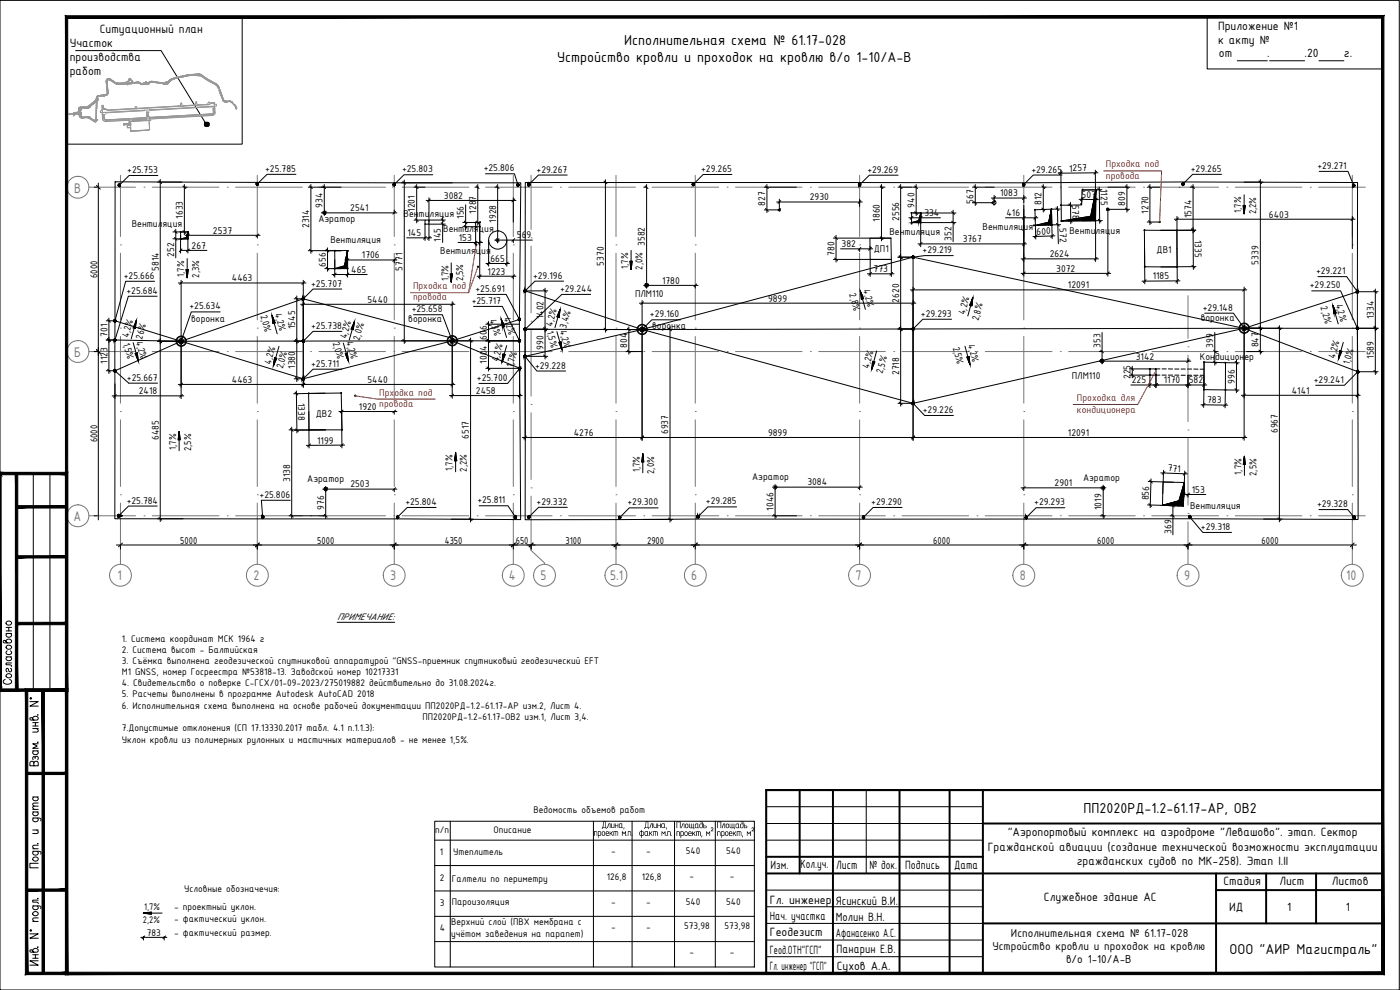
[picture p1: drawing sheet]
<svg xmlns="http://www.w3.org/2000/svg" width="420mm" height="297mm" viewBox="0 0 420 297" stroke-linecap="round" stroke-linejoin="round" font-family="sans-serif">
<defs><g id="words">
<g font-size="4.7">
<text x="187.4" y="13.6">Исполнительная схема № 61.17-028</text>
<text x="167.2" y="18.6">Устройство кровли и проходок на кровлю в/о 1-10/А-В</text>
<text x="325.2" y="244">ПП2020РД-1.2-61.17-АР, ОВ2</text>
</g>
<text font-size="4.6" x="369" y="286.2">ООО &quot;АИР Магистраль&quot;</text>
<g font-size="4" fill="#767676">
<text x="22.2" y="57.8">В</text>
<text x="22.2" y="107.1">Б</text>
<text x="22.1" y="156.4">А</text>
<text x="35.3" y="174.1">1</text>
<text x="76" y="174.1">2</text>
<text x="117.1" y="174.1">3</text>
<text x="152.7" y="174.1">4</text>
<text x="162.2" y="174.1">5</text>
<text x="183.1" y="174">5.1</text>
<text x="207.5" y="174.1">6</text>
<text x="256.8" y="174.1">7</text>
<text x="306.1" y="174.1">8</text>
<text x="355.3" y="174.1">9</text>
<text x="404" y="174.1">10</text>
</g>
<g font-size="3.9">
<text x="29.9" y="9.9">Ситуационный план</text>
<text x="365.5" y="8.9">Приложение №1</text>
<text x="21" y="14">Участок</text>
<text x="365.5" y="13.1">к акту №</text>
<text x="365.8" y="17.2">от</text>
<text x="380.3" y="17.2">.</text>
<text x="391.5" y="17.2">.20</text>
<text x="403.3" y="17.2">г.</text>
<text x="21" y="18.2">производства</text>
<text x="21" y="22.4">работ</text>
<text x="302.4" y="250.8">&quot;Аэропортовый комплекс на аэродроме &quot;Левашово&quot;. этап. Сектор</text>
<text x="296.4" y="255.2">Гражданской авиации (создание технической возможности эксплуатации</text>
<text x="231.2" y="260.8">Изм.</text>
<text x="240.3" y="260.4">Кол.уч.</text>
<text x="251" y="260.8">Лист</text>
<text x="260.9" y="260.8">№ док.</text>
<text x="271.7" y="260.8">Подпись</text>
<text x="286.3" y="260.6">Дата</text>
<text x="323.2" y="259.6">гражданских судов по МК-258). Этап I.II</text>
<text x="367.2" y="265.5">Стадия</text>
<text x="384" y="265.5">Лист</text>
<text x="399.7" y="265.5">Листов</text>
<text x="231.1" y="271.2">Гл. инженер</text>
<text x="250.9" y="271.5">Ясинский В.И.</text>
<text x="313.3" y="270.4">Служебное здание АС</text>
<text x="368.9" y="273.4">ИД</text>
<text x="386.3" y="273.4">1</text>
<text x="403.9" y="273.4">1</text>
<text x="231.1" y="276.1">Нач. участка</text>
<text x="231.1" y="280.9">Геодезист</text>
<text x="250.9" y="276.5">Молин В.Н.</text>
<text x="250.9" y="281.2">Афанасенко А.С.</text>
<text x="231.1" y="286.1">Геод.ОТН&quot;ГСП&quot;</text>
<text x="251.1" y="285.9">Панарин Е.В.</text>
<text x="231.1" y="291.1">Гл. инженер &quot;ГСП&quot;</text>
<text x="251.1" y="290.9">Сухов А.А.</text>
</g>
<g font-size="3.7">
<text x="303.4" y="281">Исполнительная схема № 61.17-028</text>
<text x="297.8" y="285.1">Устройство кровли и проходок на кровлю</text>
<text x="320" y="289">в/о 1-10/А-В</text>
</g>
<g font-size="3.2">
<text x="38.2" y="51.9">+25.753</text>
<text x="79.6" y="51.5">+25.785</text>
<text x="120.6" y="51.7">+25.803</text>
<text x="145.2" y="51.4">+25.806</text>
<text x="161" y="51.8">+29.267</text>
<text x="210.4" y="51.6">+29.265</text>
<text x="260.3" y="51.8">+29.269</text>
<text x="309.5" y="51.8">+29.265</text>
<text x="320.9" y="51.5">1257</text>
<text x="357.4" y="51.6">+29.265</text>
<text x="395.4" y="50.7">+29.271</text>
<text x="133.2" y="59.6">3082</text>
<text x="300.1" y="58.9">1083</text>
<text x="324.6" y="59.3" transform="rotate(1 324.6 59.3)">507</text>
<text x="330.4" y="56.7" transform="rotate(90 330.4 56.7)">1125</text>
<text x="54.8" y="65.6" transform="rotate(-90 54.8 65.6)">1633</text>
<text x="96.8" y="62.3" transform="rotate(-90 96.8 62.3)">934</text>
<text x="105.1" y="63.4">2541</text>
<text x="121.1" y="65.1">Вентиляция</text>
<text x="124.5" y="63.6" transform="rotate(-90 124.5 63.6)">1201</text>
<text x="139.2" y="65.6" transform="rotate(-90 139.2 65.6)">156</text>
<text x="142.9" y="64.1" transform="rotate(-90 142.9 64.1)">1287</text>
<text x="229.7" y="61.8" transform="rotate(-90 229.7 61.8)">827</text>
<text x="243" y="60.1">2930</text>
<text x="274.4" y="62.3" transform="rotate(-90 274.4 62.3)">940</text>
<text x="277.4" y="64.9">334</text>
<text x="292.2" y="61.1" transform="rotate(-90 292.2 61.1)">567</text>
<text x="302" y="64.8">416</text>
<text x="312.6" y="61.5" transform="rotate(-90 312.6 61.5)">812</text>
<text x="321.8" y="61.5" transform="rotate(89 321.8 61.5)">578</text>
<text x="337.7" y="61.7" transform="rotate(-90 337.7 61.7)">809</text>
<text x="344.6" y="64.1" transform="rotate(-90 344.6 64.1)">1270</text>
<text x="357.5" y="65.4" transform="rotate(-90 357.5 65.4)">1574</text>
<text x="380.8" y="65.3">6403</text>
<text x="39.5" y="68.2">Вентиляция</text>
<text x="63.9" y="70.1">2537</text>
<text x="92.8" y="68.5" transform="rotate(-90 92.8 68.5)">2314</text>
<text x="95.5" y="66.7">Аэратор</text>
<text x="122.3" y="70.9">145</text>
<text x="133" y="69.7">Вентиляция</text>
<text x="148.9" y="66.8" transform="rotate(-90 148.9 66.8)">1928</text>
<text x="155.2" y="71.5">569</text>
<text x="264.1" y="66.5" transform="rotate(-90 264.1 66.5)">1860</text>
<text x="267" y="70.4">Вентиляция</text>
<text x="269.8" y="66.3" transform="rotate(-90 269.8 66.3)">2556</text>
<text x="294.9" y="68.9">Вентиляция</text>
<text x="311.1" y="70.4" transform="rotate(-2 311.1 70.4)">600</text>
<text x="318" y="68.5" transform="rotate(88 318 68.5)">572</text>
<text x="321" y="70.1">Вентиляция</text>
<text x="358.6" y="71.9" transform="rotate(90 358.6 71.9)">1335</text>
<text x="52.2" y="77.1" transform="rotate(-90 52.2 77.1)">252</text>
<text x="57.5" y="74.6">267</text>
<text x="99.1" y="72.9">Вентиляция</text>
<text x="108.6" y="77.5">1706</text>
<text x="132.1" y="76.2">Вентиляция</text>
<text x="132.3" y="72.5" transform="rotate(-90 132.3 72.5)">145</text>
<text x="137.7" y="72.3">153</text>
<text x="250.4" y="76.8" transform="rotate(-90 250.4 76.8)">780</text>
<text x="252.6" y="74.2">382</text>
<text x="262.2" y="75.7">ДП1</text>
<text x="276.9" y="76">+29.219</text>
<text x="285.5" y="72.2" transform="rotate(-90 285.5 72.2)">352</text>
<text x="288.9" y="72.7">3767</text>
<text x="315" y="77.2">2624</text>
<text x="347.1" y="76.1">ДВ1</text>
<text x="37.2" y="83.6">+25.666</text>
<text x="47.6" y="81.3" transform="rotate(-90 47.6 81.3)">5814</text>
<text x="97.8" y="80" transform="rotate(-90 97.8 80)">656</text>
<text x="105.4" y="81.9">465</text>
<text x="120.8" y="81.2" transform="rotate(-90 120.8 81.2)">5771</text>
<text x="146.3" y="82.4">1223</text>
<text x="147.2" y="78.6">665</text>
<text x="160" y="83.6">+29.196</text>
<text x="181.2" y="79.7" transform="rotate(-90 181.2 79.7)">5370</text>
<text x="262.2" y="81.6">773</text>
<text x="317" y="81.6">3072</text>
<text x="345.9" y="83.8">1185</text>
<text x="377.7" y="79.4" transform="rotate(-90 377.7 79.4)">5339</text>
<text x="395" y="82.2">+29.221</text>
<text x="38" y="88.1">+25.684</text>
<text x="69.6" y="84.4">4463</text>
<text x="93.4" y="86">+25.707</text>
<text x="142.7" y="87.6">+25.691</text>
<text x="168.1" y="87.6">+29.244</text>
<text x="190.6" y="89.2">ПЛМ110</text>
<text x="198.7" y="85.1">1780</text>
<text x="320.5" y="86.5">12091</text>
<text x="393.1" y="86.6">+29.250</text>
<text x="56.9" y="92.8">+25.634</text>
<text x="110.3" y="90.8">5440</text>
<text x="123.6" y="93.7">+25.658</text>
<text x="141.6" y="91.2">+25.717</text>
<text x="163.1" y="95.8" transform="rotate(-90 163.1 95.8)">1402</text>
<text x="195.1" y="95.2">+29.160</text>
<text x="230.5" y="90.5">9899</text>
<text x="269.8" y="90.8" transform="rotate(-90 269.8 90.8)">2620</text>
<text x="276.4" y="95.1">+29.293</text>
<text x="361" y="93.2">+29.148</text>
<text x="412.3" y="95.8" transform="rotate(-90 412.3 95.8)">1334</text>
<text x="32.2" y="101.1" transform="rotate(-90 32.2 101.1)">701</text>
<text x="57.4" y="96.5">воронка</text>
<text x="88.6" y="98.7" transform="rotate(-90 88.6 98.7)">1545</text>
<text x="93.4" y="98.7">+25.738</text>
<text x="122.5" y="96.8">воронка</text>
<text x="146.1" y="101.9" transform="rotate(-90 146.1 101.9)">606</text>
<text x="195.7" y="98.6">воронка</text>
<text x="360.3" y="96.4">воронка</text>
<text x="163.1" y="105" transform="rotate(-90 163.1 105)">990</text>
<text x="188.2" y="104.4" transform="rotate(-90 188.2 104.4)">804</text>
<text x="330.2" y="104.4" transform="rotate(-90 330.2 104.4)">353</text>
<text x="340.9" y="107.9">3142</text>
<text x="364.1" y="104.4" transform="rotate(-90 364.1 104.4)">399</text>
<text x="377.7" y="104.3" transform="rotate(-90 377.7 104.3)">847</text>
<text x="412.3" y="107.7" transform="rotate(-90 412.3 107.7)">1589</text>
<text x="32.2" y="109.1" transform="rotate(-90 32.2 109.1)">1123</text>
<text x="88.6" y="110.7" transform="rotate(-90 88.6 110.7)">1380</text>
<text x="93.4" y="110">+25.711</text>
<text x="146.1" y="109.1" transform="rotate(-90 146.1 109.1)">1004</text>
<text x="160.6" y="110.6">+29.228</text>
<text x="269.8" y="112.6" transform="rotate(-90 269.8 112.6)">2718</text>
<text x="321.6" y="113.7">ПЛМ110</text>
<text x="339.3" y="113.8" transform="rotate(-90 339.3 113.8)">225</text>
<text x="360.1" y="108.1">Кондиционер</text>
<text x="38.1" y="114.2">+25.667</text>
<text x="41.7" y="118.3">2418</text>
<text x="69.6" y="114.9">4463</text>
<text x="110.3" y="114.9">5440</text>
<text x="142.8" y="118.2">2458</text>
<text x="143.1" y="114.3">+25.700</text>
<text x="339.7" y="115">225</text>
<text x="349.3" y="115">1170</text>
<text x="356.8" y="115">582</text>
<text x="370.5" y="115.1" transform="rotate(-90 370.5 115.1)">996</text>
<text x="387.7" y="118.1">4141</text>
<text x="394.3" y="114.8">+29.241</text>
<text x="89.5" y="120.9" transform="rotate(90 89.5 120.9)">1338</text>
<text x="94.8" y="125.1">ДВ2</text>
<text x="107.7" y="123">1920</text>
<text x="276.9" y="123.9">+29.226</text>
<text x="362.3" y="121" transform="rotate(1 362.3 121)">783</text>
<text x="140.7" y="131.7" transform="rotate(-90 140.7 131.7)">6517</text>
<text x="172.2" y="130.8">4276</text>
<text x="200.6" y="130.2" transform="rotate(-90 200.6 130.2)">6937</text>
<text x="230.5" y="130.8">9899</text>
<text x="320.5" y="130.8">12091</text>
<text x="383.5" y="130" transform="rotate(-90 383.5 130)">6967</text>
<text x="47.6" y="132" transform="rotate(-90 47.6 132)">6485</text>
<text x="95.2" y="133.1">1199</text>
<text x="350.4" y="141.5" transform="rotate(2 350.4 141.5)">771</text>
<text x="77.9" y="149.4">+25.806</text>
<text x="87.1" y="144.6" transform="rotate(-90 87.1 144.6)">3138</text>
<text x="92.2" y="144.8">Аэратор</text>
<text x="105.2" y="146.2">2503</text>
<text x="225.7" y="144.1">Аэратор</text>
<text x="242.3" y="145.7">3084</text>
<text x="316.5" y="145.9">2901</text>
<text x="325" y="144.2">Аэратор</text>
<text x="357.7" y="147.9">153</text>
<text x="38" y="151.1">+25.784</text>
<text x="97.2" y="152.9" transform="rotate(-90 97.2 152.9)">976</text>
<text x="121.7" y="151.5">+25.804</text>
<text x="143.3" y="151">+25.811</text>
<text x="161" y="151.5">+29.332</text>
<text x="188.3" y="151.6">+29.300</text>
<text x="211.9" y="151.3">+29.285</text>
<text x="232.2" y="153.2" transform="rotate(-90 232.2 153.2)">1046</text>
<text x="261.5" y="151.5">+29.290</text>
<text x="310.4" y="151.6">+29.293</text>
<text x="330.6" y="153" transform="rotate(-90 330.6 153)">1019</text>
<text x="344.8" y="150.1" transform="rotate(-88 344.8 150.1)">856</text>
<text x="357.2" y="152.6">Вентиляция</text>
<text x="395.3" y="152.1">+29.328</text>
<text x="351.5" y="160.2" transform="rotate(-90 351.5 160.2)">369</text>
<text x="360.4" y="159">+29.318</text>
</g>
<g font-size="3.2" fill="#f00">
<text x="331.9" y="50.2">Прходка под</text>
<text x="331.9" y="53.6">провода</text>
<text x="124" y="86.7">Прходка под</text>
<text x="124" y="90.1">провода</text>
<text x="113.8" y="118.7">Прходка под</text>
<text x="113.8" y="122.1">провода</text>
<text x="323.2" y="120.3">Проходка для</text>
<text x="323.2" y="123.8">кондиционера</text>
</g>
<g font-size="3.1">
<text x="101.2" y="185.9">ПРИМЕЧАНИЕ:</text>
<text x="36.6" y="192.6">1. Система координат МСК 1964 г</text>
<text x="36.6" y="195.9">2. Система высот - Балтийская</text>
<text x="36.6" y="199.2">3. Съёмка выполнена геодезической спутниковой аппаратурой &quot;GNSS-приемник спутниковый геодезический EFT</text>
<text x="36.6" y="202.6">M1 GNSS, номер Госреестра №53818-13. Заводской номер 10217331</text>
<text x="36.6" y="205.9">4. Свидетельство о поверке С-ГСХ/01-09-2023/275019882 действительно до 31.08.2024г.</text>
<text x="36.6" y="209.2">5. Расчеты выполнены в программе Autodesk AutoCAD 2018</text>
<text x="36.6" y="212.6">6. Исполнительная схема выполнена на основе рабочей документации ПП2020РД-1.2-61.17-АР изм.2, Лист 4.</text>
<text x="126.8" y="215.9">ПП2020РД-1.2-61.17-ОВ2 изм.1, Лист 3,4.</text>
<text x="36.6" y="219.4">7.Допустимые отклонения (СП 17.13330.2017 табл. 4.1 п.1.1.3):</text>
<text x="36.6" y="222.8">Уклон кровли из полимерных рулонных и мастичных материалов - не менее 1,5%.</text>
<text x="160.1" y="243.8">Ведомость объемов работ</text>
<text x="130.6" y="250">п/п</text>
<text x="148.1" y="250">Описание</text>
<text x="178.1" y="250.8">проект м.п</text>
<text x="180.4" y="248.4">Длина,</text>
<text x="191.7" y="250.8">факт м.п</text>
<text x="193.2" y="248.4">Длина,</text>
<text x="202.9" y="250.9">проект, м²</text>
<text x="132" y="256.7">1</text>
<text x="136" y="256.7">Утеплитель</text>
<text x="183.4" y="256.2">-</text>
<text x="193.9" y="256.2">-</text>
<text x="205.9" y="256.4">540</text>
<text x="218" y="256.4">540</text>
<text x="207" y="263.8">-</text>
<text x="219.1" y="263.8">-</text>
<text x="55.2" y="267.7">Условные обозначечия:</text>
<text x="132" y="264.4">2</text>
<text x="135.6" y="264.6">Галтели по периметру</text>
<text x="182.2" y="264">126,8</text>
<text x="192.7" y="264">126,8</text>
<text x="52.2" y="272.9">- проектный уклон.</text>
<text x="132" y="271.8">3</text>
<text x="135.6" y="271.6">Пароизоляция</text>
<text x="183.4" y="271.5">-</text>
<text x="193.9" y="271.5">-</text>
<text x="205.9" y="271.6">540</text>
<text x="218" y="271.6">540</text>
<text x="44.1" y="280.8">783</text>
<text x="52.2" y="276.6">- фактический уклон.</text>
<text x="52.2" y="280.7">- фактический размер.</text>
<text x="132" y="279.3">4</text>
<text x="135.4" y="277.6">Верхний слой (ПВХ мембрана с</text>
<text x="135.4" y="281.1">учётом заведения на парапет)</text>
<text x="183.4" y="279">-</text>
<text x="193.9" y="279">-</text>
<text x="205.3" y="278.7">573,98</text>
<text x="217.4" y="278.7">573,98</text>
<text x="207" y="286.7">-</text>
<text x="219.1" y="286.7">-</text>
</g>
<g font-size="2.9">
<text x="372.5" y="63.9" transform="rotate(-90 372.5 63.9)">1,7%</text>
<text x="377" y="64.3" transform="rotate(-90 377 64.3)">2,2%</text>
<text x="29.3" y="83.4" transform="rotate(-90 29.3 83.4)">6000</text>
<text x="55.3" y="83.1" transform="rotate(-90 55.3 83.1)">1,7%</text>
<text x="59.8" y="83.3" transform="rotate(-90 59.8 83.3)">2,3%</text>
<text x="188.5" y="80.6" transform="rotate(-90 188.5 80.6)">1,7%</text>
<text x="192.8" y="80.9" transform="rotate(-90 192.8 80.9)">2,0% 3582</text>
<text x="134.6" y="84.4" transform="rotate(-90 134.6 84.4)">1,7%</text>
<text x="139" y="84.4" transform="rotate(-90 139 84.4)">2,5%</text>
<text x="254.9" y="88.3" transform="rotate(75 254.9 88.3)">2,8%</text>
<text x="259" y="87.1" transform="rotate(75 259 87.1)">4,2%</text>
<text x="78.1" y="94.7" transform="rotate(74 78.1 94.7)">2,0%</text>
<text x="82.5" y="94.3" transform="rotate(74 82.5 94.3)">4,2%</text>
<text x="146.9" y="95.9" transform="rotate(74 146.9 95.9)">4,3%</text>
<text x="151.3" y="95.4" transform="rotate(74 151.3 95.4)">4,2%</text>
<text x="289.6" y="94.6" transform="rotate(-75 289.6 94.6)">4,2%</text>
<text x="396.3" y="92.2" transform="rotate(74 396.3 92.2)">2,2%</text>
<text x="400.9" y="91.4" transform="rotate(74 400.9 91.4)">4,2%</text>
<text x="38.5" y="101.4" transform="rotate(-74 38.5 101.4)">4,2%</text>
<text x="42.7" y="101.9" transform="rotate(-75 42.7 101.9)">26%</text>
<text x="104" y="101.8" transform="rotate(-74 104 101.8)">4,2%</text>
<text x="164.1" y="99.7" transform="rotate(74 164.1 99.7)">1,5%</text>
<text x="165.7" y="98.1" transform="rotate(-74 165.7 98.1)">4,2%</text>
<text x="168" y="99.3" transform="rotate(74 168 99.3)">4,2%</text>
<text x="169.9" y="98.6" transform="rotate(-74 169.9 98.6)">3,4%</text>
<text x="293.6" y="96.3" transform="rotate(-75 293.6 96.3)">2,8%</text>
<text x="37" y="103.1" transform="rotate(74 37 103.1)">1,5%</text>
<text x="40.8" y="102.6" transform="rotate(74 40.8 102.6)">4,2%</text>
<text x="99.9" y="102.9" transform="rotate(74 99.9 102.9)">2,0%</text>
<text x="103.9" y="102.7" transform="rotate(74 103.9 102.7)">4,2%</text>
<text x="107.9" y="102.2" transform="rotate(-74 107.9 102.2)">2,0%</text>
<text x="285.9" y="104.3" transform="rotate(75 285.9 104.3)">2,5%</text>
<text x="290.4" y="103.6" transform="rotate(75 290.4 103.6)">4,2%</text>
<text x="400.6" y="107.8" transform="rotate(-74 400.6 107.8)">4,2%</text>
<text x="81.2" y="109.4" transform="rotate(-74 81.2 109.4)">4,2%</text>
<text x="84.8" y="110.7" transform="rotate(-74 84.8 110.7)">2,0%</text>
<text x="149.5" y="108.7" transform="rotate(-74 149.5 108.7)">4,2%</text>
<text x="153.9" y="110.5" transform="rotate(-74 153.9 110.5)">1,7%</text>
<text x="260.7" y="110.6" transform="rotate(-74 260.7 110.6)">4,2%</text>
<text x="264.9" y="112.2" transform="rotate(-74 264.9 112.2)">2,5%</text>
<text x="405" y="109.5" transform="rotate(-74 405 109.5)">1,0%</text>
<text x="29.3" y="132.7" transform="rotate(-90 29.3 132.7)">6000</text>
<text x="52.9" y="135" transform="rotate(-90 52.9 135)">1,7%</text>
<text x="57.4" y="135.3" transform="rotate(-90 57.4 135.3)">2,5%</text>
<text x="135.8" y="141.3" transform="rotate(-90 135.8 141.3)">1,7%</text>
<text x="140.1" y="141.5" transform="rotate(-90 140.1 141.5)">2,2%</text>
<text x="192" y="141.6" transform="rotate(-90 192 141.6)">1,7%</text>
<text x="196.3" y="142.2" transform="rotate(-90 196.3 142.2)">2,0%</text>
<text x="372.6" y="142.4" transform="rotate(-90 372.6 142.4)">1,7%</text>
<text x="377.1" y="142.8" transform="rotate(-90 377.1 142.8)">2,5%</text>
<text x="54.1" y="163.3">5000</text>
<text x="95.2" y="163.3">5000</text>
<text x="133.5" y="163.3">4350</text>
<text x="154.8" y="163.3">650</text>
<text x="169.7" y="163.3">3100</text>
<text x="194.2" y="163.3">2900</text>
<text x="280" y="163.3">6000</text>
<text x="329.3" y="163.3">6000</text>
<text x="378.6" y="163.3">6000</text>
</g>
<g font-size="2.8">
<text x="43.3" y="273.1">1,7%</text>
<text x="42.9" y="277">2,2%</text>
</g>
</g></defs>
<g fill="none" stroke="#767676" stroke-width=".3">
<path d="M26.7 56.2h14M36.2 52.6v18.4M43.2 56.2h.1M45.7 56.2h20M68.2 56.2h.1M70.7 56.2h20M77.2 52.6v18.4M93.2 56.2h.1M95.7 56.2h20M118.2 56.2h.1M118.3 52.6v18.4M120.7 56.2h20"/>
<path d="M143.2 56.2h.1M145.7 56.2h20M154.1 52.6v18.4M159.4 52.6v16.3M168.2 56.2h.1M170.7 56.2h20M184.9 52.6v18.4M193.2 56.2h.1M195.7 56.2h20M208.7 52.6v18.4M218.2 56.2h.1M220.7 56.2h20"/>
<path d="M243.2 56.2h.1M245.7 56.2h20M258 52.6v18.4M268.2 56.2h.1M270.7 56.2h20M293.2 56.2h.1M295.7 56.2h20M307.3 52.6v18.4M318.2 56.2h.1M320.7 56.2h20M343.2 56.2h.1M345.7 56.2h20"/>
<path d="M368.2 56.2h.1M370.7 56.2h20M393.2 56.2h.1M395.7 56.2h14M405.8 52.6v18.4M36.2 73.5h.1M36.2 76v20M77.2 73.5h.1M77.2 76v20M118.3 73.5h.1M118.3 76v20M154.1 73.5h.1"/>
<path d="M154.1 76v20M159.4 71.4h.1M159.4 73.9v20M184.9 73.5h.1M184.9 76v20M208.7 73.5h.1M208.7 76v20M258 73.5h.1M258 76v20M307.3 73.5h.1M307.3 76v20M405.8 73.5h.1"/>
<path d="M405.8 76v20M36.2 98.5h.1M77.2 98.5h.1M118.3 98.5h.1M154.1 98.5h.1M159.4 96.4h.1M159.4 98.9v20M184.9 98.5h.1M208.7 98.5h.1M258 98.5h.1M307.3 98.5h.1M356.5 88.7v12.8"/>
<path d="M405.8 98.5h.1M26.7 105.5h14M36.2 101v20M43.2 105.5h.1M45.7 105.5h20M68.2 105.5h.1M70.7 105.5h20M77.2 101v20M93.2 105.5h.1M95.7 105.5h20M118.2 105.5h.1M118.3 101v20"/>
<path d="M120.7 105.5h20M143.2 105.5h.1M145.7 105.5h20M154.1 101v20M168.2 105.5h.1M170.7 105.5h20M184.9 101v20M193.2 105.5h.1M195.7 105.5h20M208.7 101v20M218.2 105.5h.1M220.7 105.5h20"/>
<path d="M243.2 105.5h.1M245.7 105.5h20M258 101v20M268.2 105.5h.1M270.7 105.5h20M293.2 105.5h.1M295.7 105.5h20M307.3 101v20M318.2 105.5h.1M320.7 105.5h20M343.2 105.5h.1M345.7 105.5h20"/>
<path d="M356.5 104h.1M356.5 106.5v20M368.2 105.5h.1M370.7 105.5h20M393.2 105.5h.1M395.7 105.5h14M405.8 101v20M36.2 123.5h.1M36.2 126v20M77.2 123.5h.1M77.2 126v20M118.3 123.5h.1"/>
<path d="M118.3 126v20M154.1 123.5h.1M154.1 126v20M159.4 121.4h.1M159.4 123.9v20M184.9 123.5h.1M184.9 126v20M208.7 123.5h.1M208.7 126v20M258 123.5h.1M258 126v20M307.3 123.5h.1"/>
<path d="M307.3 126v20M356.5 129h.1M356.5 131.5v20M405.8 123.5h.1M405.8 126v20M26.7 154.8h14M36.2 148.4h.1M36.2 150.9v18.4M43.2 154.8h.1M45.7 154.8h20M68.2 154.8h.1M70.7 154.8h20"/>
<path d="M77.2 148.4h.1M77.2 150.9v18.4M93.2 154.8h.1M95.7 154.8h20M118.2 154.8h.1M118.3 148.4h.1M118.3 150.9v18.4M120.7 154.8h20M143.2 154.8h.1M145.7 154.8h20M154.1 148.4h.1M154.1 150.9v18.4"/>
<path d="M159.4 146.4h.1M159.4 148.9v16.2l4 3.8v.4M168.2 154.8h.1M170.7 154.8h20M184.9 148.4h.1M184.9 150.9v18.4M193.2 154.8h.1M195.7 154.8h20M208.7 148.4h.1M208.7 150.9v18.4M218.2 154.8h.1M220.7 154.8h20"/>
<path d="M243.2 154.8h.1M245.7 154.8h20M258 148.4h.1M258 150.9v18.4M268.2 154.8h.1M270.7 154.8h20M293.2 154.8h.1M295.7 154.8h20M307.3 148.4h.1M307.3 150.9v18.4M318.2 154.8h.1M320.7 154.8h20"/>
<path d="M343.2 154.8h.1M345.7 154.8h20M356.5 154h.1M356.5 156.5v12.8M368.2 154.8h.1M370.7 154.8h20M393.2 154.8h.1M395.7 154.8h14M405.8 148.4h.1M405.8 150.9v18.4"/>
<circle cx="23.4" cy="56.2" r="3.3"/>
<circle cx="23.4" cy="105.5" r="3.3"/>
<circle cx="23.4" cy="154.7" r="3.3"/>
<circle cx="36.1" cy="172.6" r="3.3"/>
<circle cx="77.2" cy="172.6" r="3.3"/>
<circle cx="118.3" cy="172.6" r="3.3"/>
<circle cx="154" cy="172.6" r="3.3"/>
<circle cx="163.4" cy="172.6" r="3.3"/>
<circle cx="184.9" cy="172.6" r="3.3"/>
<circle cx="208.7" cy="172.6" r="3.3"/>
<circle cx="258" cy="172.6" r="3.3"/>
<circle cx="307.2" cy="172.6" r="3.3"/>
<circle cx="356.6" cy="172.6" r="3.3"/>
<circle cx="405.8" cy="172.6" r="3.3"/>
</g>
<g fill="none" stroke="#000" stroke-width=".3">
<path d="M28.3 56.2h.8M29 55.6l1.1 1.2M29.5 54.9v101.1M28.3 105.5h.8M29 104.9l1.1 1.1M28.3 154.8h.8M34.9 163.5h372.2M36.2 163.9v.8M36.7 162.9l-1.1 1.2M77.2 163.9v.8M77.8 162.9l-1.1 1.2M118.3 163.9v.8"/>
<path d="M118.9 162.9l-1.2 1.2M154.1 163.9v.8M154.6 162.9l-1.1 1.2M159.4 163.9v.8M160 162.9l-1.2 1.2M184.9 163.9v.8M185.4 162.9l-1.1 1.2M208.7 163.9v.8M209.3 162.9l-1.2 1.2M258 163.9v.8M258.5 162.9l-1.1 1.2M307.3 163.9v.8"/>
<path d="M307.8 162.9l-1.1 1.2M356.5 163.9v.8M357.1 162.9l-1.1 1.2M405.8 163.9v.8M406.4 162.9l-1.1 1.2"/>
</g>
<!-- layer: 0 -->
<g fill="none" stroke="#000" stroke-width=".3">
<path d="M371.3 18.2h9M381 18.2h10.5M395.8 18.2h7.5M47.3 54.6h7.3M47.7 54.2l.8 .9M48.1 53.8v102.7M54.9 55.8l.9 .8M55.3 56.2h.8M55.3 55.4v15M92.5 56.2h9.9M92.9 55.8l.8 .8M93.3 55.4v20.6"/>
<path d="M96.9 55.8l.8 .8M97.3 55.4v9.3M120.5 54.8h15.2M120.9 54.4l.8 .9M121.3 54v49.1M124.2 56.2h3.4M124.6 55.8l.9 .8M125.1 55.4v11.5M128.7 59.3v7.4M129.1 59.7l-.8 .9M142.5 56.2h.9M143 55.8l.8 .8"/>
<path d="M143.4 55.4v12.2M148.5 56.2h.9M149 55.8l.8 .8M149.4 55.4v17.4M154.1 59.3v7.4M154.5 59.7l-.9 .9M180.9 54.8h1.6M181.3 54.3l.8 .8M181.7 53.9v45.8M193.3 56.2h.8M193.6 55.8l.9 .8M194.1 55.4v31"/>
<path d="M229.4 56.2h9.6M229.7 55.8l.9 .8M230.2 55.4v8.4M233.9 59.8v3.2h-4.5M258 59.8v2.2M264.2 55.8l.8 .8M264.2 56.2h1.2M264.5 55.4v16.9M269.5 56.2h4.3M269.9 55.8l.8 .8M270.3 55.4v66.5M274.2 56.2h.8"/>
<path d="M274.5 55.8l.9 .8M275 55.4v9.3M291.8 56.2h6.6M292.3 55.8l.8 .8M292.7 55.4v6.3M297.5 59.4h10.6M298.4 58.6v2.2h-6.6M298.8 59l-.9 .8M307.3 58.6v2.2M307.7 59l-.9 .8M312.7 55.8l.8 .8M313.1 56.2h.8"/>
<path d="M313.1 55.4v8.3M318.4 51.1l.1 10.5M318.8 51.5l-.8 .9M323.8 59.8l5.8 .1M324.7 59.3v1.3M325.1 59.4l-.8 .8M328.7 51l.1 10.5M328.8 59.4v1.3M328.9 57l-1.6 7.9-8.8 1.4M329.1 51.4l-.8 .9M329.3 59.5l-.9 .8M329.5 56.5l.8 .8"/>
<path d="M329.5 51.8l-11.9 .2M329.9 56.1l.1 10.9M330.7 56.9l-6 .1M332.5 56.2h6.5M337.8 55.8l.8 .8M338.2 55.4v8.3M344.3 56.2h3.7M344.7 55.8l.8 .8M345.1 55.4v12M354.1 56.2h.1M357.2 56.2h1.2M357.6 55.8l.8 .8"/>
<path d="M358.1 55.4v14.5M373.4 54.6h5.7M377.8 54.3l.8 .8M378.2 53.8v52.5M405.8 56.2h.1M51.9 69.6h4.2M51.9 71.7h3.5M52.3 69.2l.8 .8M52.3 71.3l.8 .8M52.7 68.8v8.6M54.2 70.6v5.3M54.2 75.1h7.9"/>
<path d="M54.6 74.7l-.8 .9M54.9 69.2l.9 .8M55.6 70.6h22.5M56.4 69.6l-.5 1.7-1.7 .4M56.4 70.6v5.3M56.8 70.2l-.8 .8M56.8 74.7l-.8 .9M77.2 70.6v.8M77.6 70.2l-.8 .8M92.5 75.2h9.9M92.9 74.8l.8 .8M96.5 63.9h22.6"/>
<path d="M96.9 63.4l.8 .8M97.5 63v.9M97.8 63.4l-.8 .8M97.9 74.8l.8 .8M98.3 74.4v7M100.5 77.9v5.3M103.5 78h15.6M104.3 75.2l-.9 4.5-2.9 .9M104.3 77.9v5.3M104.7 77.6l-.8 .8M118.3 63v.9M118.3 77.9v1"/>
<path d="M118.7 63.4l-.8 .8M118.7 77.6l-.8 .8M122 71.4h7.5M124.2 66h3.4M124.6 65.6l.9 .8M127.6 67.3v4.9M127.9 60.1h27M127.9 70.9l-.8 .9M128.7 66h4.9M129.1 70.9l-.8 .9M132.4 65.6l.9 .8M132.4 66.8l.9 .8"/>
<path d="M132.8 65.2v7.6M133.6 67.3h-4.9v4.9M137.5 72.8h7.3M138.9 66.7h4.5M138.9 68h3.8v5.6M139.3 67.6l.8 .8M139.3 66.3l.8 .9M139.7 61.5v7.4M143 66.3l.8 .9M143.1 72.4l-.8 .8M144 67.4v16.3M144.4 72.4l-.8 .8"/>
<path d="M145.8 79.1h7.1M146.6 72v7.9M147.1 78.6l-.9 .8M149 71.6l.8 .8M149.4 72h-.9h5.6v.8M149.8 71.6l-.8 .8M152.1 72v7.9M152.5 78.6l-.8 .8M154.1 72h5.7M154.5 71.6l-.9 .8M229.7 62.6l.9 .8M233.1 60.6h25.7"/>
<path d="M234.3 60.2l-.8 .8M250.1 71.4h17.3M250.1 77.8h17.4v5.2M250.5 71l.8 .8M250.5 77.4l.8 .9M250.9 70.6v8M252.3 74.7h5.7M258.4 60.2l-.8 .8M258.4 74.2l-.8 .9M261.1 73.9v.8M261.2 77.8v5.2M261.5 74.2l-.8 .9"/>
<path d="M261.9 74.7h-3.9v.8M264.2 71.1l.8 .8M269.5 77.2h4.5l98.6 21.2M269.9 76.8l.8 .8M272.8 65.3h9.4M273.6 65.3v.9M274 64.9l-.8 .9M274.2 63.9h12.7M274.5 63.5l.9 .8M275 66.8h11.9M275.5 73.2h32.6M276.3 64.5v9.5"/>
<path d="M276.4 63.9l-.7 2.3-2.1 .6M276.7 72.8l-.8 .8M276.7 64.9l-.8 .9M285.6 63.5l.9 .8M285.6 66.4l.9 .8M286 63.1v9.4M292.3 60.4l.8 .8M301.8 65.3h9.7M306.5 77.7h23.1M307.3 61.6v21.3M307.7 64.9l-.9 .9M307.7 77.2l-.9 .8"/>
<path d="M307.7 72.8l-.9 .8M310.7 65.3v.9M311.1 64.9l-.8 .9M311.2 70.5l-.8 .9M312.7 62.4l.8 .9M313.1 62.9h.8M316.1 70.4l-.8 .8M316.6 70.8l-6.6 .2M316.9 62.3l.9 .8M317 67l.9 .8M317.3 61.9l.3 11.2M318.2 62.7l-2.6 .1-.9 3.9-4 .9 .2 4.1"/>
<path d="M318.3 67.4l-2.6 .1 .1 4.1M320.8 61.2l.9 .8M320.9 65.9l.8 .8M321.3 60.7l.1 6.4M321.4 61.5l-.9 .1M321.4 66.3h-.9M328.8 61.6v16.9M329.2 77.2l-.8 .8M329.6 65.8l.8 .8M330.8 66.2h-5.9M337.8 62.4l.8 .8M339 62.8h-6.5v20.1"/>
<path d="M343.5 74.6l.1 10.6M344.3 66.6h3.7M344.7 66.2l.8 .8M352.4 65.8h54.3M353.2 74.5l.1 10.6M353.2 64.9v9.7M353.7 65.3l-.9 .9M357.6 68.7l.9 .8M357.6 68.7l.8 .8M357.7 79.6l.9 .8M358.1 68.2v12.6M358.9 69l-10.6 .1h10.6"/>
<path d="M358.9 80l-10.5 .1M405.8 64.9v9.7M406.2 65.3l-.8 .9M31.9 96.3h2.6l19.9 6.1M32.3 95.9l.8 .8M32.7 95.4v16.7M53.5 84.9h38.3M54.4 84.1v35.5M54.8 84.5l-.9 .8M88.3 89.6h2.7M88.7 89.2l.8 .9M89.1 88.8v25.7"/>
<path d="M90.2 91.3h46.3M91 89.6l-36.6 12.8-22.5-.4M91 89.6l44.8 11.9M91 84.1v32.1M91.4 90.9l-.8 .8M91.4 84.5l-.8 .8M97.5 80.6h4.9M97.9 80.2l.8 .8M99.7 82.4h10.5M100.9 81.9l-.8 .8M104.7 81.9l-.8 .8M135.7 90.5v29"/>
<path d="M136.1 90.9l-.8 .8M143.2 82.9h11.7M144.4 82.5l-.8 .8M145.8 97.3h10.1M146.2 96.9l.8 .8M146.6 96.5v14.8M154.1 82.9v.8M154.5 82.5l-.9 .8M156.3 95.7l-20.6 6.6 20.3 8.2M157.6 98.8l34.4 .1M157.6 98.8v33.3M157.6 98.8h6.8"/>
<path d="M163.2 98.4l.8 .8M163.2 86.9l.8 .8M163.6 86.5v21.2M164.4 87.3h-6.8l34.4 11.3M180.9 98.9h21M181.3 98.5l.8 .8M188.3 98.5l.8 .8M188.7 98v8.3M191.9 91h83M192 99l-34.4 7.9h6.8M192.7 90.2v41.9M193.1 90.6l-.8 .8"/>
<path d="M193.3 85.6h16.2M193.4 98.7l80.6-21.5v43.8M193.4 99l80.6 22M193.6 85.2l.9 .8M194.5 85.2l-.9 .8M200.7 98.5l.8 .8M201.1 98v58.7M208.7 85.6v.8M209.1 85.2l-.8 .8M260.3 82.2h8M261.5 81.7l-.8 .9M267.9 81.7l-.8 .9"/>
<path d="M269.5 98.7h4.5M269.9 98.3l.8 .8M273.2 87h101M274 86.1v46M274.4 86.6l-.8 .8M274.4 90.6l-.8 .8M306.5 82h26.8M307.7 81.6l-.9 .9M330.8 99.8v5.7M332.9 81.6l-.8 .9M344 83.9l-.8 .9M353.7 83.8l-.8 .9"/>
<path d="M354.1 84.3l-11.4 .1M364.6 99.8v5.7M372.6 98.7l-98.6 22.3M372.6 98.5l-179.1 .4M373.4 98.5h40.2M373.4 86.1v46M373.8 86.6l-.8 .8M374.1 98.8l33.4 12.7h6.1M377.8 98.1l.8 .8M383.5 98.1l.9 .8M384 97.7v58.9M407.4 97.7v21.8"/>
<path d="M412.3 98.1l.9 .8M412.3 87.2l.9 .8M412.7 86.7v25.7M413.6 87.5h-6.2l-33.3 10.8M32.3 101.6l.8 .8M32.3 110.8l.8 .9M33.7 118.8h21.5M34.5 115.2v4.4M34.9 118.4l-.8 .8M47.3 102.4h7.1M47.7 102l.8 .8M53.5 115.3h83"/>
<path d="M54.4 102.4l81.3-.1-44.7 11.4-36.6-11.3-19.9 8.9-2.6-.1M54.8 115l-.9 .8M54.8 118.4l-.9 .8M88.3 113.7h2.7M88.6 117.7l.8 .8M88.7 101.9l.8 .8M88.7 113.3l.8 .8M88.9 117.3l.2 12.6M91.4 115l-.8 .8M97.5 118l-9.4 .1M120.5 102.3h35.4v17.2M120.9 101.8l.8 .9"/>
<path d="M134.9 118.7h21.8M136.1 118.3l-.8 .8M136.1 115l-.8 .8M140.8 101.8l.8 .9M141.2 101.4v55.2M145.8 110.5h10.2M146.2 101.8l.8 .9M146.2 110.1l.8 .8M156.3 118.3l-.8 .8M163.2 106.5l.8 .8M187.9 105.5h4.8M188.3 105.1l.8 .8"/>
<path d="M329.9 105.5h.9v3.7M329.9 108.4h27.5M330.3 108l.8 .8M330.3 105.1l.8 .8M330.8 107.6v.8M331.1 108l-.8 .8M339 110.7h6.1M339 112.6h6.1v3.7M339.4 115.5h8.4M339.4 112.1l.8 .8M339.4 110.3l.8 .8M339.8 109.9v3.5"/>
<path d="M345.5 115.1l-.8 .8M346.1 115.5h16.1M346.9 110.7h1.2M347.3 115.1l-.8 .8M348.1 112.6h-1.2v3.7M348.7 110.7h1.3M348.7 112.6h1.3M350.6 110.7h1.3M350.6 112.6h1.3M352.6 110.7h1.2M352.6 112.6h1.2M354.5 110.7h1.2"/>
<path d="M354.5 112.6h1.2M356.4 110.7h1.2M356.4 112.6h1.2M356.5 107.6v.8M356.5 112.6v3.7M357 115.1l-.8 .8M357 108l-.8 .8M358.3 110.7l1.2 .1M358.3 112.6h1.2M360.2 110.8h1.2M360.2 112.6h1.1M361.3 112.8v3.5"/>
<path d="M361.4 108.7l-.2 13.5M361.7 115.1l-.8 .8M364.2 108.4l.8 .8M364.2 105.1l.8 .8M364.6 108.7h.8M365.4 105.5h-.8v4.1M367.8 108.8l4.1 .1M370.6 116.6l.9 .9M370.7 108.4l.8 .8M371.1 108v9.8M371.9 117h-4.2v5.4M372.5 118.6h35.7"/>
<path d="M373.8 118.2l-.8 .8M374.1 105.5h5M377.8 105.1l.8 .8M407.8 118.2l-.8 .8M412.3 111.2l.9 .8M86.7 129h11l-9.4 .1M87.2 128.6l.8 .8M87.5 128.2v27.4M88.7 128.7l.8 .8M92.7 123.5l.1 10.9M93.2 133.2l-.9 .9M101.7 123.5h17.4"/>
<path d="M102.5 124.3v-.8l.1 10.9M103 123l-.9 .9M103 133.2l-.8 .8M103.4 133.5l-11.5 .1M118.3 123.5v.8M118.7 123l-.8 .9M156.8 131.3h217.4M158 130.8l-.8 .9M193.1 130.8l-.8 .9M269.5 121h4.5M269.9 120.6l.8 .8M274.4 130.8l-.8 .9"/>
<path d="M360.4 121.4l8.1 .2M361.7 121l-.9 .8M368.1 121.1l-.9 .8M373.8 130.8l-.8 .9M47.3 155.6h7.6M47.7 155.3l.8 .8M86.7 154.8h11M87.2 154.3l.8 .9M96.9 146.8h22.2M97.3 146.3l.9 .8M97.3 154.3l.9 .9M97.7 145.9v9.7"/>
<path d="M98.2 146.3l-.9 .8M118.3 146.8v.8M118.7 146.3l-.8 .8M135.4 155.8h6.6M140.8 155.4l.8 .8M193.1 155.9h8.8M200.7 155.4l.8 .8M231.8 146.2h27M231.8 154.8h7.3M232.2 145.7l.8 .9M232.2 154.3l.8 .9M232.6 145.4v10.2"/>
<path d="M233 145.7l-.8 .9M258 146.2v.8M258.4 145.7l-.8 .9M306.5 146.4h25.4M307.3 146.4v.8M307.7 146l-.9 .8M330.2 154.8h1.5M330.7 146l.8 .8M330.7 154.3l.8 .9M331.1 145.6v10M331.5 146l-.8 .8M344.4 151.5l7.6 .2h-.8"/>
<path d="M344.6 144.5l7.6 .2M344.8 151.1l.8 .9M345 144.1l.8 .8M345.4 143.7l-.2 8.6M348.4 141.9l8 .3M349.2 141.1l-.2 7M349.6 141.5l-.8 .8M351.6 151.3l.8 .8M351.6 154.3l.8 .9M352 150.9v3.9h-.8M352 154.8v5.7M354.5 148.4h7.4"/>
<path d="M355.3 148.3v.9M355.4 144.8l-1.6 5.5-4.9 1.3M355.6 141.3l-.3 7.1M355.7 147.9l-.8 .9M355.9 141.8l-.8 .8M356.5 148.3v.9M357 147.9l-.8 .9M379.2 155.7h5.6M383.5 155.3l.9 .9M101.2 186.7h17.2M42.2 281.2h7.9M43.1 281v1.1"/>
<path d="M43.4 280.8l-.8 .8M49.3 281v1.1M49.7 280.8l-.8 .8"/>
<circle cx="142.9" cy="73.4" r=".19"/>
<circle cx="348" cy="66.6" r=".19"/>
<circle cx="143.4" cy="80.1" r=".19"/>
<circle cx="373.4" cy="98.5" r=".74"/>
<circle cx="106.6" cy="118.8" r=".19"/>
</g>
<g fill="none" stroke="#000" stroke-width=".3">
<circle cx="192.7" cy="98.9" r="1.55"/>
<circle cx="192.7" cy="98.9" r="1.38"/>
<circle cx="192.7" cy="98.9" r=".4"/>
<circle cx="373.4" cy="98.5" r="1.55"/>
<circle cx="373.4" cy="98.5" r="1.38"/>
<circle cx="373.4" cy="98.5" r=".4"/>
<circle cx="54.4" cy="102.4" r=".4"/>
<circle cx="54.4" cy="102.4" r="1.38"/>
<circle cx="54.4" cy="102.4" r="1.55"/>
<circle cx="135.7" cy="102.2" r=".4"/>
<circle cx="135.7" cy="102.2" r="1.38"/>
<circle cx="135.7" cy="102.2" r="1.55"/>
</g>
<g fill="none" stroke="#000" stroke-width=".3">
<path d="M373.4 58.4v5.8M56.2 77.6v5.7M135.4 78.9v5.8M189.1 78.4h.6l-.3 2.5zM189.4 75.1v5.8M373.1 61.7h.6l-.3 2.5zM40 98.4l.9-2.3-.3 2.5M40.9 96.1l-1.5 5.6M55.8 80.9h.7l-.3 2.4zM81.6 94.6l1 2.3-.6 .2zM81.6 94.6l1.6 5.5M106.4 96.5l-.4 2.4-.6-.2z"/>
<path d="M106.4 96.5l-1.6 5.5M135.1 82.2h.7l-.4 2.5zM150.4 95.7l1 2.3-.6 .2zM150.4 95.7l1.6 5.5M167.1 95.1l1-2.3-.3 2.5M167.1 99.5l1.6 5.5M168.1 92.8l-1.6 5.5M258.2 87.3l1 2.3-.7 .2zM258.2 87.3l1.5 5.5M292 89.3l-.4 2.5-.6-.2zM292 89.3l-1.6 5.5M400 91.6l1 2.3-.6 .2z"/>
<path d="M400 91.6l1.6 5.6M40 102.8l1.5 5.6M40.6 106.1l.6-.2 .3 2.5zM82.4 107.3l.7 .2-1.1 2.3zM83.7 103.9l-1.7 5.9M103 102.9l1.6 5.5M103.6 106.2l.6-.2 .4 2.4zM151 106.2l.6 .2-1 2.3zM152.1 103.7l-1.5 5M167.7 102.7l.7-.1 .3 2.4zM261.9 108.4l.7 .2-1 2.3zM263.1 105.3l-1.5 5.6"/>
<path d="M289.6 103.9l1.5 5.5M290.2 107.1l.6-.1 .3 2.4zM402.1 105.2l.6 .2-1 2.3zM403.1 102.7l-1.4 5M53.8 129.5l.3 2.4h-.6zM53.8 129.5v5.7M136.7 135.8l.4 2.4h-.7zM136.7 135.8v5.7M192.9 136.1l.3 2.5h-.6zM192.9 136.1v5.7M373.5 136.9l.3 2.4h-.7zM373.5 136.9v5.7"/>
<path d="M43 274l2.4-.3v.6zM43 274h5.6"/>
</g>
<g fill="#000" stroke="#000" stroke-width=".3">
<path d="M55.8 80.9h.5z"/>
<path d="M189.1 78.4h.4l-.1 2.5zM189.5 78.4l-.1 2.5 .3-2.5z"/>
<path d="M373.1 61.7h.4l-.1 2.5zM373.5 61.7l-.1 2.5 .3-2.5z"/>
<path d="M40.7 96.7l-.1 1.9-.6-.2zM40.9 96.1l-.2 .6-.1 1.9z"/>
<path d="M55.8 80.9l.4 2.4 .1-2.4zM56.3 80.9h.2l-.3 2.4z"/>
<path d="M81.6 94.6l.4 1v1.5zM82 95.6v1.5l.6-.2z"/>
<path d="M106.1 97.1l-.1 1.8-.6-.2zM106.4 96.5l-.3 .6-.1 1.8z"/>
<path d="M135.1 82.2h.5l-.2 2.5zM135.6 82.2l-.2 2.5 .4-2.5z"/>
<path d="M150.4 95.7l.5 1-.1 1.5zM150.9 96.7l-.1 1.5 .6-.2z"/>
<path d="M167.9 93.4l-.1 1.9-.7-.2zM168.1 92.8l-.2 .6-.1 1.9z"/>
<path d="M258.2 87.3l.4 1-.1 1.5zM258.6 88.3l-.1 1.5 .7-.2z"/>
<path d="M291.7 89.9l-.1 1.9-.6-.2zM292 89.3l-.3 .6-.1 1.9z"/>
<path d="M400 91.6l.5 1.1-.1 1.4zM400.5 92.7l-.1 1.4 .6-.2z"/>
<path d="M40.6 106.1l.6-.2-.1 1.4zM41.2 105.9l-.1 1.4 .4 1.1z"/>
<path d="M82.4 107.3l-.1 1.9-.3 .6zM82.4 107.3l-.1 1.9 .8-1.7z"/>
<path d="M103.6 106.2l.6-.2-.1 1.4zM104.2 106l-.1 1.4 .5 1z"/>
<path d="M151 106.2l-.1 1.9-.3 .6zM151 106.2l-.1 1.9 .7-1.7z"/>
<path d="M167.7 102.7l.7-.1-.1 1.4zM168.4 102.6l-.1 1.4 .4 1z"/>
<path d="M261.9 108.4l-.1 1.9-.2 .6zM261.9 108.4l-.1 1.9 .8-1.7z"/>
<path d="M290.2 107.1l.6-.1-.1 1.4zM290.8 107l-.1 1.4 .4 1z"/>
<path d="M402.1 105.2l-.1 1.9-.3 .6zM402.1 105.2l-.1 1.9 .7-1.7z"/>
<path d="M53.8 129.5l-.2 2.4h-.1zM53.8 129.5l-.2 2.4h.5z"/>
<path d="M136.7 135.8l-.1 2.4h-.2zM136.7 135.8l-.1 2.4h.5z"/>
<path d="M192.9 136.1l-.1 2.5h-.2zM192.9 136.1l-.1 2.5h.4z"/>
<path d="M373.5 136.9l-.2 2.4h-.2zM373.5 136.9l-.2 2.4h.5z"/>
<path d="M43 274l2.4-.3v.3zM43 274l2.4 .3v-.3z"/>
</g>
<g fill="none" stroke="#000" stroke-width=".3">
<path d="M47.4 52.6h-8.7l-2.9 3M88.8 52.3h-8.7l-2.9 2.9M129.9 52.4h-8.7l-2.9 3M145.7 52.1h8.7l1 3.4M170.2 52.5h-8.6l-2.9 2.9M219.7 52.4h-8.7l-2.9 2.9M269.5 52.6h-8.6l-2.9 2.8M318.7 52.5h-8.6l-2.9 2.9M366.6 52.3h-8.7l-2.9 2.9M395.9 51.4h8.6l1.8 4.3M286.1 76.7h-8.6l-3.5 .5M46.4 84.4h-8.7l-3.2 11.9"/>
<path d="M47.2 88.9h-8.7l-4 13.1M66.1 93.6h-8.7l-3 8.8M102.6 86.7h-8.7l-2.9 2.9M102.6 99.4h-8.7l-2.8 2.9M124.1 94.4h8.7l2.9 7.9M142.1 91.9h8.6l5.2 10.4M143.3 88.3h8.6l4 7.5M169.2 84.4h-8.7l-2.9 2.9M177.2 88.3h-8.6l-11 10.5M204.3 96h-8.7l-2.9 2.9M285.6 95.8h-8.7l-2.9 2.9M361.5 94h8.7l3.2 4.5"/>
<path d="M393.7 87.3h8.6l5.1 11.2M395.5 83h8.7l3.2 4.5M34.5 111.2l4.2 3.8h8.6M102.6 110.8h-8.7l-2.9 2.9M156 110.5l-3.6 4.5h-8.7M157.6 106.9l3.5 4.4h8.7M407.5 111.5l-4 4.1h-8.7M274 121l3.5 3.7h8.6M47.2 151.8h-8.6l-3 3M87.1 150.1h-8.7l.4 5M130.9 152.3h-8.7l-2.9 2.9M143.8 151.8h8.6l2.3 3.3"/>
<path d="M170.3 152.2h-8.7l-2.9 2.9M197.5 152.4h-8.7l-2.8 2.9M221.1 152.1h-8.7l-2.9 2.9M270.7 152.3h-8.7l-2.8 2.9M319.6 152.3h-8.7l-2.9 3M357 155.1l4 4.7h8.6M395.8 152.9h8.7l1.9 2.3"/>
<circle cx="35.8" cy="55.5" r=".32"/>
<circle cx="77.2" cy="55.2" r=".32"/>
<circle cx="118.3" cy="55.3" r=".32"/>
<circle cx="155.5" cy="55.5" r=".32"/>
<circle cx="158.7" cy="55.4" r=".32"/>
<circle cx="208.1" cy="55.3" r=".32"/>
<circle cx="258" cy="55.4" r=".32"/>
<circle cx="307.2" cy="55.4" r=".32"/>
<circle cx="355" cy="55.2" r=".32"/>
<circle cx="406.3" cy="55.6" r=".32"/>
<circle cx="274" cy="77.1" r=".32"/>
<circle cx="34.5" cy="96.2" r=".32"/>
<circle cx="91" cy="89.6" r=".32"/>
<circle cx="157.6" cy="87.3" r=".32"/>
<circle cx="157.6" cy="98.8" r=".32"/>
<circle cx="192.7" cy="98.9" r=".32"/>
<circle cx="274" cy="98.7" r=".32"/>
<circle cx="373.4" cy="98.5" r=".32"/>
<circle cx="407.4" cy="87.5" r=".32"/>
<circle cx="407.4" cy="98.5" r=".32"/>
<circle cx="34.5" cy="111.2" r=".32"/>
<circle cx="54.4" cy="102.4" r=".32"/>
<circle cx="91" cy="113.6" r=".32"/>
<circle cx="91.1" cy="102.3" r=".32"/>
<circle cx="135.7" cy="102.2" r=".32"/>
<circle cx="155.9" cy="102.2" r=".32"/>
<circle cx="156" cy="110.5" r=".32"/>
<circle cx="157.6" cy="106.9" r=".32"/>
<circle cx="407.5" cy="111.5" r=".32"/>
<circle cx="274" cy="121" r=".32"/>
<circle cx="35.7" cy="154.7" r=".32"/>
<circle cx="78.8" cy="155.1" r=".32"/>
<circle cx="119.3" cy="155.2" r=".32"/>
<circle cx="154.7" cy="155.1" r=".32"/>
<circle cx="158.7" cy="155.1" r=".32"/>
<circle cx="186" cy="155.3" r=".32"/>
<circle cx="209.5" cy="155" r=".32"/>
<circle cx="259.2" cy="155.2" r=".32"/>
<circle cx="308" cy="155.2" r=".32"/>
<circle cx="357.1" cy="155.1" r=".32"/>
<circle cx="406.4" cy="155.2" r=".32"/>
</g>
<g fill="#000" stroke="#000" stroke-width=".3">
<path d="M35.5 55.4v.3zM76.9 55.1v.2zM77 55v.4zM77.5 55l-.1 .5zM77.5 55v.4zM77.6 55.1l-.1 .3zM77.6 55.1v.2zM118 55.2v.2zM118.1 55.1v.5zM118.3 55.1l-.1 .6zM118.4 55.1v.6zM118.5 55.1v.6z"/>
<path d="M155.2 55.3l-.1 .3zM155.3 55.2l-.1 .5zM158.4 55.3v.2zM158.4 55.2v.4zM158.5 55.1v.6zM158.7 55.1v.6zM159 55.4v.1zM207.8 55.1v.3zM208.1 55l-.1 .6zM208.2 55v.6zM208.3 55.1v.5zM208.4 55.1v.3z"/>
<path d="M257.6 55.4v.1zM257.9 55.1v.7zM258.1 55.1l-.1 .7zM258.1 55.2v.6zM258.2 55.2l-.1 .5zM258.3 55.4v.2zM306.9 55.3v.2zM306.9 55.3v.3zM307.4 55.2v.5zM307.5 55.3l-.1 .4zM354.7 55.1v.2zM355.3 55l-.1 .5z"/>
<path d="M355.3 55.1v.4zM406 55.5l-.1 .2zM406 55.5l-.1 .3zM406.2 55.3v.7zM406.6 55.5l-.1 .3zM406.6 55.6v.1zM273.7 77.1v.1zM273.8 77l-.1 .3zM274.4 77.1v.2zM34.4 96v.6zM34.5 96v.6zM34.7 96v.5z"/>
<path d="M90.9 89.4l-.1 .5zM91.3 89.4l-.1 .5zM91.3 89.5v.3zM91.4 89.6l-.1 .1zM155.6 95.7v.2zM155.6 95.7v.3zM156.1 95.6v.5zM156.2 95.7l-.1 .4zM156.2 95.8v.2zM157.3 98.6v.3zM157.4 98.5v.5zM157.5 98.5v.6z"/>
<path d="M157.6 86.9v.7zM157.6 98.5v.6zM157.8 87v.6zM157.9 87.2v.2zM192.4 98.7v.2zM192.4 98.7v.3zM192.5 98.6v.5zM192.9 98.6l-.1 .6zM193 98.8v.2zM274.2 98.4v.6zM274.4 98.6v.2zM373 98.4v.2z"/>
<path d="M373.3 98.2v.6zM373.5 98.2l-.1 .6zM373.6 98.3l-.1 .5zM373.7 98.4v.3zM373.7 98.5v.1zM407.1 87.4v.2zM407.2 87.3v.5zM407.4 87.2v.7zM407.5 87.2v.7zM407.5 98.2v.6zM34.2 101.9v.2zM34.2 111.1v.2z"/>
<path d="M34.3 101.8l-.1 .5zM34.6 101.7l-.1 .6zM34.7 101.8l-.1 .5zM34.8 101.9v.3zM54.1 102.3l-.1 .2zM54.2 102.1v.6zM54.5 102.1v.6zM54.6 102.2v.4zM54.7 102.3l-.1 .3zM90.7 113.6v.1zM90.8 102.1v.4zM90.8 113.4v.5z"/>
<path d="M90.9 113.4l-.1 .5zM90.9 102.1l-.1 .5zM91 102l-.1 .6zM91.1 102v.6zM91.2 113.4l-.1 .6zM91.2 102.1v.5zM91.3 102.1l-.1 .5zM91.3 113.5v.4zM91.3 102.1v.5zM91.4 113.6l-.1 .2zM91.4 102.3v.2zM91.4 102.3v.1z"/>
<path d="M135.4 102.1v.2zM135.7 101.9l-.1 .7zM135.9 102v.5zM136 102.2v.1zM155.6 110.4v.2zM155.8 110.2v.6zM155.9 101.9l-.1 .7zM156 101.9l-.1 .7zM156.1 102v.5zM156.1 110.2v.6zM156.2 102.2v.2zM156.2 102.2v.1z"/>
<path d="M156.3 110.4v.2zM157.3 106.8l-.1 .2zM157.3 106.8v.2zM157.4 106.6v.6zM157.7 106.6l-.1 .7zM157.9 106.8l-.1 .3zM407.3 111.3l-.1 .4zM407.4 111.2v.7zM407.5 111.2v.7zM407.7 111.3v.5zM273.7 120.9v.2zM273.8 120.8l-.1 .4z"/>
<path d="M273.9 120.8l-.1 .5zM273.9 120.7v.6zM274.1 120.7l-.1 .7zM274.2 120.7l-.1 .7zM274.3 120.9v.3zM274.4 121v.1zM35.3 154.6v.2zM35.3 154.6v.3zM35.9 154.6v.3zM78.9 154.8l-.1 .6zM79 154.8l-.1 .6zM79 154.8v.6z"/>
<path d="M79.1 155v.3zM79.2 155v.2zM119.2 154.9l-.1 .5zM119.6 155l-.1 .4zM154.4 155l-.1 .2zM154.8 154.8v.7zM154.9 154.9l-.1 .5zM155 155l-.1 .3zM158.4 155.1v.1zM158.5 154.9v.5zM158.7 154.8l-.1 .7zM158.7 154.8v.7z"/>
<path d="M158.9 154.9v.5zM159 155.1v.2zM185.9 155v.6zM186 155v.6zM186.2 155.1l-.1 .5zM186.3 155.2v.2zM209.3 154.8l-.1 .3zM209.7 154.7l-.1 .6zM209.8 154.9v.2zM258.9 155l-.1 .3zM259 154.9l-.1 .5zM308 154.9v.7z"/>
<path d="M308.2 155v.6zM308.3 155.1v.3zM308.4 155.2v.1zM357.2 154.8l-.1 .6zM357.3 154.8l-.1 .6zM357.4 155l-.1 .2zM357.4 155v.2zM406.1 155.1v.2zM406.3 154.9l-.1 .6zM406.6 154.9l-.1 .6zM406.7 155.1v.2z"/>
<path d="M35.5 55.4v.2zM35.5 55.4v.3zM35.5 55.4v.3z"/>
<path d="M35.6 55.4l-.1 .3zM35.6 55.4l-.1 .3z"/>
<path d="M35.6 55.4l-.1 .3zM35.6 55.4l-.1 .3z"/>
<path d="M35.6 55.4v.3zM35.6 55.4v.4z"/>
<path d="M35.6 55.3v.5zM35.6 55.3v.5z"/>
<path d="M35.6 55.3v.5zM35.6 55.3v.5z"/>
<path d="M35.6 55.3v.5zM35.6 55.3v.5z"/>
<path d="M35.6 55.3v.5zM35.7 55.3l-.1 .6z"/>
<path d="M35.7 55.3l-.1 .6zM35.7 55.3l-.1 .6z"/>
<path d="M35.7 55.3v.6zM35.8 55.3l-.1 .6z"/>
<path d="M35.8 55.2l-.1 .7zM35.8 55.2l-.1 .7z"/>
<path d="M35.8 55.2l-.1 .7zM35.8 55.2l-.1 .7z"/>
<path d="M35.8 55.2v.7zM35.9 55.2l-.1 .7z"/>
<path d="M35.9 55.2l-.1 .7zM35.9 55.2l-.1 .7z"/>
<path d="M35.9 55.3v.6zM35.9 55.2v.7z"/>
<path d="M35.9 55.3v.6zM35.9 55.3v.6z"/>
<path d="M35.9 55.3v.6zM36 55.3l-.1 .6z"/>
<path d="M36 55.3l-.1 .6zM36 55.3l-.1 .6z"/>
<path d="M36 55.3v.6zM36 55.3v.6z"/>
<path d="M36 55.3v.6zM36.1 55.3l-.1 .6z"/>
<path d="M36.1 55.4l-.1 .4zM36.1 55.3l-.1 .5z"/>
<path d="M36.1 55.4l-.1 .4zM36.1 55.4l-.1 .4z"/>
<path d="M36.1 55.4v.4zM36.1 55.4v.4z"/>
<path d="M36.1 55.4v.4zM36.1 55.4v.4z"/>
<path d="M36.2 55.4l-.1 .3zM36.1 55.4v.3z"/>
<path d="M36.2 55.4l-.1 .3zM36.2 55.5l-.1 .2z"/>
<path d="M36.2 55.5v.2zM36.2 55.5v.2z"/>
<path d="M76.9 55.1v.2zM76.9 55.1v.2z"/>
<path d="M77 55.1l-.1 .2zM77 55.1l-.1 .2z"/>
<path d="M77 55l-.1 .3zM77 55v.4zM77 55v.4zM77 55v.4z"/>
<path d="M77 55v.4zM77 55v.4zM77 55v.4z"/>
<path d="M77 54.9v.5zM77 54.9v.5z"/>
<path d="M77 54.9v.5zM77.1 54.9l-.1 .6z"/>
<path d="M77.1 54.9l-.1 .6zM77.1 54.9l-.1 .6z"/>
<path d="M77.1 54.9v.6zM77.1 54.9v.6z"/>
<path d="M77.1 54.9v.6zM77.2 54.9l-.1 .6zM77.2 54.9l-.1 .6zM77.2 54.9l-.1 .6z"/>
<path d="M77.2 54.9l-.1 .6zM77.2 54.9l-.1 .6z"/>
<path d="M77.2 54.9v.6zM77.3 54.9l-.1 .6z"/>
<path d="M77.3 54.9l-.1 .6zM77.3 54.9l-.1 .6zM77.3 54.9v.6zM77.3 54.9v.6z"/>
<path d="M77.3 54.9v.6zM77.3 54.9v.6z"/>
<path d="M77.3 54.9v.6zM77.4 54.9l-.1 .6z"/>
<path d="M77.4 54.9l-.1 .6zM77.4 54.9l-.1 .6z"/>
<path d="M77.4 54.9v.6zM77.4 54.9v.6z"/>
<path d="M77.4 54.9v.6zM77.5 55l-.1 .5zM77.5 55l-.1 .5z"/>
<path d="M77.5 55l-.1 .4zM77.5 55l-.1 .4zM77.5 55v.4z"/>
<path d="M77.5 55v.4zM77.5 55.1v.3z"/>
<path d="M77.5 55.1v.3zM77.6 55.1l-.1 .3zM77.6 55.1l-.1 .3z"/>
<path d="M77.6 55.1v.2zM77.6 55.1v.2z"/>
<path d="M118 55.2v.2zM118 55.2v.3z"/>
<path d="M118 55.2v.3zM118 55.2v.3z"/>
<path d="M118.1 55.2l-.1 .3zM118 55.2v.3z"/>
<path d="M118.1 55.1l-.1 .4zM118.1 55.1v.5z"/>
<path d="M118.1 55.1v.5zM118.1 55.1v.5zM118.1 55.1v.5z"/>
<path d="M118.1 55.1v.5zM118.2 55.1l-.1 .6z"/>
<path d="M118.2 55.1l-.1 .6zM118.2 55.1l-.1 .6zM118.2 55.1v.6zM118.2 55.1v.6z"/>
<path d="M118.2 55.1v.6zM118.2 55.1v.6z"/>
<path d="M118.2 55.1v.6zM118.3 55.1l-.1 .6zM118.3 55.1l-.1 .6z"/>
<path d="M118.3 55.1v.6zM118.3 55.1v.6z"/>
<path d="M118.3 55.1v.6zM118.4 55.1l-.1 .6z"/>
<path d="M118.4 55.1l-.1 .6zM118.4 55.1l-.1 .6zM118.4 55.1v.6z"/>
<path d="M118.4 55.1v.6zM118.4 55.1v.6z"/>
<path d="M118.4 55.1v.6zM118.5 55.1l-.1 .6zM118.5 55.1l-.1 .6zM118.5 55.1l-.1 .6z"/>
<path d="M118.5 55.1l-.1 .6zM118.5 55.1l-.1 .6zM118.5 55.1v.6z"/>
<path d="M118.6 55.2l-.1 .4zM118.5 55.1v.5z"/>
<path d="M118.6 55.2l-.1 .4zM118.6 55.2l-.1 .4z"/>
<path d="M118.6 55.2v.4zM118.6 55.2v.4z"/>
<path d="M118.6 55.2v.4zM118.6 55.2v.4z"/>
<path d="M118.6 55.2v.3zM118.6 55.3v.2z"/>
<path d="M118.6 55.3v.2zM118.6 55.3v.2z"/>
<path d="M155.1 55.4v.1zM155.1 55.4v.2z"/>
<path d="M155.1 55.4v.2zM155.2 55.3l-.1 .3zM155.2 55.3v.4z"/>
<path d="M155.2 55.3v.4zM155.2 55.3v.4z"/>
<path d="M155.2 55.3v.4zM155.2 55.3v.4z"/>
<path d="M155.2 55.2v.5zM155.2 55.2v.5z"/>
<path d="M155.2 55.2v.5zM155.2 55.2v.5z"/>
<path d="M155.2 55.2v.5zM155.3 55.2l-.1 .5zM155.3 55.2v.6z"/>
<path d="M155.3 55.2v.6zM155.3 55.2v.6z"/>
<path d="M155.3 55.2v.6zM155.4 55.2l-.1 .6z"/>
<path d="M155.4 55.1l-.1 .7zM155.4 55.1v.7z"/>
<path d="M155.4 55.1v.7zM155.4 55.1v.7z"/>
<path d="M155.4 55.1v.7zM155.4 55.1v.7z"/>
<path d="M155.4 55.1v.7zM155.5 55.1l-.1 .7z"/>
<path d="M155.5 55.1l-.1 .7zM155.5 55.2l-.1 .6z"/>
<path d="M155.5 55.2v.6zM155.5 55.2v.6z"/>
<path d="M155.5 55.2v.6zM155.6 55.2l-.1 .6z"/>
<path d="M155.6 55.2l-.1 .6zM155.6 55.2l-.1 .6z"/>
<path d="M155.6 55.2v.6zM155.6 55.2v.6z"/>
<path d="M155.6 55.2v.6zM155.7 55.2l-.1 .6z"/>
<path d="M155.7 55.2l-.1 .5zM155.7 55.3l-.1 .4z"/>
<path d="M155.7 55.3v.4zM155.7 55.3v.4z"/>
<path d="M155.7 55.3v.4zM155.7 55.3v.4z"/>
<path d="M155.7 55.3v.4zM155.7 55.4v.3z"/>
<path d="M155.7 55.4v.3zM155.7 55.4v.3z"/>
<path d="M155.7 55.4v.3zM155.7 55.4v.3z"/>
<path d="M155.7 55.4v.2zM155.7 55.4v.2z"/>
<path d="M158.4 55.3v.2zM158.4 55.3v.2z"/>
<path d="M158.4 55.3v.2zM158.4 55.3v.2z"/>
<path d="M158.4 55.3v.2zM158.4 55.2v.4zM158.4 55.2v.4z"/>
<path d="M158.5 55.2l-.1 .4zM158.5 55.2l-.1 .4z"/>
<path d="M158.5 55.2l-.1 .4zM158.5 55.2l-.1 .5z"/>
<path d="M158.5 55.2l-.1 .5zM158.5 55.1l-.1 .6zM158.5 55.1v.6z"/>
<path d="M158.5 55.1v.6zM158.5 55.1v.6z"/>
<path d="M158.5 55.1v.6zM158.6 55.1l-.1 .6z"/>
<path d="M158.6 55.1l-.1 .6zM158.6 55.1l-.1 .6zM158.6 55.1v.6zM158.6 55.1v.6z"/>
<path d="M158.6 55.1v.6zM158.7 55.1l-.1 .6z"/>
<path d="M158.7 55.1l-.1 .6zM158.7 55.1l-.1 .6zM158.7 55.1v.6z"/>
<path d="M158.7 55.1v.6zM158.7 55.1v.6z"/>
<path d="M158.7 55.1v.6zM158.8 55.1l-.1 .6z"/>
<path d="M158.8 55.1l-.1 .6zM158.8 55.1l-.1 .6z"/>
<path d="M158.8 55.1v.6zM158.8 55.1v.6z"/>
<path d="M158.8 55.1v.6zM158.9 55.1l-.1 .6z"/>
<path d="M158.9 55.1l-.1 .6zM158.9 55.2l-.1 .5z"/>
<path d="M158.9 55.2v.5zM158.9 55.2v.5z"/>
<path d="M158.9 55.2v.5zM158.9 55.2v.5z"/>
<path d="M158.9 55.2v.5zM159 55.2l-.1 .5z"/>
<path d="M159 55.2l-.1 .4zM159 55.3l-.1 .3z"/>
<path d="M159 55.3v.3zM159 55.3v.3z"/>
<path d="M159 55.3v.3zM159 55.4v.2zM159 55.4v.1z"/>
<path d="M207.8 55.1v.3zM207.8 55.1v.3z"/>
<path d="M207.8 55.1v.3zM207.8 55.1v.3z"/>
<path d="M207.9 55.1l-.1 .3zM207.9 55.1l-.1 .3z"/>
<path d="M207.9 55.1l-.1 .3zM207.9 55.1v.4z"/>
<path d="M207.9 55v.5zM207.9 55v.5z"/>
<path d="M207.9 55v.5zM207.9 55v.5z"/>
<path d="M207.9 55v.5zM207.9 55v.5z"/>
<path d="M207.9 55v.5zM208 55l-.1 .6zM208 55l-.1 .6zM208 55l-.1 .6z"/>
<path d="M208 55l-.1 .6zM208 55v.6z"/>
<path d="M208 55v.6zM208.1 55l-.1 .6zM208.1 55l-.1 .6z"/>
<path d="M208.1 55v.6zM208.1 55v.6z"/>
<path d="M208.1 55v.6zM208.2 55l-.1 .6z"/>
<path d="M208.2 55l-.1 .6zM208.2 55l-.1 .6zM208.2 55v.6z"/>
<path d="M208.2 55v.6zM208.2 55v.6z"/>
<path d="M208.2 55v.6zM208.3 55l-.1 .6zM208.3 55l-.1 .6zM208.3 55l-.1 .6z"/>
<path d="M208.3 55l-.1 .6zM208.3 55.1l-.1 .5zM208.3 55.1v.5z"/>
<path d="M208.4 55.1l-.1 .4zM208.3 55.1v.4z"/>
<path d="M208.4 55.1l-.1 .4zM208.4 55.1l-.1 .4z"/>
<path d="M208.4 55.1v.4zM208.4 55.1v.4zM208.4 55.1v.3z"/>
<path d="M208.4 55.1v.3zM208.4 55.2v.2z"/>
<path d="M208.4 55.2v.2zM208.4 55.2v.2z"/>
<path d="M257.6 55.4v.1zM257.7 55.4l-.1 .2z"/>
<path d="M257.7 55.3l-.1 .3zM257.7 55.3l-.1 .3z"/>
<path d="M257.7 55.3l-.1 .3zM257.7 55.3v.3z"/>
<path d="M257.7 55.3v.3zM257.7 55.3v.3z"/>
<path d="M257.7 55.2v.4zM257.7 55.2v.5z"/>
<path d="M257.7 55.2v.5zM257.8 55.2l-.1 .5z"/>
<path d="M257.8 55.2l-.1 .5zM257.8 55.2l-.1 .5z"/>
<path d="M257.8 55.2v.5zM257.8 55.2v.5z"/>
<path d="M257.8 55.2v.5zM257.9 55.1l-.1 .6zM257.9 55.1l-.1 .6zM257.9 55.1l-.1 .6z"/>
<path d="M257.9 55.1l-.1 .6zM257.9 55.1v.7z"/>
<path d="M257.9 55.1v.7zM257.9 55.1v.7zM257.9 55.1v.7z"/>
<path d="M258 55.1l-.1 .7zM257.9 55.1v.7z"/>
<path d="M258 55.1l-.1 .7zM258 55.1l-.1 .7z"/>
<path d="M258 55.1v.7zM258.1 55.1l-.1 .7zM258.1 55.1l-.1 .7z"/>
<path d="M258.1 55.1v.7zM258.1 55.1v.7z"/>
<path d="M258.1 55.1v.7zM258.1 55.2v.6zM258.1 55.2v.6z"/>
<path d="M258.1 55.2v.5zM258.2 55.2l-.1 .5zM258.2 55.2l-.1 .5z"/>
<path d="M258.2 55.3v.4zM258.2 55.2v.5z"/>
<path d="M258.2 55.3v.4zM258.2 55.3v.4z"/>
<path d="M258.3 55.3l-.1 .4zM258.2 55.3v.4z"/>
<path d="M258.3 55.3l-.1 .4zM258.3 55.4l-.1 .3z"/>
<path d="M258.3 55.4v.2zM258.3 55.4v.2zM258.3 55.4v.2zM258.3 55.4v.2z"/>
<path d="M306.9 55.3v.2zM306.9 55.3v.2zM306.9 55.3v.3z"/>
<path d="M306.9 55.3v.3zM306.9 55.3v.3zM306.9 55.3v.3z"/>
<path d="M306.9 55.3v.3zM307 55.2l-.1 .5z"/>
<path d="M307 55.2l-.1 .5zM307 55.2v.5z"/>
<path d="M307 55.2v.5zM307 55.2v.5z"/>
<path d="M307 55.2v.5zM307 55.2v.5z"/>
<path d="M307 55.1v.6zM307 55.1v.6z"/>
<path d="M307 55.1v.6zM307.1 55.1l-.1 .6z"/>
<path d="M307.1 55.1l-.1 .6zM307.1 55.1v.7zM307.1 55.1v.7zM307.1 55.1v.7z"/>
<path d="M307.1 55.1v.7zM307.2 55.1l-.1 .7z"/>
<path d="M307.2 55.1l-.1 .7zM307.2 55.1l-.1 .7z"/>
<path d="M307.2 55.1v.7zM307.3 55.1l-.1 .7zM307.3 55.1l-.1 .7zM307.3 55.1l-.1 .7z"/>
<path d="M307.3 55.1l-.1 .7zM307.3 55.1l-.1 .7z"/>
<path d="M307.3 55.1v.7zM307.3 55.1v.7z"/>
<path d="M307.3 55.1v.7zM307.3 55.2v.6z"/>
<path d="M307.4 55.2l-.1 .5zM307.3 55.2v.5z"/>
<path d="M307.4 55.2l-.1 .5zM307.4 55.2l-.1 .5zM307.4 55.2v.5z"/>
<path d="M307.4 55.2v.5zM307.5 55.3l-.1 .4zM307.5 55.3l-.1 .4z"/>
<path d="M307.5 55.3l-.1 .4zM307.5 55.3l-.1 .4z"/>
<path d="M307.5 55.3v.4zM307.5 55.3v.4z"/>
<path d="M307.5 55.3v.3zM307.5 55.4v.2z"/>
<path d="M307.5 55.4v.2zM307.5 55.4v.2z"/>
<path d="M354.7 55.1v.2zM354.7 55.1v.2z"/>
<path d="M354.7 55.1v.2zM354.8 55.1l-.1 .3z"/>
<path d="M354.8 55.1l-.1 .3zM354.8 55.1v.3zM354.8 55.1v.3zM354.8 55.1v.3z"/>
<path d="M354.8 55.1v.3zM354.8 55v.4z"/>
<path d="M354.8 55v.4zM354.8 55v.5z"/>
<path d="M354.8 55v.5zM354.8 55v.5z"/>
<path d="M354.8 55v.5zM354.9 55l-.1 .5z"/>
<path d="M354.9 54.9l-.1 .6zM354.9 54.9l-.1 .6z"/>
<path d="M354.9 54.9v.6zM354.9 54.9v.6z"/>
<path d="M354.9 54.9v.6zM355 54.9l-.1 .7zM355 54.9l-.1 .7zM355 54.9l-.1 .7z"/>
<path d="M355 54.9l-.1 .7zM355 54.9l-.1 .7z"/>
<path d="M355 54.9v.7zM355 54.9v.7z"/>
<path d="M355 54.9v.7zM355.1 54.9l-.1 .7zM355.1 54.9l-.1 .7zM355.1 54.9l-.1 .7z"/>
<path d="M355.1 54.9l-.1 .7zM355.1 54.9l-.1 .7z"/>
<path d="M355.1 54.9v.7zM355.2 54.9l-.1 .7z"/>
<path d="M355.2 54.9l-.1 .7zM355.2 55l-.1 .6z"/>
<path d="M355.2 55v.5zM355.2 55v.5z"/>
<path d="M355.2 55v.5zM355.3 55l-.1 .5zM355.3 55l-.1 .5z"/>
<path d="M355.3 55l-.1 .5zM355.3 55.1l-.1 .4zM355.3 55.1v.4z"/>
<path d="M355.3 55.1v.3zM355.3 55.1v.3z"/>
<path d="M355.3 55.1v.3zM355.3 55.1v.3z"/>
<path d="M355.3 55.1v.3zM355.3 55.1v.3z"/>
<path d="M355.3 55.1v.3zM355.3 55.2v.2z"/>
<path d="M406 55.5l-.1 .2zM406 55.5l-.1 .3zM406 55.5l-.1 .3z"/>
<path d="M406 55.5v.3zM406 55.4v.4z"/>
<path d="M406 55.4v.4zM406 55.4v.5z"/>
<path d="M406.1 55.4l-.1 .5zM406 55.4v.5z"/>
<path d="M406.1 55.4l-.1 .5zM406.1 55.4v.5z"/>
<path d="M406.1 55.4v.5zM406.1 55.4v.5z"/>
<path d="M406.1 55.4v.5zM406.1 55.4v.6zM406.1 55.4v.6zM406.1 55.4v.6z"/>
<path d="M406.1 55.4v.6zM406.2 55.3l-.1 .7z"/>
<path d="M406.2 55.3l-.1 .7zM406.2 55.3l-.1 .7zM406.2 55.3v.7z"/>
<path d="M406.3 55.3l-.1 .7zM406.2 55.3v.7z"/>
<path d="M406.3 55.3l-.1 .7zM406.3 55.3l-.1 .7z"/>
<path d="M406.3 55.3v.7zM406.4 55.3l-.1 .7z"/>
<path d="M406.4 55.3l-.1 .7zM406.4 55.4l-.1 .6z"/>
<path d="M406.4 55.4v.6zM406.4 55.4v.6z"/>
<path d="M406.4 55.4v.6zM406.4 55.4v.6z"/>
<path d="M406.4 55.4v.6zM406.4 55.4v.6z"/>
<path d="M406.4 55.4v.6zM406.5 55.4l-.1 .6z"/>
<path d="M406.5 55.4l-.1 .5zM406.5 55.4l-.1 .5z"/>
<path d="M406.5 55.4v.5zM406.5 55.4v.5z"/>
<path d="M406.5 55.4v.5zM406.5 55.5v.4z"/>
<path d="M406.5 55.5v.4zM406.6 55.5l-.1 .4zM406.6 55.5l-.1 .3z"/>
<path d="M406.6 55.6v.2zM406.6 55.5v.3z"/>
<path d="M406.6 55.6v.2zM406.6 55.6v.2z"/>
<path d="M273.7 77.1v.1zM273.7 77.1v.2z"/>
<path d="M273.7 77v.3zM273.7 77v.3z"/>
<path d="M273.7 77v.3zM273.8 77l-.1 .3zM273.8 77v.4z"/>
<path d="M273.8 76.9v.5zM273.8 76.9v.5z"/>
<path d="M273.8 76.9v.5zM273.8 76.9v.5z"/>
<path d="M273.9 76.9l-.1 .5zM273.9 76.9l-.1 .5z"/>
<path d="M273.9 76.9l-.1 .5zM273.9 76.9v.6z"/>
<path d="M273.9 76.9v.6zM273.9 76.9v.6z"/>
<path d="M273.9 76.9v.6zM273.9 76.9v.6z"/>
<path d="M273.9 76.9v.6zM274 76.9l-.1 .6zM274 76.9l-.1 .6zM274 76.9l-.1 .6z"/>
<path d="M274 76.9l-.1 .6zM274 76.9l-.1 .6z"/>
<path d="M274 76.9v.6zM274.1 76.9l-.1 .6z"/>
<path d="M274.1 76.9l-.1 .6zM274.1 76.9l-.1 .6zM274.1 76.9v.6zM274.1 76.9v.6z"/>
<path d="M274.1 76.9v.6zM274.2 76.9l-.1 .6z"/>
<path d="M274.2 76.9l-.1 .6zM274.2 76.9l-.1 .6z"/>
<path d="M274.2 76.9v.6zM274.2 76.9v.6z"/>
<path d="M274.2 76.9v.6zM274.2 76.9v.6z"/>
<path d="M274.2 76.9v.6zM274.2 76.9v.6z"/>
<path d="M274.2 76.9v.6zM274.3 76.9l-.1 .6z"/>
<path d="M274.3 76.9l-.1 .5zM274.3 77l-.1 .4z"/>
<path d="M274.3 77v.4zM274.3 77v.4z"/>
<path d="M274.3 77v.4zM274.3 77v.4z"/>
<path d="M274.3 77v.4zM274.4 77.1l-.1 .3z"/>
<path d="M274.4 77.1l-.1 .2zM274.4 77.1l-.1 .2zM274.4 77.1v.2zM274.4 77.1v.2z"/>
<path d="M34.2 96.1v.2zM34.2 96.1v.2z"/>
<path d="M34.2 96.1v.2zM34.2 96.1v.3z"/>
<path d="M34.2 96.1v.3zM34.2 96.1v.3z"/>
<path d="M34.2 96v.4zM34.2 96v.4z"/>
<path d="M34.2 96v.4zM34.2 96v.5z"/>
<path d="M34.2 96v.5zM34.2 96v.5z"/>
<path d="M34.2 96v.5zM34.3 96l-.1 .5z"/>
<path d="M34.3 96l-.1 .5zM34.3 96l-.1 .5z"/>
<path d="M34.3 96v.5zM34.3 96v.5z"/>
<path d="M34.4 96l-.1 .5zM34.3 96v.5z"/>
<path d="M34.4 96l-.1 .5zM34.4 96v.6zM34.4 96v.6z"/>
<path d="M34.5 96l-.1 .6zM34.4 96v.6z"/>
<path d="M34.5 96l-.1 .6zM34.5 96l-.1 .6z"/>
<path d="M34.5 96v.6zM34.5 96v.6zM34.5 96v.6z"/>
<path d="M34.6 96l-.1 .6zM34.5 96v.6z"/>
<path d="M34.6 96l-.1 .6zM34.6 96l-.1 .6z"/>
<path d="M34.6 96v.6zM34.7 96l-.1 .6zM34.7 96l-.1 .5zM34.7 96l-.1 .5z"/>
<path d="M34.7 96l-.1 .5zM34.7 96l-.1 .5zM34.7 96v.5z"/>
<path d="M34.8 96.1l-.1 .4zM34.7 96v.5z"/>
<path d="M34.8 96.1l-.1 .4zM34.8 96.1l-.1 .4z"/>
<path d="M34.8 96.1v.4zM34.8 96.1v.4z"/>
<path d="M34.8 96.1v.3zM34.8 96.1v.3z"/>
<path d="M34.8 96.1v.3zM34.8 96.2v.2z"/>
<path d="M34.8 96.2v.2zM34.8 96.2v.2z"/>
<path d="M90.7 89.5v.2zM90.7 89.5v.2z"/>
<path d="M90.7 89.5v.2zM90.7 89.5v.3z"/>
<path d="M90.8 89.5l-.1 .3zM90.7 89.5v.3z"/>
<path d="M90.8 89.4l-.1 .4zM90.8 89.4l-.1 .4z"/>
<path d="M90.8 89.4l-.1 .4zM90.8 89.4v.5z"/>
<path d="M90.8 89.4v.5zM90.8 89.4v.5z"/>
<path d="M90.8 89.4v.5zM90.8 89.4v.5z"/>
<path d="M90.8 89.4v.5zM90.8 89.4v.5z"/>
<path d="M90.8 89.4v.5zM90.9 89.4l-.1 .5zM90.9 89.4l-.1 .5z"/>
<path d="M90.9 89.3v.6zM90.9 89.3v.6z"/>
<path d="M90.9 89.3v.6zM91 89.3l-.1 .6z"/>
<path d="M91 89.3l-.1 .6zM91 89.3v.7zM91 89.3v.7zM91 89.3v.7z"/>
<path d="M91 89.3v.7zM91.1 89.3l-.1 .7z"/>
<path d="M91.1 89.3l-.1 .7zM91.1 89.3l-.1 .7z"/>
<path d="M91.1 89.3v.7zM91.1 89.4v.6zM91.1 89.4v.5zM91.1 89.4v.5z"/>
<path d="M91.1 89.4v.5zM91.2 89.4l-.1 .5z"/>
<path d="M91.2 89.4l-.1 .5zM91.2 89.4l-.1 .5z"/>
<path d="M91.2 89.4v.5zM91.2 89.4v.5z"/>
<path d="M91.2 89.4v.5zM91.3 89.4l-.1 .5zM91.3 89.4l-.1 .5z"/>
<path d="M91.3 89.5v.4zM91.3 89.4v.5z"/>
<path d="M91.3 89.5v.4zM91.3 89.5v.4zM91.3 89.5v.3z"/>
<path d="M91.3 89.6v.2zM91.3 89.5v.3z"/>
<path d="M91.3 89.6v.2zM91.4 89.6l-.1 .2z"/>
<path d="M155.6 95.7v.2zM155.6 95.7v.3zM155.6 95.7v.3zM155.6 95.7v.3z"/>
<path d="M155.6 95.7v.3zM155.6 95.7v.3zM155.6 95.7v.3z"/>
<path d="M155.6 95.7v.3zM155.7 95.6l-.1 .4z"/>
<path d="M155.7 95.6l-.1 .4zM155.7 95.6v.5z"/>
<path d="M155.7 95.6v.5zM155.7 95.6v.5z"/>
<path d="M155.7 95.6v.5zM155.7 95.6v.5z"/>
<path d="M155.7 95.5v.6zM155.7 95.5v.6z"/>
<path d="M155.7 95.5v.6zM155.8 95.5l-.1 .6z"/>
<path d="M155.8 95.5l-.1 .6zM155.8 95.5v.7zM155.8 95.5v.7zM155.8 95.5v.7z"/>
<path d="M155.8 95.5v.7zM155.9 95.5l-.1 .7z"/>
<path d="M155.9 95.5l-.1 .7zM155.9 95.5l-.1 .7z"/>
<path d="M155.9 95.5v.7zM156 95.5l-.1 .7zM156 95.5l-.1 .7zM156 95.5l-.1 .7z"/>
<path d="M156 95.5l-.1 .7zM156 95.5l-.1 .7z"/>
<path d="M156 95.5v.7zM156 95.5v.7z"/>
<path d="M156 95.5v.7zM156 95.6v.6z"/>
<path d="M156.1 95.6l-.1 .5zM156 95.6v.5z"/>
<path d="M156.1 95.6l-.1 .5zM156.1 95.6l-.1 .5zM156.1 95.6v.5z"/>
<path d="M156.1 95.6v.5zM156.2 95.7l-.1 .4zM156.2 95.7l-.1 .4z"/>
<path d="M156.2 95.7l-.1 .3zM156.2 95.7l-.1 .3z"/>
<path d="M156.2 95.7v.3zM156.2 95.7v.3z"/>
<path d="M156.2 95.7v.3zM156.2 95.7v.3z"/>
<path d="M156.2 95.8v.2zM156.2 95.7v.3z"/>
<path d="M157.3 98.7v.1zM157.3 98.7v.2z"/>
<path d="M157.3 98.7v.2zM157.3 98.6v.3zM157.3 98.6v.4z"/>
<path d="M157.3 87.2v.1zM157.3 87.2v.2z"/>
<path d="M157.3 87.1v.3zM157.3 87.1v.3z"/>
<path d="M157.3 98.6v.4zM157.3 98.6v.4z"/>
<path d="M157.3 98.6v.4zM157.4 98.6l-.1 .4z"/>
<path d="M157.4 87.1l-.1 .3zM157.3 87.1v.3z"/>
<path d="M157.4 87.1l-.1 .3zM157.4 87.1l-.1 .3z"/>
<path d="M157.4 87.1l-.1 .3zM157.4 87.1v.4z"/>
<path d="M157.4 98.5l-.1 .5zM157.4 98.5l-.1 .5z"/>
<path d="M157.4 98.5v.5zM157.4 98.5v.5z"/>
<path d="M157.4 87v.5zM157.4 87v.5z"/>
<path d="M157.4 87v.5zM157.4 87v.5z"/>
<path d="M157.4 98.5v.5zM157.4 98.5v.5zM157.4 98.5v.6z"/>
<path d="M157.4 87v.5zM157.4 87v.5z"/>
<path d="M157.4 87v.5zM157.5 87l-.1 .6z"/>
<path d="M157.5 87l-.1 .6zM157.5 87l-.1 .6z"/>
<path d="M157.5 98.5l-.1 .6zM157.4 98.5v.6z"/>
<path d="M157.5 98.5l-.1 .6zM157.5 98.5l-.1 .6zM157.5 98.5v.6z"/>
<path d="M157.5 86.9v.7zM157.5 86.9v.7z"/>
<path d="M157.5 98.5v.6zM157.6 98.5l-.1 .6z"/>
<path d="M157.6 86.9l-.1 .7zM157.5 86.9v.7z"/>
<path d="M157.6 86.9l-.1 .7zM157.6 86.9v.7zM157.6 86.9v.7z"/>
<path d="M157.6 98.5l-.1 .6zM157.6 98.5l-.1 .6z"/>
<path d="M157.6 98.5v.6zM157.6 98.5v.6zM157.6 98.5v.6z"/>
<path d="M157.6 86.9v.7zM157.6 86.9v.7z"/>
<path d="M157.6 86.9v.7zM157.7 86.9l-.1 .7z"/>
<path d="M157.7 86.9l-.1 .7zM157.7 87l-.1 .6zM157.7 87v.6zM157.7 87v.6z"/>
<path d="M157.7 98.5l-.1 .6zM157.6 98.5v.6z"/>
<path d="M157.7 98.5l-.1 .6zM157.7 98.5l-.1 .6z"/>
<path d="M157.7 87v.6zM157.8 87l-.1 .6z"/>
<path d="M157.7 98.5v.6zM157.8 98.5l-.1 .6z"/>
<path d="M157.8 87l-.1 .6zM157.8 87l-.1 .6zM157.8 87v.6z"/>
<path d="M157.8 98.5l-.1 .6zM157.8 98.5l-.1 .6z"/>
<path d="M157.8 98.5l-.1 .6zM157.8 98.5l-.1 .6z"/>
<path d="M157.8 98.5v.5zM157.8 98.6v.4z"/>
<path d="M157.8 98.6v.4zM157.9 98.6l-.1 .4z"/>
<path d="M157.9 87.1l-.1 .4zM157.8 87v.5z"/>
<path d="M157.9 87.1l-.1 .4zM157.9 87.1l-.1 .4z"/>
<path d="M157.9 98.6l-.1 .4zM157.9 98.6l-.1 .4z"/>
<path d="M157.9 98.6v.4zM157.9 98.7v.3zM157.9 98.7v.3zM157.9 98.7v.3z"/>
<path d="M157.9 87.1v.4zM157.9 87.1v.4z"/>
<path d="M157.9 87.1v.4zM157.9 87.2v.3zM157.9 87.2v.2zM157.9 87.2v.2z"/>
<path d="M157.9 87.2v.2zM157.9 87.2v.2zM157.9 87.2v.2z"/>
<path d="M157.9 98.7v.3zM157.9 98.7v.3z"/>
<path d="M157.9 98.7v.2zM157.9 98.7v.2z"/>
<path d="M192.4 98.7v.2zM192.4 98.7v.3z"/>
<path d="M192.4 98.7v.3zM192.4 98.7v.3z"/>
<path d="M192.4 98.7v.3zM192.4 98.7v.3zM192.4 98.7v.3z"/>
<path d="M192.5 98.6l-.1 .4zM192.5 98.6l-.1 .4z"/>
<path d="M192.5 98.6l-.1 .4zM192.5 98.6v.5z"/>
<path d="M192.5 98.6v.5zM192.5 98.6v.5zM192.5 98.6v.5z"/>
<path d="M192.6 98.6l-.1 .5zM192.5 98.6v.5z"/>
<path d="M192.6 98.6l-.1 .5zM192.6 98.5v.7z"/>
<path d="M192.6 98.5v.7zM192.7 98.5l-.1 .7zM192.7 98.5l-.1 .7zM192.7 98.5l-.1 .7z"/>
<path d="M192.7 98.5l-.1 .7zM192.7 98.5l-.1 .7z"/>
<path d="M192.7 98.5v.7zM192.7 98.5v.7z"/>
<path d="M192.7 98.5v.7zM192.8 98.5l-.1 .7zM192.8 98.5l-.1 .7zM192.8 98.5l-.1 .7z"/>
<path d="M192.8 98.5l-.1 .7zM192.8 98.5l-.1 .7z"/>
<path d="M192.8 98.5v.7zM192.9 98.6l-.1 .6zM192.9 98.6l-.1 .6z"/>
<path d="M192.9 98.6v.6zM192.9 98.6v.6z"/>
<path d="M192.9 98.6v.5zM192.9 98.6v.5z"/>
<path d="M193 98.6l-.1 .5zM192.9 98.6v.5z"/>
<path d="M193 98.6l-.1 .5zM193 98.7l-.1 .4z"/>
<path d="M193 98.7v.4zM193 98.7v.4z"/>
<path d="M193 98.7v.4zM193 98.7v.4z"/>
<path d="M193 98.7v.3zM193 98.7v.3z"/>
<path d="M193 98.8v.2zM193 98.7v.3z"/>
<path d="M193 98.8v.2zM193 98.8v.2z"/>
<path d="M273.7 98.6v.1zM273.7 98.6v.2z"/>
<path d="M273.7 98.5v.3zM273.7 98.5v.3z"/>
<path d="M273.7 98.5v.3zM273.8 98.5l-.1 .4z"/>
<path d="M273.8 98.5l-.1 .4zM273.8 98.5l-.1 .4z"/>
<path d="M273.8 98.5v.4zM273.8 98.5v.4z"/>
<path d="M273.8 98.5v.4zM273.8 98.5v.4z"/>
<path d="M273.8 98.5v.4zM273.9 98.5l-.1 .5z"/>
<path d="M273.9 98.4l-.1 .6zM273.9 98.4l-.1 .6z"/>
<path d="M273.9 98.4v.6zM273.9 98.4v.6z"/>
<path d="M273.9 98.4v.6zM273.9 98.4v.6z"/>
<path d="M273.9 98.4v.6zM274 98.4l-.1 .6zM274 98.4l-.1 .6zM274 98.4l-.1 .6z"/>
<path d="M274 98.4l-.1 .6zM274 98.4v.6z"/>
<path d="M274 98.4v.6zM274.1 98.4l-.1 .6z"/>
<path d="M274.1 98.4l-.1 .6zM274.1 98.4l-.1 .6zM274.1 98.4v.6zM274.1 98.4v.6z"/>
<path d="M274.1 98.4v.6zM274.2 98.4l-.1 .6z"/>
<path d="M274.2 98.4l-.1 .6zM274.2 98.4l-.1 .6zM274.2 98.4v.6z"/>
<path d="M274.2 98.5v.5zM274.2 98.4v.6z"/>
<path d="M274.2 98.5v.5zM274.2 98.5v.5z"/>
<path d="M274.3 98.5l-.1 .5zM274.2 98.5v.5z"/>
<path d="M274.3 98.5l-.1 .5zM274.3 98.5l-.1 .5z"/>
<path d="M274.3 98.5v.4zM274.3 98.5v.4z"/>
<path d="M274.3 98.5v.4zM274.3 98.6v.3z"/>
<path d="M274.4 98.6l-.1 .3zM274.3 98.6v.3z"/>
<path d="M274.4 98.6l-.1 .3zM274.4 98.6l-.1 .3zM274.4 98.6v.2z"/>
<path d="M373 98.4v.2zM373.1 98.4l-.1 .2z"/>
<path d="M373.1 98.4l-.1 .2zM373.1 98.4l-.1 .2z"/>
<path d="M373.1 98.3l-.1 .3zM373.1 98.3v.4z"/>
<path d="M373.1 98.3v.4zM373.1 98.3v.4z"/>
<path d="M373.1 98.3v.4zM373.1 98.3v.4z"/>
<path d="M373.1 98.3v.4zM373.2 98.3l-.1 .4z"/>
<path d="M373.2 98.2l-.1 .5zM373.2 98.2l-.1 .5z"/>
<path d="M373.2 98.2v.5zM373.2 98.2v.6z"/>
<path d="M373.2 98.2v.6zM373.3 98.2l-.1 .6zM373.3 98.2l-.1 .6zM373.3 98.2l-.1 .6z"/>
<path d="M373.3 98.2l-.1 .6zM373.3 98.2v.6z"/>
<path d="M373.3 98.2v.6zM373.3 98.2v.6zM373.3 98.2v.6z"/>
<path d="M373.4 98.2l-.1 .6zM373.3 98.2v.6z"/>
<path d="M373.4 98.2l-.1 .6zM373.4 98.2l-.1 .6z"/>
<path d="M373.4 98.2v.6zM373.5 98.2l-.1 .6zM373.5 98.2l-.1 .6z"/>
<path d="M373.5 98.2v.6zM373.5 98.2v.6z"/>
<path d="M373.5 98.2v.6zM373.5 98.2v.6zM373.5 98.2v.6zM373.5 98.2v.6z"/>
<path d="M373.5 98.2v.6zM373.6 98.3l-.1 .5zM373.6 98.3l-.1 .5z"/>
<path d="M373.6 98.3v.4zM373.6 98.3v.4z"/>
<path d="M373.6 98.3v.4zM373.6 98.3v.4z"/>
<path d="M373.7 98.4l-.1 .3zM373.6 98.3v.4z"/>
<path d="M373.7 98.4l-.1 .3zM373.7 98.4l-.1 .3zM373.7 98.4v.3z"/>
<path d="M373.7 98.5v.1zM373.7 98.4v.2z"/>
<path d="M407.1 87.4v.2zM407.1 87.4v.2zM407.1 87.4v.3z"/>
<path d="M407.1 87.4v.3zM407.1 87.4v.3z"/>
<path d="M407.1 98.4v.1zM407.1 98.4v.2z"/>
<path d="M407.1 98.3v.3zM407.1 98.3v.3z"/>
<path d="M407.1 98.3v.3zM407.1 98.3v.4z"/>
<path d="M407.1 87.3v.4zM407.1 87.3v.4z"/>
<path d="M407.1 87.3v.4zM407.2 87.3l-.1 .4z"/>
<path d="M407.1 98.3v.4zM407.1 98.3v.4z"/>
<path d="M407.1 98.3v.4zM407.2 98.3l-.1 .4z"/>
<path d="M407.2 87.3l-.1 .4zM407.2 87.3l-.1 .4z"/>
<path d="M407.2 87.3l-.1 .4zM407.2 87.3v.5zM407.2 87.3v.5z"/>
<path d="M407.2 98.2l-.1 .5zM407.2 98.2l-.1 .5z"/>
<path d="M407.2 98.2v.5zM407.2 98.2v.5z"/>
<path d="M407.2 87.3v.5zM407.2 87.2v.6z"/>
<path d="M407.2 98.2v.5zM407.2 98.2v.5z"/>
<path d="M407.2 98.2v.5zM407.2 98.2v.6z"/>
<path d="M407.2 87.2v.6zM407.3 87.2l-.1 .6z"/>
<path d="M407.2 98.2v.6zM407.3 98.2l-.1 .6z"/>
<path d="M407.3 87.2l-.1 .6zM407.3 87.2v.7zM407.3 87.2v.7zM407.3 87.2v.7z"/>
<path d="M407.3 98.2l-.1 .6zM407.3 98.2l-.1 .6z"/>
<path d="M407.3 87.2v.7zM407.4 87.2l-.1 .7z"/>
<path d="M407.3 98.2v.6zM407.3 98.2v.6z"/>
<path d="M407.3 98.2v.6zM407.4 98.2l-.1 .6z"/>
<path d="M407.4 87.2l-.1 .7zM407.4 87.2l-.1 .7zM407.4 87.2v.7z"/>
<path d="M407.4 98.2l-.1 .6zM407.4 98.2l-.1 .6z"/>
<path d="M407.4 98.2v.6zM407.5 98.2l-.1 .6z"/>
<path d="M407.5 87.2l-.1 .7zM407.4 87.2v.7z"/>
<path d="M407.5 87.2l-.1 .7zM407.5 87.2l-.1 .7zM407.5 87.2v.7z"/>
<path d="M407.5 98.2l-.1 .6zM407.5 98.2l-.1 .6z"/>
<path d="M407.5 98.2l-.1 .6zM407.5 98.2l-.1 .6z"/>
<path d="M407.5 87.2v.7zM407.5 87.3v.6z"/>
<path d="M407.5 98.2v.6zM407.5 98.2v.6zM407.5 98.2v.6z"/>
<path d="M407.5 87.3v.5zM407.6 87.3l-.1 .5z"/>
<path d="M407.6 87.3l-.1 .5zM407.6 87.3l-.1 .5z"/>
<path d="M407.6 87.3v.5zM407.6 87.3v.5z"/>
<path d="M407.6 98.2l-.1 .6zM407.5 98.2v.6z"/>
<path d="M407.6 98.2l-.1 .6zM407.6 98.2l-.1 .6z"/>
<path d="M407.6 87.3v.5zM407.6 87.4v.4z"/>
<path d="M407.6 87.4v.4zM407.7 87.4l-.1 .4z"/>
<path d="M407.6 98.3v.4zM407.6 98.2v.5z"/>
<path d="M407.6 98.3v.4zM407.7 98.3l-.1 .4z"/>
<path d="M407.7 87.4l-.1 .3zM407.7 87.4l-.1 .3zM407.7 87.4v.3zM407.7 87.4v.3z"/>
<path d="M407.7 87.4v.3zM407.7 87.4v.3z"/>
<path d="M407.7 98.3l-.1 .4zM407.7 98.3l-.1 .4z"/>
<path d="M407.7 98.3l-.1 .4zM407.7 98.4l-.1 .3z"/>
<path d="M407.7 87.4v.3zM407.7 87.5v.2z"/>
<path d="M407.7 98.4v.3zM407.7 98.4v.3z"/>
<path d="M407.7 98.4v.3zM407.7 98.4v.3z"/>
<path d="M407.7 98.4v.2zM407.7 98.5v.1z"/>
<path d="M34.2 101.9v.2zM34.2 101.9v.2z"/>
<path d="M34.2 111.1v.2zM34.2 111.1v.2zM34.2 111.1v.3z"/>
<path d="M34.2 111.1v.3zM34.2 111.1v.3z"/>
<path d="M34.2 101.8v.3zM34.2 101.8v.4z"/>
<path d="M34.2 111v.4zM34.2 111v.4z"/>
<path d="M34.2 111v.4zM34.2 111v.4z"/>
<path d="M34.2 101.8v.4zM34.2 101.8v.4z"/>
<path d="M34.2 101.8v.4zM34.2 101.8v.4z"/>
<path d="M34.2 101.8v.4zM34.3 101.8l-.1 .5zM34.3 101.8l-.1 .5z"/>
<path d="M34.2 111v.4zM34.2 111v.4z"/>
<path d="M34.2 111v.4zM34.3 111l-.1 .5z"/>
<path d="M34.3 101.8v.5zM34.3 101.8v.5z"/>
<path d="M34.3 110.9l-.1 .6zM34.3 110.9l-.1 .6z"/>
<path d="M34.3 110.9v.6zM34.3 110.9v.6z"/>
<path d="M34.3 101.8v.5zM34.4 101.7l-.1 .6zM34.4 101.7l-.1 .6zM34.4 101.7l-.1 .6z"/>
<path d="M34.3 110.9v.6zM34.4 110.9l-.1 .6z"/>
<path d="M34.4 101.7l-.1 .6zM34.4 101.7v.6z"/>
<path d="M34.4 110.9l-.1 .6zM34.4 110.9l-.1 .6z"/>
<path d="M34.4 101.7v.6zM34.5 101.7l-.1 .6z"/>
<path d="M34.4 110.9v.6zM34.4 110.9v.7z"/>
<path d="M34.4 110.9v.7zM34.5 110.9l-.1 .7z"/>
<path d="M34.5 101.7l-.1 .6zM34.5 101.7l-.1 .6zM34.5 101.7v.6zM34.5 101.7v.6z"/>
<path d="M34.5 110.9l-.1 .7zM34.5 110.9l-.1 .7z"/>
<path d="M34.5 101.7v.6zM34.5 101.7v.6z"/>
<path d="M34.5 110.9v.7zM34.5 110.9v.7zM34.5 110.9v.7zM34.5 110.9v.7z"/>
<path d="M34.5 101.7v.6zM34.6 101.7l-.1 .6zM34.6 101.7l-.1 .6z"/>
<path d="M34.5 110.9v.7zM34.6 110.9l-.1 .7z"/>
<path d="M34.6 110.9l-.1 .7zM34.6 110.9l-.1 .7z"/>
<path d="M34.6 101.7v.6zM34.6 101.7v.6z"/>
<path d="M34.6 101.7v.6zM34.7 101.8l-.1 .5zM34.7 101.8l-.1 .5z"/>
<path d="M34.6 110.9v.6zM34.6 111v.5z"/>
<path d="M34.7 111l-.1 .5zM34.6 111v.5z"/>
<path d="M34.7 111l-.1 .5zM34.7 111l-.1 .5z"/>
<path d="M34.7 101.8v.5zM34.7 101.8v.5z"/>
<path d="M34.7 101.8v.5zM34.7 101.8v.5z"/>
<path d="M34.7 111v.5zM34.7 111v.5z"/>
<path d="M34.7 111v.5zM34.7 111v.5z"/>
<path d="M34.8 101.8l-.1 .5zM34.7 101.8v.5z"/>
<path d="M34.8 101.8l-.1 .5zM34.8 101.8l-.1 .5z"/>
<path d="M34.8 101.8v.4zM34.8 101.9v.3zM34.8 101.9v.3z"/>
<path d="M34.8 111.1l-.1 .3zM34.7 111v.4z"/>
<path d="M34.8 111.1l-.1 .3zM34.8 111.1l-.1 .3z"/>
<path d="M34.8 101.9v.3zM34.8 101.9v.3z"/>
<path d="M34.8 101.9v.2zM34.8 102v.1z"/>
<path d="M34.8 111.1v.3zM34.8 111.1v.3z"/>
<path d="M34.8 111.1v.3zM34.8 111.2v.2z"/>
<path d="M34.8 111.2v.2zM34.8 111.2v.2z"/>
<path d="M54.1 102.3l-.1 .2zM54.1 102.3v.2z"/>
<path d="M54.1 102.2v.3zM54.1 102.2v.4z"/>
<path d="M54.1 102.2v.4zM54.1 102.2v.4z"/>
<path d="M54.1 102.2v.4zM54.1 102.2v.4z"/>
<path d="M54.1 102.1v.5zM54.1 102.1v.5z"/>
<path d="M54.1 102.1v.5zM54.2 102.1l-.1 .5zM54.2 102.1l-.1 .5zM54.2 102.1l-.1 .5z"/>
<path d="M54.2 102.1l-.1 .5zM54.2 102.1v.6zM54.2 102.1v.6z"/>
<path d="M54.2 102.1v.6zM54.3 102.1l-.1 .6z"/>
<path d="M54.3 102.1l-.1 .6zM54.3 102.1l-.1 .6z"/>
<path d="M54.3 102.1v.6zM54.4 102.1l-.1 .6z"/>
<path d="M54.4 102.1l-.1 .6zM54.4 102.1l-.1 .6z"/>
<path d="M54.4 102.1l-.1 .6zM54.4 102.1l-.1 .6z"/>
<path d="M54.4 102.1v.6zM54.4 102.1v.6z"/>
<path d="M54.4 102.1v.6zM54.5 102.1l-.1 .6zM54.5 102.1l-.1 .6zM54.5 102.1l-.1 .6z"/>
<path d="M54.5 102.1l-.1 .6zM54.5 102.1l-.1 .6zM54.5 102.1v.6z"/>
<path d="M54.6 102.2l-.1 .5zM54.5 102.1v.6z"/>
<path d="M54.6 102.2l-.1 .5zM54.6 102.2l-.1 .5z"/>
<path d="M54.6 102.2v.4zM54.6 102.2v.4zM54.6 102.2v.4z"/>
<path d="M54.6 102.2v.4zM54.7 102.3l-.1 .3zM54.7 102.3l-.1 .3z"/>
<path d="M54.7 102.3v.3zM54.7 102.3v.3z"/>
<path d="M54.7 102.3v.2zM54.7 102.3v.2z"/>
<path d="M90.7 113.6v.1zM90.7 113.6v.2z"/>
<path d="M90.7 113.5v.3zM90.7 113.5v.3z"/>
<path d="M90.7 113.5v.3zM90.8 113.5l-.1 .3zM90.8 113.5l-.1 .3zM90.8 113.5l-.1 .3z"/>
<path d="M90.7 102.2v.2zM90.7 102.2v.2z"/>
<path d="M90.8 113.4l-.1 .4zM90.8 113.4v.5z"/>
<path d="M90.8 113.4v.5zM90.8 113.4v.5z"/>
<path d="M90.8 102.2l-.1 .2zM90.8 102.2l-.1 .2z"/>
<path d="M90.8 102.1l-.1 .3zM90.8 102.1v.4zM90.8 102.1v.4z"/>
<path d="M90.8 113.4v.5zM90.8 113.4v.5zM90.8 113.4v.5z"/>
<path d="M90.8 102.1v.4zM90.8 102.1v.4z"/>
<path d="M90.8 102.1v.4zM90.8 102.1v.5z"/>
<path d="M90.8 102.1v.5zM90.8 102.1v.5z"/>
<path d="M90.8 113.4v.5zM90.9 113.4l-.1 .5zM90.9 113.4l-.1 .5z"/>
<path d="M90.8 102.1v.5zM90.9 102.1l-.1 .5zM90.9 102.1l-.1 .5z"/>
<path d="M90.9 113.4v.5zM90.9 113.4v.6z"/>
<path d="M90.9 102.1v.5zM90.9 102v.6z"/>
<path d="M90.9 113.4v.6zM91 113.4l-.1 .6z"/>
<path d="M90.9 102v.6zM91 102l-.1 .6zM91 102l-.1 .6z"/>
<path d="M91 113.4l-.1 .6zM91 113.4l-.1 .6zM91 113.4v.6zM91 113.4v.6z"/>
<path d="M91 113.4v.6zM91.1 113.4l-.1 .6z"/>
<path d="M91 102v.6zM91 102v.6z"/>
<path d="M91 102v.6zM91.1 102l-.1 .6z"/>
<path d="M91.1 113.4l-.1 .6zM91.1 113.4l-.1 .6z"/>
<path d="M91.1 102l-.1 .6zM91.1 102l-.1 .6zM91.1 102v.6z"/>
<path d="M91.1 113.4v.6zM91.1 113.4v.6zM91.1 113.4v.6zM91.1 113.4v.6z"/>
<path d="M91.1 113.4v.6zM91.2 113.4l-.1 .6zM91.2 113.4l-.1 .6z"/>
<path d="M91.1 102v.6zM91.1 102v.6z"/>
<path d="M91.1 102v.6zM91.2 102.1l-.1 .5z"/>
<path d="M91.2 102.1l-.1 .5zM91.2 102.1l-.1 .5zM91.2 102.1v.5z"/>
<path d="M91.2 113.4v.5zM91.2 113.4v.5z"/>
<path d="M91.2 113.4v.5zM91.3 113.4l-.1 .5z"/>
<path d="M91.2 102.1v.5zM91.3 102.1l-.1 .5zM91.3 102.1l-.1 .5z"/>
<path d="M91.3 113.4l-.1 .5zM91.3 113.5l-.1 .4zM91.3 113.5v.4z"/>
<path d="M91.3 102.1v.5zM91.3 102.1v.5zM91.3 102.1v.5z"/>
<path d="M91.3 113.5v.4zM91.3 113.5v.4z"/>
<path d="M91.3 113.5v.4zM91.3 113.6v.3z"/>
<path d="M91.3 113.6v.2zM91.3 113.6v.2z"/>
<path d="M91.3 102.1v.5zM91.4 102.2l-.1 .4z"/>
<path d="M91.4 113.6l-.1 .2zM91.3 113.6v.2z"/>
<path d="M91.4 102.2l-.1 .3zM91.4 102.2l-.1 .3z"/>
<path d="M91.4 102.2l-.1 .3zM91.4 102.3l-.1 .2zM91.4 102.3v.2z"/>
<path d="M135.4 102.1v.2zM135.4 102.1v.2z"/>
<path d="M135.4 102.1v.2zM135.4 102.1v.3z"/>
<path d="M135.4 102.1v.3zM135.5 102.1l-.1 .3z"/>
<path d="M135.5 102l-.1 .4zM135.5 102v.5z"/>
<path d="M135.5 102v.5zM135.5 102v.5z"/>
<path d="M135.5 102v.5zM135.5 102v.5z"/>
<path d="M135.6 102l-.1 .5zM135.5 102v.5z"/>
<path d="M135.6 102l-.1 .5zM135.6 102v.6z"/>
<path d="M135.6 101.9v.7zM135.6 101.9v.7z"/>
<path d="M135.6 101.9v.7zM135.6 101.9v.7z"/>
<path d="M135.6 101.9v.7zM135.7 101.9l-.1 .7zM135.7 101.9l-.1 .7z"/>
<path d="M135.7 101.9v.7zM135.7 101.9v.7z"/>
<path d="M135.7 101.9v.7zM135.8 101.9l-.1 .7z"/>
<path d="M135.8 101.9l-.1 .7zM135.8 101.9l-.1 .7z"/>
<path d="M135.8 101.9v.7zM135.8 102v.6z"/>
<path d="M135.8 102v.6zM135.8 102v.6z"/>
<path d="M135.8 102v.6zM135.9 102l-.1 .6zM135.9 102l-.1 .6zM135.9 102l-.1 .6z"/>
<path d="M135.9 102l-.1 .6zM135.9 102l-.1 .6zM135.9 102v.5z"/>
<path d="M135.9 102v.5zM136 102.1l-.1 .4z"/>
<path d="M136 102.1l-.1 .4zM136 102.1l-.1 .4z"/>
<path d="M136 102.1v.4zM136 102.1v.4z"/>
<path d="M136 102.1v.3zM136 102.1v.3z"/>
<path d="M136 102.2v.2zM136 102.1v.3z"/>
<path d="M136 102.2v.2zM136 102.2v.2z"/>
<path d="M155.6 102.1v.2zM155.6 102.1v.2z"/>
<path d="M155.6 102.1v.2zM155.6 102.1v.2z"/>
<path d="M155.6 102.1v.2zM155.6 102.1v.3z"/>
<path d="M155.6 102.1v.3zM155.7 102.1l-.1 .3z"/>
<path d="M155.6 110.4v.2zM155.7 110.4l-.1 .2z"/>
<path d="M155.7 102l-.1 .4zM155.7 102v.5z"/>
<path d="M155.7 110.3l-.1 .3zM155.7 110.3l-.1 .3z"/>
<path d="M155.7 110.3v.3zM155.7 110.3v.3z"/>
<path d="M155.7 110.3v.3zM155.7 110.3v.4z"/>
<path d="M155.7 102v.5zM155.7 102v.5z"/>
<path d="M155.7 102v.5zM155.7 102v.5z"/>
<path d="M155.7 110.3v.4zM155.7 110.3v.4z"/>
<path d="M155.7 110.3v.4zM155.7 110.3v.4z"/>
<path d="M155.7 102v.5zM155.7 102v.5z"/>
<path d="M155.7 102v.5zM155.8 102l-.1 .6z"/>
<path d="M155.7 110.2v.5zM155.7 110.2v.5z"/>
<path d="M155.7 110.2v.5zM155.8 110.2l-.1 .6z"/>
<path d="M155.8 101.9l-.1 .7zM155.8 101.9l-.1 .7z"/>
<path d="M155.8 101.9l-.1 .7zM155.8 101.9l-.1 .7z"/>
<path d="M155.8 110.2l-.1 .6zM155.8 110.2l-.1 .6zM155.8 110.2v.6z"/>
<path d="M155.8 101.9v.7zM155.9 101.9l-.1 .7zM155.9 101.9l-.1 .7z"/>
<path d="M155.8 110.2v.6zM155.9 110.2l-.1 .6z"/>
<path d="M155.9 101.9v.7zM155.9 101.9v.7z"/>
<path d="M155.9 110.2l-.1 .6zM155.9 110.2l-.1 .6z"/>
<path d="M155.9 101.9v.7zM156 101.9l-.1 .7zM156 101.9l-.1 .7z"/>
<path d="M155.9 110.2v.6zM156 110.2l-.1 .6zM156 110.2l-.1 .6zM156 110.2l-.1 .6z"/>
<path d="M156 110.2l-.1 .6zM156 110.2l-.1 .6z"/>
<path d="M156 102v.6zM156 101.9v.7z"/>
<path d="M156 102v.6zM156 102v.6z"/>
<path d="M156 110.2v.6zM156 110.2v.6z"/>
<path d="M156 102v.6zM156.1 102l-.1 .6zM156.1 102l-.1 .6zM156.1 102l-.1 .6z"/>
<path d="M156 110.2v.6zM156.1 110.2l-.1 .6zM156.1 110.2l-.1 .6zM156.1 110.2l-.1 .6z"/>
<path d="M156.1 102l-.1 .6zM156.1 102l-.1 .6zM156.1 102v.5z"/>
<path d="M156.1 110.2l-.1 .6zM156.1 110.2l-.1 .6zM156.1 110.2v.6z"/>
<path d="M156.1 102v.5zM156.2 102.1l-.1 .4z"/>
<path d="M156.2 102.1l-.1 .4zM156.2 102.1l-.1 .4z"/>
<path d="M156.2 102.1v.4zM156.2 102.1v.4z"/>
<path d="M156.2 110.3l-.1 .5zM156.1 110.2v.6z"/>
<path d="M156.2 110.3l-.1 .5zM156.2 110.3l-.1 .5z"/>
<path d="M156.2 102.1v.3zM156.2 102.1v.3z"/>
<path d="M156.2 102.1v.3zM156.2 102.2v.2zM156.2 102.2v.2z"/>
<path d="M156.2 110.3v.4zM156.2 110.3v.4z"/>
<path d="M156.2 110.3v.4zM156.2 110.3v.4z"/>
<path d="M156.3 110.3l-.1 .4zM156.2 110.3v.4z"/>
<path d="M156.3 110.3l-.1 .4zM156.3 110.4l-.1 .3z"/>
<path d="M156.3 110.4v.2zM156.3 110.4v.2zM156.3 110.4v.2zM156.3 110.4v.2z"/>
<path d="M157.3 106.8l-.1 .2zM157.3 106.8v.2zM157.3 106.8v.3z"/>
<path d="M157.3 106.7v.4zM157.3 106.7v.4z"/>
<path d="M157.3 106.7v.4zM157.3 106.7v.4z"/>
<path d="M157.4 106.7l-.1 .4zM157.4 106.7l-.1 .4z"/>
<path d="M157.4 106.7l-.1 .4zM157.4 106.7v.5z"/>
<path d="M157.4 106.6v.6zM157.4 106.6v.6z"/>
<path d="M157.4 106.6v.6zM157.4 106.6v.6zM157.4 106.6v.6z"/>
<path d="M157.5 106.6l-.1 .6zM157.4 106.6v.6z"/>
<path d="M157.5 106.6l-.1 .6zM157.5 106.6v.7z"/>
<path d="M157.5 106.6v.7zM157.6 106.6l-.1 .7zM157.6 106.6l-.1 .7zM157.6 106.6l-.1 .7z"/>
<path d="M157.6 106.6l-.1 .7zM157.6 106.6l-.1 .7z"/>
<path d="M157.6 106.6v.7zM157.6 106.6v.7z"/>
<path d="M157.6 106.6v.7zM157.7 106.6l-.1 .7zM157.7 106.6l-.1 .7z"/>
<path d="M157.7 106.6l-.1 .6zM157.7 106.6l-.1 .6z"/>
<path d="M157.7 106.6v.6zM157.7 106.7v.5z"/>
<path d="M157.7 106.7v.5zM157.8 106.7l-.1 .5z"/>
<path d="M157.8 106.7l-.1 .5zM157.8 106.7l-.1 .5z"/>
<path d="M157.8 106.7v.5zM157.8 106.7v.5z"/>
<path d="M157.8 106.7v.4zM157.8 106.8v.3z"/>
<path d="M157.8 106.8v.3zM157.9 106.8l-.1 .3zM157.9 106.8l-.1 .3z"/>
<path d="M157.9 106.8v.3zM157.9 106.8v.3z"/>
<path d="M157.9 106.8v.2zM157.9 106.9v.1z"/>
<path d="M407.2 111.4v.2zM407.2 111.4v.2z"/>
<path d="M407.2 111.4v.2zM407.2 111.4v.3z"/>
<path d="M407.2 111.4v.3zM407.2 111.4v.3z"/>
<path d="M407.2 111.3v.4zM407.2 111.3v.4z"/>
<path d="M407.2 111.3v.4zM407.2 111.3v.4z"/>
<path d="M407.2 111.3v.4zM407.3 111.3l-.1 .4zM407.3 111.3v.5z"/>
<path d="M407.3 111.3v.5zM407.3 111.3v.5z"/>
<path d="M407.3 111.3v.5zM407.4 111.2l-.1 .6zM407.4 111.2l-.1 .6zM407.4 111.2l-.1 .6z"/>
<path d="M407.4 111.2l-.1 .6zM407.4 111.2v.7zM407.4 111.2v.7z"/>
<path d="M407.5 111.2l-.1 .7zM407.4 111.2v.7z"/>
<path d="M407.5 111.2l-.1 .7zM407.5 111.2l-.1 .7z"/>
<path d="M407.5 111.2v.7zM407.5 111.2v.7zM407.5 111.2v.7z"/>
<path d="M407.6 111.2l-.1 .7zM407.5 111.2v.7z"/>
<path d="M407.6 111.2l-.1 .7zM407.6 111.2l-.1 .7z"/>
<path d="M407.6 111.2v.7zM407.7 111.3l-.1 .6zM407.7 111.3l-.1 .5zM407.7 111.3l-.1 .5z"/>
<path d="M407.7 111.3l-.1 .5zM407.7 111.3l-.1 .5zM407.7 111.3v.5z"/>
<path d="M407.8 111.4l-.1 .4zM407.7 111.3v.5z"/>
<path d="M407.8 111.4l-.1 .4zM407.8 111.4l-.1 .4z"/>
<path d="M407.8 111.4v.3zM407.8 111.4v.3zM407.8 111.4v.3zM407.8 111.4v.3z"/>
<path d="M407.8 111.4v.3zM407.8 111.4v.3z"/>
<path d="M407.8 111.4v.3zM407.8 111.5v.2z"/>
<path d="M273.7 120.9v.2zM273.7 120.9v.2zM273.7 120.9v.2zM273.7 120.9v.2z"/>
<path d="M273.7 120.9v.2zM273.8 120.8l-.1 .4zM273.8 120.8l-.1 .4z"/>
<path d="M273.8 120.8v.4zM273.8 120.8v.4z"/>
<path d="M273.8 120.8v.4zM273.8 120.8v.5z"/>
<path d="M273.8 120.8v.5zM273.9 120.8l-.1 .5zM273.9 120.8v.5z"/>
<path d="M273.9 120.7v.6zM273.9 120.7v.6z"/>
<path d="M273.9 120.7v.6zM273.9 120.7v.6zM273.9 120.7v.7z"/>
<path d="M274 120.7l-.1 .7zM273.9 120.7v.7z"/>
<path d="M274 120.7l-.1 .7zM274 120.7l-.1 .7z"/>
<path d="M274 120.7v.7zM274.1 120.7l-.1 .7zM274.1 120.7l-.1 .7z"/>
<path d="M274.1 120.7v.7zM274.1 120.7v.7z"/>
<path d="M274.1 120.7v.7zM274.2 120.7l-.1 .7zM274.2 120.7l-.1 .7z"/>
<path d="M274.2 120.7v.7zM274.2 120.8v.6z"/>
<path d="M274.2 120.8v.5zM274.2 120.8v.5z"/>
<path d="M274.2 120.8v.5zM274.2 120.8v.5z"/>
<path d="M274.2 120.8v.5zM274.3 120.8l-.1 .5z"/>
<path d="M274.3 120.8l-.1 .5zM274.3 120.8l-.1 .5z"/>
<path d="M274.3 120.8v.5zM274.3 120.8v.5z"/>
<path d="M274.3 120.8v.4zM274.3 120.9v.3zM274.3 120.9v.3z"/>
<path d="M274.3 120.9v.3zM274.4 120.9l-.1 .3z"/>
<path d="M274.4 120.9l-.1 .2zM274.4 121l-.1 .1z"/>
<path d="M35.3 154.6v.2zM35.3 154.6v.3zM35.3 154.6v.3z"/>
<path d="M35.4 154.5l-.1 .4zM35.4 154.5l-.1 .4z"/>
<path d="M35.4 154.5l-.1 .4zM35.4 154.5v.5z"/>
<path d="M35.4 154.5v.5zM35.4 154.5v.5z"/>
<path d="M35.4 154.5v.5zM35.4 154.5v.5z"/>
<path d="M35.5 154.5l-.1 .5zM35.4 154.5v.5z"/>
<path d="M35.5 154.5l-.1 .5zM35.5 154.5v.6zM35.5 154.5v.6zM35.5 154.5v.6z"/>
<path d="M35.5 154.5v.6zM35.6 154.4l-.1 .7z"/>
<path d="M35.6 154.4l-.1 .7zM35.6 154.4l-.1 .7z"/>
<path d="M35.6 154.4v.7zM35.6 154.4v.7zM35.6 154.4v.7zM35.6 154.4v.7z"/>
<path d="M35.6 154.4v.7zM35.7 154.4l-.1 .7z"/>
<path d="M35.7 154.4l-.1 .7zM35.7 154.4l-.1 .7z"/>
<path d="M35.7 154.4v.7zM35.7 154.5v.6z"/>
<path d="M35.7 154.5v.6zM35.8 154.5l-.1 .6z"/>
<path d="M35.8 154.5l-.1 .6zM35.8 154.5l-.1 .6z"/>
<path d="M35.8 154.5v.6zM35.8 154.5v.6z"/>
<path d="M35.8 154.5v.6zM35.9 154.5l-.1 .6z"/>
<path d="M35.9 154.5l-.1 .5zM35.9 154.5l-.1 .5z"/>
<path d="M35.9 154.5v.5zM35.9 154.5v.5z"/>
<path d="M35.9 154.5v.5zM35.9 154.6v.4z"/>
<path d="M35.9 154.6v.4zM35.9 154.6v.4zM35.9 154.6v.3z"/>
<path d="M35.9 154.6v.3zM35.9 154.7v.2z"/>
<path d="M35.9 154.7v.2zM35.9 154.7v.2z"/>
<path d="M78.5 155v.1zM78.5 155v.2z"/>
<path d="M78.5 154.9v.3zM78.5 154.9v.3z"/>
<path d="M78.6 154.9l-.1 .3zM78.5 154.9v.3z"/>
<path d="M78.6 154.9l-.1 .3zM78.6 154.9v.4z"/>
<path d="M78.6 154.8v.5zM78.6 154.8v.5zM78.6 154.8v.5zM78.6 154.8v.5z"/>
<path d="M78.6 154.8v.5zM78.7 154.8l-.1 .5z"/>
<path d="M78.7 154.8l-.1 .5zM78.7 154.8l-.1 .5z"/>
<path d="M78.7 154.8v.5zM78.7 154.8v.6z"/>
<path d="M78.7 154.8v.6zM78.7 154.8v.6z"/>
<path d="M78.7 154.8v.6zM78.8 154.8l-.1 .6zM78.8 154.8l-.1 .6zM78.8 154.8l-.1 .6z"/>
<path d="M78.8 154.8l-.1 .6zM78.8 154.8v.6z"/>
<path d="M78.8 154.8v.6zM78.9 154.8l-.1 .6zM78.9 154.8l-.1 .6z"/>
<path d="M78.9 154.8v.6zM78.9 154.8v.6z"/>
<path d="M78.9 154.8v.6zM79 154.8l-.1 .6zM79 154.8l-.1 .6z"/>
<path d="M79 154.8v.6zM79 154.8v.6z"/>
<path d="M79 154.8v.6zM79 154.8v.6zM79 154.8v.6z"/>
<path d="M79.1 154.9l-.1 .4zM79 154.8v.5z"/>
<path d="M79.1 154.9l-.1 .4zM79.1 154.9l-.1 .4z"/>
<path d="M79.1 154.9v.4zM79.1 154.9v.4z"/>
<path d="M79.1 154.9v.4zM79.1 155v.3zM79.1 155v.3z"/>
<path d="M79.2 155l-.1 .2zM79.1 155v.2z"/>
<path d="M79.2 155l-.1 .2zM79.2 155l-.1 .2z"/>
<path d="M119 155.1v.1zM119 155.1v.2z"/>
<path d="M119 155.1v.2zM119 155.1v.2z"/>
<path d="M119 155v.3zM119 155v.3z"/>
<path d="M119 155v.3zM119 155v.3z"/>
<path d="M119 155v.3zM119.1 155l-.1 .4z"/>
<path d="M119.1 154.9l-.1 .5zM119.1 154.9l-.1 .5z"/>
<path d="M119.1 154.9v.5zM119.1 154.9v.5z"/>
<path d="M119.1 154.9v.5zM119.2 154.9l-.1 .5zM119.2 154.9v.6z"/>
<path d="M119.2 154.9v.6zM119.2 154.9v.6z"/>
<path d="M119.2 154.9v.6zM119.3 154.9l-.1 .6z"/>
<path d="M119.3 154.8l-.1 .7zM119.3 154.8l-.1 .7z"/>
<path d="M119.3 154.8l-.1 .7zM119.3 154.8l-.1 .7z"/>
<path d="M119.3 154.8v.7zM119.3 154.8v.7z"/>
<path d="M119.3 154.8v.7zM119.4 154.9l-.1 .6zM119.4 154.9l-.1 .6zM119.4 154.9l-.1 .6z"/>
<path d="M119.4 154.9l-.1 .6zM119.4 154.9l-.1 .6z"/>
<path d="M119.4 154.9v.6zM119.5 154.9l-.1 .6z"/>
<path d="M119.5 154.9l-.1 .6zM119.5 154.9l-.1 .6z"/>
<path d="M119.5 154.9v.6zM119.5 154.9v.6z"/>
<path d="M119.5 154.9v.6zM119.5 154.9v.6z"/>
<path d="M119.5 154.9v.6zM119.5 155v.5z"/>
<path d="M119.5 155v.4zM119.6 155l-.1 .4zM119.6 155l-.1 .4z"/>
<path d="M119.6 155l-.1 .4zM119.6 155.1l-.1 .3z"/>
<path d="M119.6 155.1v.2zM119.6 155.1v.2z"/>
<path d="M119.6 155.1v.2zM119.6 155.1v.2z"/>
<path d="M119.6 155.1v.2zM119.6 155.1v.2z"/>
<path d="M154.4 155l-.1 .2zM154.4 155v.3z"/>
<path d="M154.4 155v.3zM154.4 155v.3z"/>
<path d="M154.4 154.9v.4zM154.4 154.9v.4z"/>
<path d="M154.4 154.9v.4zM154.4 154.9v.4z"/>
<path d="M154.5 154.9l-.1 .4zM154.5 154.9l-.1 .4z"/>
<path d="M154.5 154.9l-.1 .4zM154.5 154.9v.5z"/>
<path d="M154.5 154.8v.6zM154.5 154.8v.6z"/>
<path d="M154.5 154.8v.6zM154.6 154.8l-.1 .6zM154.6 154.8l-.1 .6zM154.6 154.8l-.1 .6z"/>
<path d="M154.6 154.8l-.1 .6zM154.6 154.8l-.1 .6z"/>
<path d="M154.6 154.8v.6zM154.6 154.8v.7z"/>
<path d="M154.6 154.8v.7zM154.7 154.8l-.1 .7zM154.7 154.8l-.1 .7zM154.7 154.8l-.1 .7z"/>
<path d="M154.7 154.8l-.1 .7zM154.7 154.8l-.1 .7z"/>
<path d="M154.7 154.8v.7zM154.8 154.8l-.1 .7z"/>
<path d="M154.8 154.8l-.1 .7zM154.8 154.8l-.1 .7zM154.8 154.8v.7z"/>
<path d="M154.8 154.8v.6zM154.9 154.9l-.1 .5zM154.9 154.9l-.1 .5z"/>
<path d="M154.9 154.9v.5zM154.9 154.9v.5z"/>
<path d="M154.9 154.9v.5zM154.9 154.9v.5z"/>
<path d="M154.9 154.9v.5zM154.9 154.9v.5z"/>
<path d="M154.9 154.9v.4zM154.9 155v.3z"/>
<path d="M154.9 155v.3zM155 155l-.1 .3zM155 155l-.1 .3z"/>
<path d="M155 155v.3zM155 155.1v.2z"/>
<path d="M155 155.1v.2zM155 155.1v.2z"/>
<path d="M158.4 155.1v.1zM158.4 155v.3zM158.4 155v.3zM158.4 155v.3z"/>
<path d="M158.4 155v.3zM158.4 155v.3z"/>
<path d="M158.5 155l-.1 .3zM158.4 155v.3z"/>
<path d="M158.5 154.9l-.1 .4zM158.5 154.9v.4z"/>
<path d="M158.5 154.9v.4zM158.5 154.9v.5zM158.5 154.9v.5z"/>
<path d="M158.5 154.9v.5zM158.5 154.9v.5z"/>
<path d="M158.5 154.9v.5zM158.6 154.8l-.1 .6zM158.6 154.8l-.1 .6zM158.6 154.8l-.1 .6z"/>
<path d="M158.6 154.8l-.1 .6zM158.6 154.8v.7z"/>
<path d="M158.6 154.8v.7zM158.7 154.8l-.1 .7zM158.7 154.8l-.1 .7z"/>
<path d="M158.7 154.8v.7zM158.7 154.8v.7z"/>
<path d="M158.7 154.8v.7zM158.7 154.8v.7zM158.7 154.8v.7z"/>
<path d="M158.8 154.8l-.1 .7zM158.7 154.8v.7z"/>
<path d="M158.8 154.8l-.1 .7zM158.8 154.8l-.1 .7z"/>
<path d="M158.8 154.8v.7zM158.9 154.9l-.1 .6zM158.9 154.9l-.1 .5zM158.9 154.9l-.1 .5z"/>
<path d="M158.9 154.9l-.1 .5zM158.9 154.9l-.1 .5zM158.9 154.9v.5z"/>
<path d="M159 155l-.1 .4zM158.9 154.9v.5z"/>
<path d="M159 155l-.1 .4zM159 155l-.1 .4z"/>
<path d="M159 155v.3zM159 155v.3z"/>
<path d="M159 155v.3zM159 155v.3z"/>
<path d="M159 155v.3zM159 155.1v.2z"/>
<path d="M159 155.1v.2zM159 155.1v.2z"/>
<path d="M185.6 155.2v.1zM185.6 155.2v.2z"/>
<path d="M185.7 155.1l-.1 .3zM185.7 155.1l-.1 .3z"/>
<path d="M185.7 155.1l-.1 .3zM185.7 155.1v.3z"/>
<path d="M185.7 155.1v.3zM185.7 155.1v.4z"/>
<path d="M185.7 155.1v.4zM185.7 155.1v.4z"/>
<path d="M185.8 155.1l-.1 .4zM185.7 155.1v.4z"/>
<path d="M185.8 155l-.1 .5zM185.8 155v.6z"/>
<path d="M185.8 155v.6zM185.8 155v.6z"/>
<path d="M185.8 155v.6zM185.8 155v.6z"/>
<path d="M185.8 155v.6zM185.8 155v.6z"/>
<path d="M185.8 155v.6zM185.9 155l-.1 .6z"/>
<path d="M185.9 155l-.1 .6zM185.9 155l-.1 .6zM185.9 155v.6z"/>
<path d="M186 155l-.1 .6zM185.9 155v.6z"/>
<path d="M186 155l-.1 .6zM186 155v.6zM186 155v.6z"/>
<path d="M186.1 155l-.1 .6zM186 155v.6z"/>
<path d="M186.1 155l-.1 .6zM186.1 155l-.1 .6z"/>
<path d="M186.1 155v.6zM186.1 155v.6zM186.1 155v.6zM186.1 155v.6z"/>
<path d="M186.1 155v.6zM186.2 155.1l-.1 .5zM186.2 155.1l-.1 .5z"/>
<path d="M186.2 155.1v.5zM186.2 155.1v.5z"/>
<path d="M186.2 155.1v.4zM186.2 155.1v.4z"/>
<path d="M186.2 155.1v.4zM186.3 155.1l-.1 .4z"/>
<path d="M186.3 155.1l-.1 .4zM186.3 155.2l-.1 .3z"/>
<path d="M186.3 155.2l-.1 .2zM186.3 155.2l-.1 .2zM186.3 155.2v.2z"/>
<path d="M209.2 154.9v.2zM209.2 154.9v.2z"/>
<path d="M209.2 154.8v.3zM209.2 154.8v.3z"/>
<path d="M209.2 154.8v.3zM209.3 154.8l-.1 .3zM209.3 154.8l-.1 .4z"/>
<path d="M209.3 154.8l-.1 .4zM209.3 154.8v.4z"/>
<path d="M209.3 154.8v.4zM209.3 154.8v.4z"/>
<path d="M209.3 154.8v.4zM209.3 154.7v.6zM209.3 154.7v.6zM209.3 154.7v.6z"/>
<path d="M209.3 154.7v.6zM209.4 154.7l-.1 .6z"/>
<path d="M209.4 154.7l-.1 .6zM209.4 154.7v.6z"/>
<path d="M209.4 154.7v.6zM209.4 154.7v.6z"/>
<path d="M209.4 154.7v.6zM209.5 154.7l-.1 .6z"/>
<path d="M209.5 154.7l-.1 .6zM209.5 154.7l-.1 .6zM209.5 154.7v.6zM209.5 154.7v.6z"/>
<path d="M209.5 154.7v.6zM209.5 154.7v.6z"/>
<path d="M209.5 154.7v.6zM209.6 154.7l-.1 .6z"/>
<path d="M209.6 154.7l-.1 .6zM209.6 154.7l-.1 .6z"/>
<path d="M209.6 154.7v.6zM209.6 154.7v.6z"/>
<path d="M209.6 154.7v.6zM209.7 154.7l-.1 .6zM209.7 154.7l-.1 .6z"/>
<path d="M209.7 154.8v.5zM209.7 154.7v.6z"/>
<path d="M209.7 154.8v.5zM209.8 154.8l-.1 .5z"/>
<path d="M209.8 154.8l-.1 .5zM209.8 154.8l-.1 .5z"/>
<path d="M209.8 154.8v.4zM209.8 154.8v.4z"/>
<path d="M209.8 154.8v.4zM209.8 154.8v.4z"/>
<path d="M209.8 154.8v.4zM209.8 154.9v.3z"/>
<path d="M209.8 154.9v.2zM209.8 154.9v.2z"/>
<path d="M209.8 154.9v.2zM209.8 154.9v.2z"/>
<path d="M258.8 155.1v.1zM258.8 155.1v.2z"/>
<path d="M258.8 155.1v.2zM258.9 155l-.1 .3zM258.9 155v.3z"/>
<path d="M258.9 155v.3zM258.9 155v.3z"/>
<path d="M258.9 155v.3zM258.9 155v.4z"/>
<path d="M258.9 155v.4zM259 154.9l-.1 .5zM259 154.9v.5z"/>
<path d="M259 154.9v.5zM259 154.9v.5z"/>
<path d="M259 154.9v.5zM259 154.9v.6z"/>
<path d="M259 154.9v.6zM259 154.9v.6z"/>
<path d="M259 154.9v.6zM259.1 154.9l-.1 .6z"/>
<path d="M259.1 154.8l-.1 .7zM259.1 154.8v.7z"/>
<path d="M259.1 154.8v.7zM259.1 154.8v.7z"/>
<path d="M259.1 154.8v.7zM259.2 154.8l-.1 .7z"/>
<path d="M259.2 154.8l-.1 .7zM259.2 154.8l-.1 .7z"/>
<path d="M259.2 154.8v.7zM259.2 154.9v.6z"/>
<path d="M259.2 154.9v.6zM259.2 154.9v.6z"/>
<path d="M259.2 154.9v.6zM259.3 154.9l-.1 .6z"/>
<path d="M259.3 154.9l-.1 .6zM259.3 154.9l-.1 .6z"/>
<path d="M259.3 154.9v.6zM259.3 154.9v.6z"/>
<path d="M259.3 154.9v.6zM259.4 154.9l-.1 .6z"/>
<path d="M259.4 154.9l-.1 .5zM259.4 155l-.1 .4z"/>
<path d="M259.4 155v.4zM259.4 155v.4z"/>
<path d="M259.4 155v.4zM259.4 155v.4z"/>
<path d="M259.4 155v.4zM259.5 155.1l-.1 .3zM259.5 155.1l-.1 .2zM259.5 155.1l-.1 .2z"/>
<path d="M259.5 155.1l-.1 .2zM259.5 155.1l-.1 .2z"/>
<path d="M259.5 155.1v.2zM259.5 155.1v.2z"/>
<path d="M307.7 155.1v.2zM307.7 155.1v.2z"/>
<path d="M307.7 155.1v.2zM307.7 155.1v.3z"/>
<path d="M307.8 155.1l-.1 .3zM307.7 155.1v.3z"/>
<path d="M307.8 155.1l-.1 .3zM307.8 155.1l-.1 .3z"/>
<path d="M307.8 155.1l-.1 .3zM307.8 155v.5zM307.8 155v.5zM307.8 155v.5z"/>
<path d="M307.8 155v.5zM307.8 155v.5z"/>
<path d="M307.8 155v.5zM307.8 155v.5z"/>
<path d="M307.8 155v.5zM307.9 155l-.1 .6z"/>
<path d="M307.9 155l-.1 .6zM307.9 155l-.1 .6z"/>
<path d="M307.9 154.9v.7zM307.9 154.9v.7z"/>
<path d="M308 154.9l-.1 .7zM307.9 154.9v.7z"/>
<path d="M308 154.9l-.1 .7zM308 154.9v.7zM308 154.9v.7z"/>
<path d="M308.1 154.9l-.1 .7zM308 154.9v.7z"/>
<path d="M308.1 154.9l-.1 .7zM308.1 154.9l-.1 .7z"/>
<path d="M308.1 154.9v.7zM308.1 155v.6zM308.1 155v.6zM308.1 155v.6z"/>
<path d="M308.1 155v.6zM308.2 155l-.1 .6z"/>
<path d="M308.2 155l-.1 .6zM308.2 155l-.1 .6zM308.2 155v.6z"/>
<path d="M308.3 155.1l-.1 .4zM308.2 155v.5z"/>
<path d="M308.3 155.1l-.1 .4zM308.3 155.1l-.1 .4z"/>
<path d="M308.3 155.1v.4zM308.3 155.1v.4z"/>
<path d="M308.3 155.1v.4zM308.3 155.1v.4zM308.3 155.1v.3z"/>
<path d="M308.4 155.2l-.1 .2zM308.3 155.1v.3z"/>
<path d="M308.4 155.2l-.1 .2zM308.4 155.2l-.1 .2z"/>
<path d="M356.7 155v.1zM356.7 155v.2z"/>
<path d="M356.7 154.9v.3zM356.7 154.9v.3z"/>
<path d="M356.7 154.9v.3zM356.8 154.9l-.1 .4z"/>
<path d="M356.8 154.9l-.1 .4zM356.8 154.9l-.1 .4z"/>
<path d="M356.8 154.9v.4zM356.8 154.9v.4z"/>
<path d="M356.8 154.8v.5zM356.8 154.8v.5z"/>
<path d="M356.8 154.8v.5zM356.9 154.8l-.1 .5z"/>
<path d="M356.9 154.8l-.1 .5zM356.9 154.8l-.1 .5z"/>
<path d="M356.9 154.8v.5zM356.9 154.8v.6z"/>
<path d="M356.9 154.8v.6zM357 154.8l-.1 .6z"/>
<path d="M357 154.8l-.1 .6zM357 154.8l-.1 .6zM357 154.8v.6zM357 154.8v.6z"/>
<path d="M357 154.8v.6zM357 154.8v.6z"/>
<path d="M357 154.8v.6zM357.1 154.8l-.1 .6z"/>
<path d="M357.1 154.8l-.1 .6zM357.1 154.8l-.1 .6zM357.1 154.8v.6zM357.1 154.8v.6z"/>
<path d="M357.1 154.8v.6zM357.2 154.8l-.1 .6zM357.2 154.8l-.1 .6z"/>
<path d="M357.2 154.8v.6zM357.2 154.8v.6z"/>
<path d="M357.2 154.8v.6zM357.3 154.8l-.1 .6zM357.3 154.8l-.1 .6z"/>
<path d="M357.3 154.9v.4zM357.3 154.8v.5z"/>
<path d="M357.3 154.9v.4zM357.3 154.9v.4z"/>
<path d="M357.3 154.9v.4zM357.3 154.9v.4z"/>
<path d="M357.3 154.9v.4zM357.3 155v.3zM357.3 155v.3zM357.3 155v.3z"/>
<path d="M357.3 155v.3zM357.4 155l-.1 .3zM357.4 155l-.1 .2z"/>
<path d="M406.1 155.1v.2zM406.1 155.1v.2z"/>
<path d="M406.1 155.1v.2zM406.1 155.1v.2z"/>
<path d="M406.1 155v.3zM406.1 155v.3z"/>
<path d="M406.1 155v.3zM406.1 155v.4z"/>
<path d="M406.1 155v.4zM406.1 155v.4z"/>
<path d="M406.1 155v.4zM406.2 155l-.1 .4z"/>
<path d="M406.2 154.9l-.1 .5zM406.2 154.9l-.1 .5z"/>
<path d="M406.2 154.9v.5zM406.2 154.9v.6z"/>
<path d="M406.2 154.9v.6zM406.3 154.9l-.1 .6zM406.3 154.9l-.1 .6z"/>
<path d="M406.3 154.9l-.1 .6zM406.3 154.9l-.1 .6z"/>
<path d="M406.3 154.9v.6zM406.4 154.9l-.1 .6z"/>
<path d="M406.4 154.9l-.1 .6zM406.4 154.9l-.1 .6zM406.4 154.9v.6zM406.4 154.9v.6z"/>
<path d="M406.4 154.9v.6zM406.4 154.9v.6z"/>
<path d="M406.4 154.9v.6zM406.5 154.9l-.1 .6z"/>
<path d="M406.5 154.9l-.1 .6zM406.5 154.9l-.1 .6zM406.5 154.9v.6zM406.5 154.9v.6z"/>
<path d="M406.5 154.9v.6zM406.6 154.9l-.1 .6zM406.6 154.9l-.1 .6z"/>
<path d="M406.6 155v.5zM406.6 154.9v.6z"/>
<path d="M406.6 155v.5zM406.6 155v.5z"/>
<path d="M406.7 155l-.1 .4zM406.6 155v.4z"/>
<path d="M406.7 155l-.1 .4zM406.7 155l-.1 .4z"/>
<path d="M406.7 155.1v.3zM406.7 155v.4z"/>
<path d="M406.7 155.1v.3zM406.7 155.1v.3z"/>
<path d="M406.7 155.1v.2zM406.7 155.1v.2zM406.7 155.1v.2zM406.7 155.1v.2z"/>
</g>
<g fill="none" stroke="#000" stroke-width=".3">
<path d="M36.2 154.6l.2 .2zM36.2 154.7h.1M36.2 154.8h.1M36.2 154.6h.1M36.2 154.6v.1M36.2 154.6l.1 .1zM36.2 154.7v.1M36.3 154.7h.1M36.3 154.6h.1M36.3 154.6v.1M36.3 154.8h.1M36.3 154.6v.2"/>
<path d="M36.4 154.7h.1M36.4 154.7l-.1 .1M130.5 246.4h95.9v43.7h-95.9zM130.5 252.1h95.9M130.5 259.7h95.9M135.1 246.4v43.7M178.1 246.4v43.7M189.7 246.4v43.7M202.4 246.4v43.7M214.7 246.4v43.7M130.5 267.3h95.9M130.5 274.9h95.9"/>
<path d="M130.5 282.5h95.9"/>
</g>
<g fill="none" stroke="#000" stroke-width=".3">
<path d="M34.5 54.6l121.8 .2-.4 42.5 .4 58.6-121.8-.3zM157.6 54.8h148l49.3-.2 52.5 .2 .2 101.1-50-.3-200 .3zM54.2 69.6h2.2v2.1h-2.2zM100.5 75.2h3.8v5.3l-3.8 .1zM127.6 66h1.1v1.3h-1.1zM142.7 66.7h1.3v1.3h-1.3zM261.1 71.5l6.3-.1 .1 6.4h-6.3zM273.6 63.9h2.8l-.1 2.9h-2.7zM310.6 62.9l5-.1 .1 4.7-5 .1zM318.5 61.6l6.1-.1 .1-4.5h4.2l-.1 9.2-10.3 .1zM343.5 69.1l9.7 .1 .1 10.9-9.8-.1zM92.6 118.1l9.8-.2 .3 11.1h-9.9z"/>
<path d="M345.1 110.7h1.8v1.9h-1.8zM361.4 108.7l6.4 .1-.1 8.2-6.4-.1zM349 144.6l6.4 .2-.3 7-6.2-.2z"/>
<circle cx="97.4" cy="63.9" r=".33"/>
<circle cx="97.5" cy="63.8" r=".36"/>
<circle cx="149.4" cy="72" r="2.73"/>
<circle cx="233.9" cy="63" r=".23"/>
<circle cx="298.4" cy="60.8" r=".53"/>
<circle cx="332.5" cy="62.8" r=".32"/>
<circle cx="192.7" cy="98.9" r=".74"/>
<circle cx="194.1" cy="85.6" r=".49"/>
<circle cx="54.4" cy="102.4" r=".78"/>
<circle cx="135.7" cy="102.2" r=".78"/>
<circle cx="330.8" cy="108.3" r=".49"/>
<circle cx="97.8" cy="146.7" r=".4"/>
<circle cx="97.8" cy="146.7" r=".39"/>
<circle cx="232.6" cy="146.1" r=".28"/>
<circle cx="331.1" cy="146.4" r=".32"/>
</g>
<g fill="none" stroke="#000" stroke-width=".3">
<path d="M324.8 56.8l.2 .2M325 56.8l-.2 .2M328.9 56.8l.3 .3M329.2 56.8l-.3 .3M54.1 69.5l.2 .3M54.1 71.6l.2 .2M54.3 71.6l-.2 .2M54.3 69.5l-.2 .2M56.3 69.5l.2 .2M56.3 71.5l.2 .2M56.5 71.5l-.2 .2M56.5 69.5l-.2 .2"/>
<path d="M97 63.8l.2 .3M97.2 63.8l-.2 .3M97.5 64l.2 .3M97.5 63.5l.2 .2M97.7 64l-.2 .2M97.8 63.5l-.3 .2M100.3 75.1l.3 .2M100.6 75.1l-.3 .2M104.3 75.2l.2 .2M104.5 75.2l-.2 .2M142.6 66.7l.2 .2M142.7 67.9l.2 .2"/>
<path d="M142.8 66.7l-.3 .2M142.9 67.9l-.3 .2M143.9 67.9l.2 .2M143.9 66.6l.2 .2M144.1 67.9l-.2 .2M144.1 66.6l-.2 .2M233.6 62.9l.2 .2M233.8 62.9l-.3 .2M233.8 63.1l.3 .3M233.9 62.6l.2 .3M234.1 63.1l-.3 .2M234.1 62.6l-.2 .3"/>
<path d="M273.4 63.7l.2 .3M273.4 67l.3 .2M273.6 63.8l-.2 .2M273.7 67l-.3 .2M276.2 66.7l.2 .2M276.2 63.8l.2 .2M276.4 66.7l-.2 .2M276.4 63.8l-.2 .2M297.7 60.8l.2 .2M297.9 60.8l-.2 .2M298.2 61.2l.2 .3M298.4 60.2l.2 .2"/>
<path d="M298.5 61.2l-.3 .3M298.6 60.2l-.2 .2M310.2 67.5l.2 .3M310.4 67.5l-.2 .3M310.5 62.8l.2 .2M310.7 62.8l-.2 .2M315.4 62.7l.2 .2M315.6 67.4l.2 .2M315.7 62.7l-.3 .2M315.8 67.4l-.2 .2M318.3 61.5l.2 .2M318.4 66.2l.2 .2"/>
<path d="M318.5 61.5l-.2 .2M318.6 66.2l-.2 .2M324.4 61.1l.2 .2M324.6 61.1l-.2 .2M328.6 66.1l.2 .2M328.8 66.1l-.3 .2M332.1 62.9l.2 .2M332.2 62.5l.2 .2M332.4 62.9l-.3 .2M332.4 62.5l-.2 .2M332.7 62.9l.2 .2M332.9 62.9l-.2 .2"/>
<path d="M343.3 69l.3 .2M343.5 79.9l.2 .3M343.6 69l-.3 .2M343.7 79.9l-.3 .3M353.1 69l.2 .2M353.1 80l.3 .2M353.3 69l-.2 .2M100.4 80.5l.2 .2M100.6 80.5l-.2 .2M104.2 80.5l.2 .2M104.4 80.5l-.2 .2M193.6 85.9l.2 .2"/>
<path d="M193.6 85.1l.2 .3M193.8 85.1l-.2 .2M193.9 85.9l-.3 .2M194.4 85.3l.2 .2M194.6 85.3l-.2 .2M353.4 80l-.3 .2M92.5 117.9l.3 .3M92.8 117.9l-.3 .2M102.3 117.8l.2 .3M102.5 117.8l-.2 .3M330.3 107.9l.2 .2M330.5 107.9l-.3 .2"/>
<path d="M330.7 108.7l.2 .3M330.9 108.7l-.2 .3M331.1 108.1l.2 .2M331.3 108.1l-.3 .2M344.9 110.6l.2 .2M345 112.4l.2 .2M345 110.7l.2 .2M345.1 110.6l-.2 .2M345.2 112.4l-.2 .2M345.2 110.7l-.2 .2M346.7 110.7l.2 .2M346.8 112.3l.2 .3"/>
<path d="M346.9 110.7l-.2 .2M347 112.3l-.2 .3M361.2 116.8l.2 .2M361.2 108.5l.2 .3M361.4 116.8l-.2 .2M361.5 108.6l-.3 .2M367.6 108.7l.2 .3M367.7 116.9l.2 .2M367.9 108.7l-.3 .3M367.9 116.9l-.2 .2M92.6 128.8l.2 .3M92.8 128.9l-.2 .2"/>
<path d="M102.5 128.8l.2 .3M102.8 128.8l-.3 .3M97.3 146.4l.2 .2M97.6 146.4l-.3 .2M97.6 147l.3 .3M97.9 147l-.3 .2M97.9 146.3l.2 .3M98.2 146.4l-.3 .2M330.7 146.4l.2 .2M330.9 146.4l-.2 .2M331 146.5l.3 .3M331.3 146.2l.2 .3"/>
<path d="M331.3 146.6l-.3 .2M331.5 146.2l-.2 .2"/>
<circle cx="324.9" cy="56.9" r=".06"/>
<circle cx="329.1" cy="56.9" r=".06"/>
<circle cx="54.2" cy="69.6" r=".06"/>
<circle cx="54.3" cy="71.7" r=".06"/>
<circle cx="56.4" cy="71.6" r=".06"/>
<circle cx="56.4" cy="69.6" r=".06"/>
<circle cx="97.1" cy="63.9" r=".06"/>
<circle cx="97.6" cy="64.1" r=".06"/>
<circle cx="97.7" cy="63.6" r=".06"/>
<circle cx="100.5" cy="75.2" r=".06"/>
<circle cx="104.4" cy="75.3" r=".06"/>
<circle cx="142.7" cy="66.8" r=".06"/>
<circle cx="142.8" cy="68" r=".06"/>
<circle cx="144" cy="68" r=".06"/>
<circle cx="144.1" cy="66.7" r=".06"/>
<circle cx="233.7" cy="63" r=".06"/>
<circle cx="234" cy="63.2" r=".06"/>
<circle cx="234" cy="62.7" r=".06"/>
<circle cx="273.5" cy="63.8" r=".06"/>
<circle cx="273.6" cy="67.1" r=".06"/>
<circle cx="276.3" cy="66.8" r=".06"/>
<circle cx="276.4" cy="63.9" r=".06"/>
<circle cx="297.8" cy="60.9" r=".06"/>
<circle cx="298.4" cy="61.3" r=".06"/>
<circle cx="298.5" cy="60.3" r=".06"/>
<circle cx="310.3" cy="67.6" r=".06"/>
<circle cx="310.6" cy="62.9" r=".06"/>
<circle cx="315.6" cy="62.7" r=".06"/>
<circle cx="315.7" cy="67.4" r=".06"/>
<circle cx="318.4" cy="61.6" r=".06"/>
<circle cx="318.5" cy="66.3" r=".06"/>
<circle cx="324.5" cy="61.2" r=".06"/>
<circle cx="328.7" cy="66.2" r=".06"/>
<circle cx="332.3" cy="63" r=".06"/>
<circle cx="332.3" cy="62.6" r=".06"/>
<circle cx="332.8" cy="63" r=".06"/>
<circle cx="343.5" cy="69.1" r=".06"/>
<circle cx="353.2" cy="69.1" r=".06"/>
<circle cx="100.5" cy="80.6" r=".06"/>
<circle cx="104.3" cy="80.5" r=".06"/>
<circle cx="193.7" cy="85.2" r=".06"/>
<circle cx="193.8" cy="86" r=".06"/>
<circle cx="194.5" cy="85.4" r=".06"/>
<circle cx="343.6" cy="80" r=".06"/>
<circle cx="353.3" cy="80.1" r=".06"/>
<circle cx="92.6" cy="118" r=".06"/>
<circle cx="102.4" cy="117.9" r=".06"/>
<circle cx="330.4" cy="108" r=".06"/>
<circle cx="330.9" cy="108.8" r=".06"/>
<circle cx="331.2" cy="108.2" r=".06"/>
<circle cx="345" cy="110.7" r=".06"/>
<circle cx="345.1" cy="112.5" r=".06"/>
<circle cx="345.1" cy="110.8" r=".06"/>
<circle cx="346.8" cy="110.8" r=".06"/>
<circle cx="347" cy="112.4" r=".06"/>
<circle cx="361.3" cy="116.9" r=".06"/>
<circle cx="361.4" cy="108.6" r=".06"/>
<circle cx="367.8" cy="108.8" r=".06"/>
<circle cx="367.8" cy="117" r=".06"/>
<circle cx="92.8" cy="129" r=".06"/>
<circle cx="102.7" cy="129" r=".06"/>
<circle cx="97.5" cy="146.5" r=".06"/>
<circle cx="97.8" cy="147.1" r=".06"/>
<circle cx="98.1" cy="146.4" r=".06"/>
<circle cx="330.9" cy="146.5" r=".06"/>
<circle cx="331.2" cy="146.6" r=".06"/>
<circle cx="331.4" cy="146.3" r=".06"/>
</g>
<!-- layer: 0 -->
<g fill="#000" stroke="#000" stroke-width=".3">
<path d="M54.2 71.7l1.7-.4v.4zM56.4 69.6l-.5 2.1zM273.6 66.8l2.1-.6v.6zM276.4 63.9l-.7 2.9zM310.7 67.6l4-.9v.8zM315.6 62.8l-.3 4.7zM318.5 66.3l8.8-1.4-.1 1.3zM328.9 57l-1.7 9.2 .1-1.3zM100.5 80.6l2.9-.9-.1 .9zM104.3 75.2l-1 5.4zM355.4 144.8l-1.7 7 .1-1.5z"/>
<path d="M56.4 69.6l-.5 2.1h.4zM56.4 69.6l-.1 2.1z"/>
<path d="M276.4 63.9l-.7 2.9h.5zM276.4 63.9l-.2 2.9z"/>
<path d="M315.6 62.8l-.9 4.7zM315.6 62.8l-.3 4.7h-.6z"/>
<path d="M315.6 62.8l-.3 4.7zM315.6 62.8l.1 4.7h-.4z"/>
<path d="M328.9 57l-1.7 9.2h1.2zM328.9 57l-.1 9.2h-.4z"/>
<path d="M104.3 75.2l-1 5.4h.7zM104.3 75.2v5.3l-.3 .1z"/>
<path d="M355.4 144.8l-1.7 7h1.3zM355.4 144.8l-.4 7z"/>
<path d="M348.9 151.6l4.9-1.3zM348.9 151.6l4.9-1.3-.1 1.5z"/>
</g>
<path d="M331.2 51.3h17.4l-.6 15.3M142.9 73.4l-2.3 14.4M143.4 80.1l-2.8 7.7h-17.4M106.6 118.8l6.6 .9h17.4M346.6 111.7l-5.1 9.7h-19.4" fill="none" stroke="#f00" stroke-width=".3"/>
<g fill="none" stroke="#000" stroke-width=".3">
<path d="M0 .1h419.9v296.9h-419.9zM10 142.1v65M15 142.1v65M1.8 192.5a.78 .78 0 0 1 .9-.8 .78 .78 0 0 1 .6 1l-2.1 .2-.2-.6 .6-.1 .6 .7M1.8 197.1h1.7M1.8 190.1h1.7M1.8 188.2h1.7M1.8 189.3h1.7M1.9 193.9a.74 .74 0 0 1 1.1-.3 .74 .74 0 0 1 .1 1.1l-.6 .1a.7 .7 0 0 1-.7-.8zM1.9 186.6a.74 .74 0 0 1 1.1-.3 .74 .74 0 0 1 .1 1.2l-.6 .1a.7 .7 0 0 1-.7-.8zM2.2 197.1l-.3 .2a.77 .77 0 0 0 .4 1 .77 .77 0 0 0 1-.4l.2-.4-.4-.4M2.2 195.3a.57 .57 0 0 0-.4 .5 .57 .57 0 0 0 .4 .5h.9a.57 .57 0 0 0 .4-.5 .57 .57 0 0 0-.4-.5"/>
<path d="M2.2 190.1a.54 .54 0 0 0-.4 .5 .54 .54 0 0 0 .4 .5 .74 .74 0 0 0 .9 0 .74 .74 0 0 0 .2-.9l-.2-.1M2.6 188.2v1.1M3.5 198.9h-1.7v.6h1.2l.3 .1 .2 .4M1.6 203.9l-.4 .1a.76 .76 0 0 0-.1 .9 .76 .76 0 0 0 .8 .4h.6a.74 .74 0 0 0 1-.5 .74 .74 0 0 0-.6-.9M1.9 202.4a.78 .78 0 0 1 1.1-.3 .78 .78 0 0 1 .3 1 .78 .78 0 0 1-1 .3 .78 .78 0 0 1-.4-1zM3.1 200.5a.55 .55 0 0 1 .4 .6 .55 .55 0 0 1-.5 .5l-.8-1.1a.57 .57 0 0 0-.4 .5 .57 .57 0 0 0 .4 .6M9 210.5h2.5l-2.5 1.4h2.5M9.1 209.4h.3v.3h-.3zM9.8 215.7a.83 .83 0 0 1 .8-.8 .83 .83 0 0 1 .9 .8l-.5 .4h-1.8l-.2-.6 .6-.1 .6 .7M9.8 218.6h1.7M9.8 216.8h1.7M9.8 217.8h1.7"/>
<path d="M10.6 216.8v1M11 218.6l.5 .5-.2 .5-1.5 .1M11.3 214.4l.2 .1h-.2M9.8 239.1h1.7M9.8 225.3h1.7M10.2 239.1l-.3 .2a.77 .77 0 0 0 .5 1 .77 .77 0 0 0 .9-.3l.2-.5-.4-.4M10.2 228.9l-.3-.4h-.7l-.2 .4v.9h2.5v-.9l-.5-.5-.7 .2-.1 1.2M10.2 225.3a.57 .57 0 0 0-.4 .5 .57 .57 0 0 0 .4 .5 .72 .72 0 0 0 1 0 .72 .72 0 0 0-.1-1M10.5 227.3l.3-.3h.5l.2 .3-.2 .7M10.5 227.6v-.3l-.3-.3a.62 .62 0 0 0-.3 1M11.3 222.6l.2 .1h-.2M11.5 223.2h-1.7l1.3 .6-1.3 .7h1.7"/>
<path d="M9.8 255.4l2.3 .1 .2 .3-.1 .5M9.8 245.4l2.3 .1 .2 .3-.1 .5M9.8 254.7h1.7M9.8 249h1.7M9.8 243.6h1.7M9.8 242.9h1.7M9.9 257.4a.78 .78 0 0 1 1.1-.3 .78 .78 0 0 1 .3 1 .78 .78 0 0 1-1 .3 .78 .78 0 0 1-.4-1zM10.2 255.4l-.2 .1a.78 .78 0 0 0 .5 1.2 .78 .78 0 0 0 1-.9l-.4-.4M10.2 245.4l-.3 .2a.52 .52 0 0 0 .3 .9l.6 .1a.7 .7 0 0 0 .7-.8l-.4-.4M10.2 243.6a.57 .57 0 0 0-.4 .5 .57 .57 0 0 0 .4 .6 .72 .72 0 0 0 1-.1 .72 .72 0 0 0-.1-1M11 249l.5 .5-.2 .5-1.5 .1M11.3 253.1h.2h-.2"/>
<path d="M11.5 259h-2.5v1.4h2.5M11.5 253.6l-1.6 .1-.1 .5 .5 .5M11.5 241.9l-1.6 .1-.1 .4 .5 .5M11.5 240.9l-1.6 .1-.1 .4 .5 .5M9.1 279.1h.3v.2h-.3zM9.8 271.8l2.3 .1 .2 .3-.1 .5M9.8 276.5h1.7M9.9 273.8a.78 .78 0 0 1 1.1-.3 .78 .78 0 0 1 .3 1 .78 .78 0 0 1-1 .3 .78 .78 0 0 1-.4-1zM10.2 271.8l-.2 .1a.78 .78 0 0 0 .5 1.2 .78 .78 0 0 0 1-.9l-.4-.4M11.3 269.5l.2 .1h-.2M11.5 275.4l-1.6 .1-.1 .5 .5 .5M11.5 270.1h-1.7v.6h1.5l.2 .4"/>
<path d="M9 280.2h2.5l-2.5 1.3h2.5M9.8 285.3a.78 .78 0 0 1 .9-.8 .78 .78 0 0 1 .6 1l-2.1 .2-.2-.3 .1-.3a.84 .84 0 0 1 1.1 .6M9.8 286.5h1.7M9.8 287.5h1.7M10.6 286.5v1M11.3 284.1v.2v-.1M11.5 288.3h-2.5l2.5 1.3h-2.5"/>
</g>
<g fill="#000" stroke="#000" stroke-width=".3">
<path d="M5 151.7v.7l15-.7zM5 152.4l15-.7v.7z"/>
<path d="M20.3 141.7l-.7 .7 .7 65zM19.6 142.4l.7 65-.7-.7zM0 207.4h20.3l-.7-.7zM.3 206.7h19.3l-19.6 .7zM.3 206.7l-.3 .7z"/>
<path d="M5 166.7v.7l15-.7zM5 167.4l15-.7v.7z"/>
<path d="M5 186.7v.7l15-.7zM5 187.4l15-.7v.7z"/>
<path d="M0 142.1v65l.3-.4zM0 142.1l.3 .3v64.3zM0 141.7l.3 .7zM0 141.7l19.6 .7h-19.3zM0 141.7l19.6 .7 .7-.7z"/>
<path d="M4.6 142.1v65h.7zM4.6 142.1h.7v65z"/>
<path d="M8 232.4h12v-.7zM8 231.7h12l-12 .7z"/>
<path d="M8 267.4h12v-.7zM8 266.7h12l-12 .7z"/>
<path d="M8.3 291.7l-.7 .7 12-.7zM7.6 292.4l12-.7 .7 .7zM19.6 207.4v84.3l.7 .7zM20.3 206.7v85.7l-.7-85zM8.3 207.4h11.3l.7-.7zM7.6 206.7h12.7l-12 .7zM7.6 206.7l.7 85v-84.3zM7.6 206.7l.7 85-.7 .7z"/>
<path d="M12.6 207.1v84.9h.7zM12.6 207.1h.7v84.9z"/>
<path d="M20.3 291.7l-.7 .7 395-.7zM19.6 292.4l395-.7 .7 .7zM414.6 5.4v286.3l.7 .7zM414.6 5.4l.7-.7v287.7zM20.3 5.4h394.3l.7-.7zM19.6 4.7h395.7l-395 .7zM19.6 4.7l.7 287v-286.3zM19.6 4.7l.7 287-.7 .7z"/>
</g>
<path d="M61.7 37.1h.7v.4h-.7z" fill="none" stroke="#000" stroke-width="1"/>
<path d="M20 5.1h52.7v38.2h-52.7zM22.7 15.2h25.6l13.8 22.3M362.3 5.1h52.7v15.6h-52.7z" fill="none" stroke="#000" stroke-width=".3"/>
<g fill="none" stroke="#989898" stroke-width=".3">
<path d="M21.7 34.2l-1.2 .1 1.3-.1M21.7 34.2h.1M21.7 34.1h.1M21.7 34.1l-1.2 .1 1.4-.1M21.8 34.1h.1M21.8 34.2h.1M21.8 34.3h.3M21.9 34.2h.1M21.9 34.2l.2 .3M21.9 34.1h.1M21.9 34.3h.1M21.9 34.2l.1 .1"/>
<path d="M21.9 34.1h.2M21.9 34.1h-.1M22 34.1h.1M22 34.3v.1M22 34.4h.1M22 34.3h.1M22.1 34.1h.1M22.1 34h.1M22.1 34.5h.1M22.1 34.4h.1M22.1 34.3h.1M22.1 34.5v.3v-.3"/>
<path d="M22.1 34v.1M22.1 34.3v.2M22.1 33.9v.2M22.1 34.4v.1M22.1 33.9h.1M22.1 33.9v.1M22.2 33.9l-.2 .2M22.3 34.1h.2M22.4 33.8h.1M22.5 34.1h.1M22.6 34.1h.1M22.6 34.2h.1"/>
<path d="M22.6 34.1h.2M22.6 34.2l.2-.1-.5 .1M22.8 34.1l-.2-.1v.1h.3M22.8 34.1h.1M22.8 34h.1M22.8 34.1h.7M22.8 34.1h.7zM22.9 34.2h.6M23.4 33.7l-1 .1M23.4 33.7h.1M23.5 33.7h.1M23.5 33.6h.1"/>
<path d="M23.5 34.2h.1M23.5 34.1h.1M23.5 34.1l.3 .2M23.6 34h.1M23.6 33.6h-.1M23.6 33.6h.1M23.6 33.5l-.2 .2M23.6 33.6l-.1 .1M23.6 32.9v.4M23.6 33.3v.1M23.6 34.1h.1M23.6 34.1l.1 .1"/>
<path d="M23.7 33.2v.7l-.8 .2 .6-.1M23.7 34.2h.1M23.7 33.9h.1M23.7 32.5l-.1 .1M23.7 32.5h.1M23.7 33.9l-.1 .1M23.7 34.2v.1M23.7 33.8h.1M23.7 32.4v.1M23.7 32.4h.1M23.7 33.8v.1M23.7 33h.1"/>
<path d="M23.7 32.9v.1M23.7 33v.1M23.7 33.1h.1M23.7 33.1v.8l-.2 .1M23.7 34.3h.1M23.7 34.4h.1M23.7 34.4l.1 .3M23.7 34.3l.1 .4M23.7 33l.1 .1M23.8 32.9l-.1 .1M23.8 32.9h.1M23.8 33.1l.1 1.6"/>
<path d="M23.8 33h.1M23.8 32.3l-.1 .2M23.8 33.1h.1M23.8 34.7v.1M23.8 34.8h.1M23.8 32.8v.1M23.8 34.8v.1M23.8 34.9h.1M23.8 34.6v.1M23.8 33.2l.1 .5M23.8 33.2h.1M23.8 33.2l.1 .8"/>
<path d="M23.8 34.2h.4M23.8 34.8l.1 .1M23.8 33v.1M23.8 32.9v.1M23.9 33.1v.1M23.9 34.9l.5 .5M23.9 33.8h.1M23.9 33.7v.1M23.9 33.7h.1M23.9 33l-.1 .1M23.9 33h.1M23.9 32.9h.1"/>
<path d="M23.9 34h.1M23.9 33.9h.1M23.9 32.9v.1M23.9 33.8v.2M23.9 34.7v.1M23.9 34.6v.1M23.9 34.8h.1M23.9 32.8h.1M23.9 34.8v.1M23.9 32.8v.1M23.9 32.2h.1M23.9 32.2l-.2 .2"/>
<path d="M23.9 34.7h.1M23.9 34.5v.2M23.9 34.5h.1M23.9 33.1l.1 .6M23.9 34.1h.1M23.9 32.8v.2M23.9 33.1h.1M23.9 33.9l.3 .2M23.9 34.9h.1M24 34.9l.5 .4M24 34.7h.1M24 34.7v.1"/>
<path d="M24 34.4l-.1 .1M24 34.4h.1M24 32.7h.1M24 33h.1M24 33v.1M24 33.1h.1M24 33.1v.6M24 32.8h.1M24 33.7h.1M24 33.7v.1M24 33.8h.1M24 33.9h.1"/>
<path d="M24 33.9v.1M24 34h.1M24 34.1h.1M24 32.9h-.1M24 33.8v.1M24 34v.1M24 34.6v.1M24 32.2h.1M24 32.2h-.1M24 34.9h.1M24 34.8h.1M24 34.3h.1"/>
<path d="M24 34.6h.1M24 32.6v.1M24 32.6h.1M24 32.9h.1M24 32.9v.1M24 33.9v.2zM24 33.7v.2M24 34.5h.1M24 32.7v.1M24 34.9l.3 .3M24 32.7v.3M24 34.3v.1"/>
<path d="M24 34.5v.2M24 34.8v.2M24 34.9l.4 .3M24 35l.1 .1M24 35h.1M24 32.8v.1M24 34.2h.1M24 34.4l.1 .2M24 34.1v.1M24 32.8l-.1 .1M24.1 32.2l-.3 .1M24.1 32.2h.1"/>
<path d="M24.1 32.2h-.1M24.1 35h.1M24.1 32.5l-.1 .1M24.1 32.5h.1M24.1 32.7h.1M24.1 32.6h.1M24.1 32.6l-.1 .1M24.1 34.2h.1M24.1 34.6h.1M24.1 34.6v.1M24.1 34.7h.1M24.1 34.7v.1"/>
<path d="M24.1 32.5h.3M24.1 34.9h.1M24.1 35.1h.1M24.1 34.3h-.1M24.1 34.8h.1M24.1 34.9l.1 .1M24.1 34.8l.1 .2M24.1 32.7l-.1 .1M24.2 35.1h.1M24.2 35h.1M24.2 35.1v.1M24.2 32.5h.1"/>
<path d="M24.2 32.6h.1M24.2 32.6l-.1 .1M24.2 35l.1 .2M24.2 32.5l-.3 .3M24.2 34.2l-.3 .3M24.2 32.3l-.5 .6M24.2 32.1l-.1 .1M24.2 32.1h.1M24.2 32.5l-.1 .1M24.2 32.4l-.4 .4M24.2 32.3h.1M24.3 32.5h.1"/>
<path d="M24.3 35.2h.1M24.3 32.6h.1M24.3 35.1h.1M24.3 35.2h.2M24.3 32.3l-.1 .1M24.3 32.5h-.1M24.3 35.1l.1 .1M24.3 32.5l-.1 .1M24.3 32.5l-.4 .3M24.3 32.3h.1M24.4 32.4l-.1 .1M24.4 32.2l-.1 .1"/>
<path d="M24.4 35.2h.1M24.4 32.5h.1M24.4 32.5l-.1 .1M24.4 32.3h-.1M24.4 32.4h.1M24.4 35.4h.1M24.4 35.3h.1M24.4 32.2v.1M24.4 32.2h-.1M24.4 32.3h.1M24.5 35.5h.1M24.5 32.4h-.1"/>
<path d="M24.5 35.2h.1M24.5 32.4l-.2 .1M24.5 32.4h.1M24.5 32.5h-.1M24.5 32.5h.1M24.5 35.4h.1M24.5 35.3h.1M24.5 32.2h.1M24.5 32.3h.1M24.5 32.4h1.4M24.6 35.2h.1M24.6 35.3h.1"/>
<path d="M24.6 35.4h.1M24.7 35.4h-.1M24.7 35.5h-.1M24.7 35.3h.1M24.7 35.4h.1M24.7 35.2h.1M24.8 35.3h-.1M24.8 35.4h-.1M25.7 32.1h-1.4a.72 .72 0 0 0-.6 1M25.7 32.1h-1.5M25.7 32.1h.1M25.8 32.2l-1.3 .1"/>
<path d="M25.8 32.3h-1.3M25.9 32.4h-1.4M25.9 32.4h.1M25.9 32.2h-1.4M25.9 32.2h-.1M25.9 32.3h-.1M25.9 35l-1.3 .2M25.9 35h.1M25.9 32.5h.1M25.9 32.5h-1.4M25.9 32.5h-1.5M25.9 32.4l-1.5 .1"/>
<path d="M25.9 32.4l-1.4 .1M25.9 35l-1.2 .2M26 35.1l-1.4 .1M26 35.2h.1M26 35.2l-1.3 .1M26 32.5h.1M26 35.3l-1.3 .2M26 35.2l-1.3 .2M26 35.3l-1.3 .1M26 35.3h.1M26 35.1h.1M26 35h.1"/>
<path d="M26 35.1h-.1M26 35.2h-.1M26 32.2l-.2 .1M26 32.2h-.1M26 32.3h-.1M26 35.1v.1M26 32.4h.1M26 32.4h.2M26.1 32.2h-.1M26.1 35.3h.1M26.1 35.3h-.1M26.1 32.3h-.1"/>
<path d="M26.1 35.1h-.1M26.1 35.1h.1M26.1 35h.1M26.1 32.5h.1M26.1 35.2h-.1M26.1 32.2h.1M26.1 35.2h.1M26.1 32.3h.1M26.2 35.3h.1M26.2 32.3l-.2 .1M26.2 32.3h.1M26.2 32.4h.1"/>
<path d="M26.2 32.4l-.1 .1M26.2 32.5h.1M26.2 32.4h-.2M26.2 32.1h-.1M26.2 32.2h-.1M26.2 32.2l-.1 .1M26.2 32.1h.1M26.2 35.1h.1M26.2 35h-.1M26.2 35h.1M26.2 35h-.2M26.2 32.3h-.1"/>
<path d="M26.2 32.1v.1M26.2 35.2h.1M26.2 35.2h-.1M26.2 32.2h.1M26.3 35.3h.1M26.3 32.2h-.1M26.3 32.1l-.1 .1M26.3 32.3h-.1M26.3 35.2h.1M26.3 35.1h.1M26.3 32.3h.1M26.3 35.1l.1 .1"/>
<path d="M26.3 32.4h.1M26.3 32.4l-.1 .1M26.3 32.1h.1M26.3 35h.1M26.4 32.1h-.1M26.4 35.3h.1M26.4 32.3h-.1M26.4 35.2h.1M26.4 32.3h.1M26.4 32.3l-.1 .1M26.4 32.1l-.1 .1M26.4 35.1l.1 .1"/>
<path d="M26.4 32.1h.1M26.4 35.1h.1M26.4 35h.1M26.4 35l.3 .1M26.4 35.3l.1 .1M26.5 35.4h.1M26.5 35.1h.1M26.5 35.2h.1M26.5 32.2l-.2 .1M26.5 32.2h.1M26.5 32.1h-.1M26.5 32h-.1"/>
<path d="M26.5 35.2v.1M26.5 35.3v.1M26.5 32h.1M26.5 35.3h.1M26.5 32.3l-.2 .1M26.5 32.3h.1M26.5 35h.1M26.5 35l.3 .2M26.5 32v.1M26.5 35.2l.1 .1M26.5 35.1l.1 .1M26.5 32.2l-.1 .1"/>
<path d="M26.6 35.4h.1M26.6 32h-.1M26.6 35.3v.1M26.6 32.1h-.1M26.6 32.2h-.1M26.6 32.2h.1M26.6 32.2l-.2 .1M26.6 35.3h.1M26.6 32l-.1 .1M26.6 32.1h.1M26.6 31.9v.1M26.6 32h.1"/>
<path d="M26.6 35.2l.1 .1M26.6 35.2h.1M26.6 32.1l-.1 .1M26.6 31.8l-.8 .3M26.7 35.3h.1M26.7 35.4h.1M26.7 31.9h-.1M26.7 32h-.1M26.7 35.2l.1 .1M26.7 35.2h.1M26.7 35.1h.1M26.7 35.1l.1 .1"/>
<path d="M26.7 32.2h.1M26.7 32.2l-.4 .2M26.7 32.2l-.2 .1M26.7 32.2h-.1M26.7 35.4v.1M26.7 32l-.1 .1M26.7 32h.1M26.7 35.5h.1M26.7 35.5l1.9 1.1v-.1M26.7 32.1h.1M26.7 32.1v.1M26.7 35.5l1.8 1.1 .1-.1"/>
<path d="M26.7 32v.1M26.8 35.2v.1M26.8 35.2h.1M26.8 35.4l1.8 1.2M26.8 35.3h.1M26.8 35.3l1.4 1M26.8 35.4l1.4 .9M26.8 35.3l1.4 .9M26.9 35.2l1.4 .9M27.1 31.9h.1M27.1 31.9l-.4 .2M27.7 31.3l-1 .7"/>
<path d="M27.7 31.3h.1M27.7 31.4h.1M27.7 31.4l-1 .8M27.7 31.4l-.6 .5M27.7 31.4l-1 .7M28.2 36.3h.3M28.2 36.2h.1M28.2 36.3h.1M28.2 36.2h.2M28.3 36.2h.1M28.4 36.2h.1M28.4 36.2h-.1"/>
<path d="M28.4 36.3h.1M28.5 36.2h-.3M28.5 36.4h.1M28.5 36.3h.1M28.5 30.3l-1.9 1.5-.9 .3M28.5 30.3h.1M28.5 36l.6-.1h-.5l-.2 .3zM28.5 30.3l-1.9 1.5M28.5 36.2l.1 .3M28.5 36.5h.1M28.5 36.2v.3M28.6 36.5h.1"/>
<path d="M28.6 30.2h.1M28.6 30.4l-2 1.5M28.6 30.2l-.1 .1M28.6 30.5l-1.9 1.5M28.6 30.4h.1M28.7 30.1l-.1 .1M28.7 30.1h.1M28.7 36.1h.4l-.5 .2zM28.7 30.5l-2 1.5M28.7 30.3h-.1M28.7 30.4h-.1M28.7 30.4v.1"/>
<path d="M28.7 30.3v.1M28.7 30h.1M28.7 30v.1M28.7 36l.5 .1M28.7 30l-.2 .3M28.7 30.5h.1M28.7 30.3h.1M28.7 30.4h.1M28.7 36l-.3 .4 .1-.2M28.7 30.2v.1M28.7 30.6h.1M28.7 30.6l-1 .8"/>
<path d="M28.8 30.3h-.1M28.8 30l-.3 .3M28.8 30.4h-.1M28.8 30.5h-.1M28.8 30.2h.1M28.8 30.5l-1.1 .8M28.8 30.5h.1M28.8 30.6l-1.1 .8M28.8 30.6h.1M28.8 30.5l-1.1 .9M28.8 30.3v.1M28.8 30.3h.1"/>
<path d="M28.8 30.4v.1M28.8 30.6h-.1M28.8 30.5l-.1 .1M28.8 30.4h.1M28.9 30l-.1 .2M28.9 30.3l-.1 .1M28.9 30.4l-.1 .1M28.9 30.4h.1M28.9 30.5h.1M28.9 32.6l-.1 3.5h.3h-.3zM28.9 30.5l-.1 .1M28.9 30h.1"/>
<path d="M28.9 29.7v2.8zM28.9 29.7h.1M28.9 29.8h.1M28.9 30.3h.1M28.9 29.9v.1M28.9 29.9h.1M29 29.7l-.1 .1M29 29.7l-.1 6.4h.1M29 30.4l-.1 .1M29 29.7v.4M29 29.5v.2M29 29.8h.1"/>
<path d="M29 29.9h.1M29 30l-.2 .3M29 29.4h.1M29 30h.1M29 29.7h.1M29 30.2l-.1 .2M29 30.2h.1M29 30.4h.1M29 30.8l-.1 5.3M29 29.4v.1M29 29.3v.1M29 29.9v.1"/>
<path d="M29 29.7v.2M29 30.1h.1M29 36h-.3l-.3 .2M29 36.1l-.5 .1M29 36l-.6 .2M29 35.9h.1M29 30.1v.1M29.1 30l-.2 .3M29.1 29.4l-.1 .1M29.1 36v.1M29.1 36.1h.1M29.1 30l-.1 .7"/>
<path d="M29.1 29.3v.1M29.1 30h.1M29.1 29.6h.1M29.1 29.9v.1M29.1 29.9h.1M29.1 29.7v.1M29.1 29.8v.1M29.1 29.8h.1M29.1 35.9h.1M29.1 29.7l-.2 6M29.1 29.9l-.1 .2M29.1 29.7h.1"/>
<path d="M29.1 30.2h.1M29.1 30.2l-.1 .2M29.1 30.3l-.1 .1M29.1 30.2l-.3 .3M29.1 36.1l-.6 .1M29.1 29.2v.1M29.1 29.5v.2M29.1 29.4v.2M29.1 35.9v.1M29.1 29.9v.3M29.1 29.9l-.3 .6M29.2 29.7h.1"/>
<path d="M29.2 29.8h.1M29.2 29.8v.1M29.2 29.9h.1M29.2 29.9l-.1 .3M29.2 29.9l-.1 .4M29.2 29.7v.1M29.2 29.2l-.1 .2M29.3 29.2h-.1M29.3 29.1l.3-.2-.5 .6-.1 3zM29.3 28.8l-.3 .5M29.4 28.9l-.3 .3M29.4 29l-.2 .1"/>
<path d="M29.4 29h.1M29.5 28.8h.1M29.5 28.9h-.1M29.5 28.9h.1M29.5 28.7v.1M29.6 28.7h-.1M29.7 28.7h.1M29.7 28.9h-.1M29.8 28.7h.1M29.8 28.8h-.1M29.9 28.8h-.3l-.5 .7v6.3M29.9 28.8h-.1"/>
<path d="M30.2 28.8l.9-.1 .1 .3-.1-.3-1.2 .1M30.2 28.8l.9-.1 .1 .2-.1-.2zM30.6 33.8l.1 .6M30.6 33.8h.2M30.6 31.6l.1 1.2M30.7 32.8l-.1 .4-.5 .1v.5h.5M30.7 34.4l.1 1.3a.87 .87 0 0 0 .9 .8l6.8-.4 .5 .4-.5-.4M30.9 31.6l.1 .8 .2 .3M31 32.2l-.1-.6-.3 .1v1.1M31 32.2l.1 .3 .4 .2M31 32.2l.5 .5M31.1 34.4h.1"/>
<path d="M31.1 34.4l.1 1.1h-.3M31.2 34.4h.1M31.2 34.4l.2 1.3 .4 .3M31.2 34.4h-.5M31.2 32.7l.3 .1M31.2 32.7h.1M31.3 28.6v.4M31.3 35.5l.5 .4M31.5 28.6l-1.6 .1M31.5 28.5h.1M31.5 28.5l-1.6 .2M31.5 32.7l.8 .3"/>
<path d="M31.6 28.5h-.1M31.6 28.5h.1M31.7 33.9h.1M31.7 33.7l-.9 .1M31.7 33.7v.1M31.7 28.4h.1M31.8 28.4l-.2 .1M31.8 28.5h.1M31.9 28.5l-.3 .1M31.9 28.4l-.1 .1M31.9 28.3v.1M31.9 25.2l.3 2.3-.1 .7-.6 .3-2.2 .3-.3 .4-.1 .5 .1-.7 .5-.3 2.5-.5 .2-.9z"/>
<path d="M31.9 24.7l.3 2.8M31.9 24.4h.1M32 28.3h.1M32 24.5l-.1 .2M32 24.3v.1M32 28.3h-.1M32 24.1h.1M32 24.7l.3 2.8M32 24.6v.1M32 24.5v.1M32 28.4l-.1 .1M32 24.2v.1"/>
<path d="M32 24.1v.1M32 28.5h.1M32 24.6h.1M32.1 24.6v.1M32.1 24.3l-.1 .2M32.1 24.5v.1M32.1 24.2v.2M32.1 23.7h1l1.7 1.2 1.5 .1 2-.5 .4-.8h.4l1.1 1.1-1.1-1.1-.5 .2-.2 .6-1.2 .4-2.1 .1-2-1.3-.7-.1-.5 .4v1l-.1-.6zM32.2 28.1h.1M32.2 25.2l.2 2.9-.2 .4-.8 .4v-.2l.8-.2 .2-.4zM32.2 25.1h.1M32.2 28.1l-.2 .2"/>
<path d="M32.2 24l.7-.1 2.1 1.3h3.1h-3.1l-2.2-1.3-.6 .2-.1 .9zM32.2 28v.1M32.2 27.9h.1M32.2 27.5l.1 .1M32.3 27.9h-.1M32.3 28.1l-.4 .3M32.3 27.6h.1M32.3 27.8h.1M32.3 27.6v.1M32.3 24.1l.6-.2 2.1 1.3 3.1 .1-3.1-.1-2.4-1.3-.4 .3v.8zM32.3 27.7h.1M32.3 27.5l.1 .3"/>
<path d="M32.3 27.7v.2zM32.4 28l-.4 .5M32.4 27.9h.1M32.4 27.8v.1M32.7 23.7l-.7 .4M32.7 23.7h.1M32.7 23.8h-.3l-.3 .4M32.7 23.8h.2M32.8 23.6h-.4l-.5 .5M32.8 23.7h.1M32.8 23.6l.1 .1M32.9 23.8l.1 .1"/>
<path d="M32.9 23.7l.2 .1M32.9 23.7h.2M33 23.8l.1 .1M33.1 23.8h.1M33.1 23.7l.2 .2M33.1 23.9h.1M33.2 23.9v.1M33.2 23.9h.1M33.2 24l1.3 .8M33.2 23.9l1.3 .9M33.3 23.9l1.2 .9M34.5 24.8l.1 .1"/>
<path d="M34.5 24.8h.1M34.5 24.8h.2M34.6 24.9h.1M34.6 24.8h.1M34.7 24.9v.1M34.7 24.8h.1M34.7 24.9h.1M34.7 24.9l.5 .2M34.7 24.9l.5 .1M34.8 24.8h.1M34.8 24.8l.4 .2M35.2 25.1h.1"/>
<path d="M35.2 25h.1M35.3 25h.1M35.3 25.1h.1M37.1 37.1h.4l-.4 .1 .1 .3zM37.2 37.2h.3v.3h-.3zM37.2 24.9l-1.8 .1M37.3 25l1.2-.5 .4-.7 .4 .1 .6 .9zM37.6 24.9l.9-.3 .3-.8 .5 .2 .5 .8-.6-.9-.3-.1-.4 .8-.7 .2h2zM38 25.1l.2 .3M38 25.1h-3l-2.1-1.2h-.6l-.3 .7 .4 3.4-.3 .5-.6 .1-.2 .4 .2-.4M38 25.1h-2.6M38.1 25.2h.1"/>
<path d="M38.3 25v.4M38.3 24.6l-1.3 .4M38.3 24.5v.1M38.4 24.6h-.1M38.4 24.6h.1M38.4 24.5h.1M38.5 25.2l1-.1zM38.6 36h.1M38.6 25.1l-.2 .2M38.6 36l.5 .5M38.6 25l-.1 .2M38.9 37.6l-.7 .1 .1 .6h.6"/>
<path d="M38.9 37.6l-.7 .1v.6h.7M38.9 37.7h-.7l.1 .6h.6M38.9 25l2.2-.2-2.5 .2M38.9 36.8l-.2-.2 .2 .2M38.9 36.8v.1M38.9 24.9l-1.6 .1M38.9 25h-3.5M38.9 38.2l.3 .2M38.9 38.3l.3 .2M38.9 37.1l-1.8 .1 .1 .3h.3M38.9 37.3l-1.4 .1M38.9 37.2l-1.4 .1"/>
<path d="M39 37.4h.1M39 37.3l.2 .1-.3 .2M39 36.9l.1 .1M39 37h.1M39.1 37.4h.1M39.1 37l-1.6 .2M39.1 37.4v.1M39.1 37h.1M39.1 37.5l-.2 .1M39.1 37l-.1 .2M39.1 36.5h.1M39.2 38.5v.9l5.4-.3 .3-.3-.3 .3-5.4 .3z"/>
<path d="M39.2 37.4h.1M39.2 38.4v.1M39.3 23.9l.7 1M39.3 23.9v-.1a.46 .46 0 0 0-.6 0 .46 .46 0 0 0-.1 .5l-.2 .2M39.3 23.9l.1 .1M39.7 36.3l.2 .1M39.8 36.2h.1M39.8 36.2l.3 .1M39.8 24.7l-.6-.9-.4-.1-.4 .8-1.3 .5M39.8 35.9v.1M39.9 24.9h-1M39.9 36l-.3 .1 .1 .2"/>
<path d="M39.9 24.8l-.7-1h-.4l-.4 .8-1.1 .4M40 36l-.2 .3M40.2 24.8l1.4-.2 .8 .5 1.1-.3M40.3 32.6l-8 .4M40.3 32.5l-8 .5M40.6 32.1l.4-.1 .3 .6-1 .1zM41.1 24.8l-2.7 .4 2.7-.3M41.1 24.8l1.3 .5 1.1-.3 .1 .3M41.1 24.8l-2.5 .3M41.1 24.9h.6l.7 .4M41.2 24.7l-1 .1M41.2 24.6h.1"/>
<path d="M41.2 24.8h.1M41.2 24.7h.1M41.3 24.6h-.1M41.3 24.7h-.1M41.3 24.8h.1M41.4 24.7h-.1M41.4 24.8h.1M41.4 24.7h.1M41.4 24.6h.1M41.4 24.6h-.1M41.4 24.7h.2M41.4 24.6l.2 .1"/>
<path d="M41.5 24.8h.1M41.6 24.8h.1M41.6 24.7h.1M41.6 24.9h.1M41.6 24.7l.1 .1M41.7 24.8v.1M41.7 24.7h.1M41.7 24.9h.1M41.7 24.8h.1M41.7 24.7v.1M41.8 24.8h.1M41.8 24.9l.2 .1"/>
<path d="M41.8 24.9h.1M41.8 24.7v.1M41.8 24.9l.3 .1M41.9 24.8h.1M41.9 24.8l.2 .2M42.1 25.1h.1M42.1 25v.1M42.1 25.1l.2 .1M42.1 25h.1M42.1 25l.3 .1M42.2 25h.1M42.3 25.2h.2"/>
<path d="M42.3 25.1h.1M42.4 25.1h.1M42.4 25.2h.1M42.4 25.3l1.2-.1zM42.4 25.1h.2M42.5 25.2h.1M42.6 25.1h.1M43 25h.1M43 25l-.3 .1M43.1 25.1h.1M43.1 25.1l-.6 .1M43.3 25l-.2 .1"/>
<path d="M43.3 25h.1M43.3 25l.3 .3M43.4 33l-11.7 .7M43.5 24.8h.1M43.5 24.8l-.7 .3-1.4-.5-1.3 .2-.9-1.1h-.4l-.3 .7-.4 .2-1 .4h-1.8l-.8-.2-1.5-1.1-.9 .1-.2 .5 .3 3.2-.1 .7-.5 .3-2.1 .2-.5 .6-.1 6.8h.1M43.5 24.8l-.5 .2M43.6 35.3l-11.8 .7M43.6 36.1l-3.6 .2 3.6-.2M43.6 35.8l-3.6 .2M43.6 24.8l-1 .4M43.6 35.8l.3 .1M43.6 25.3h.1"/>
<path d="M43.7 24.9h-.1M43.7 35.4h.1M43.7 25.2l.7 .1M43.7 24.8l.4 .1M43.7 24.6l-.2 .2M43.7 24.5v.1M43.8 35.7h.1M43.8 25.2l.6 .2-.7-.1M43.8 24.5l-.1 .8M43.8 25v.1M43.8 35.7l.3 .2-.3 .3M43.8 24.5h.1"/>
<path d="M43.8 25l.1 .1M43.9 25.1l.5 .2M43.9 25.1h.1M43.9 24.5l.2 .3zM43.9 24.8l1.9-.4 3.9 .5-3.8-.5-2 .4M43.9 35.9l-.2 .2 .2-.1M43.9 35.9v.1M43.9 24.9h.1M44 33.6v.1M44 33.7l.1 1.1M44 33.7h.1M44 25l-.1 .1"/>
<path d="M44 25l-.2 .1M44 24.9h.1M44 24.8h.1M44 25h.1M44.1 34.8l-.5 .5M44.1 24.9h.1M44.1 33.6l.1 1.2M44.2 24.9h.1M44.2 34.8l-.5 .6M44.2 24.8h-.1M44.3 25h.1M44.3 24.9h.1"/>
<path d="M44.3 24.8h-.1M44.3 24.8h.1M44.4 24.8h.1M44.4 24.9h-.1M44.4 25.3h.1M44.4 33.6v1.1M44.4 24.9h.1M44.4 25.3l-.6-.1 .6 .1M44.5 24.8h.1M44.5 33.6h.1M44.5 33.6v1.1M44.5 33.6l-.5 .1"/>
<path d="M44.5 34.8l.5 .5M44.5 24.8h-.2M44.5 24.8l-.1 .1M44.5 34.7h.1M44.6 24.9l-.2 .1M44.6 34.8l.5 .4M44.6 24.8h.1M44.6 24.9h.1M44.6 34.7l.5 .5M44.7 24.8l-.1 .1M44.7 24.9h-.1M44.7 24.8h.1"/>
<path d="M44.7 36.1l.2 2.7-.4 .2-5.2 .3-.2-2.8M44.8 24.7l-.1 .1M44.8 24.9h-.1M44.8 24.8h-.1M44.8 24.7v.1M44.8 24.8h.1M44.8 24.7h.1M44.9 24.8h-.1M44.9 24.7h-.2M44.9 24.7h-.1M44.9 24.8h.1M44.9 24.6h.1"/>
<path d="M45 24.7h.1M45 24.6h-.1M45 33.1h.1M45 33l-13.3 .8M45 36.1h.1M45 35.3h.1M45 35.6v.1M45 36.1l-5.9 .4M45 35.7l-.3 .2 .3 .2-.3 .1 .2 2.6-.3 .3-5.4 .3v-.9M45 24.6v.1M45.1 24.6h-.1M45.1 24.7h-.1"/>
<path d="M45.1 24.6h.1M45.1 35.2l18.4-1-18.4 1M45.2 24.6l-.1 .1M45.2 24.5l-.2 .1M45.2 24.6h-.1M45.2 24.6h.1M45.3 24.5h-.1M45.3 24.6h-.1M45.3 24.6h.1M45.4 24.4l-.2 .1M45.4 24.6h-.1M45.4 24.5h.1"/>
<path d="M45.4 24.6h.1M45.5 24.4h-.1M45.5 24.6h-.1M45.5 24.6h.1M45.6 24.5h-.1M45.6 24.4h.1M45.6 24.5h.1M45.6 24.5h-.2M45.6 24.6h.1M45.7 24.5h-.1M45.7 24.5h.1M45.7 24.6l3.5 .5"/>
<path d="M45.8 24.4h.1M45.8 24.5h.1M45.9 24.5l3.3 .5M47.9 24.9l-2.3-.3-1.6 .4 1.5-.4 2.4 .4M48.5 25l1.2 .1M48.5 25l1.2 .1-.6 .2h1.1M49.7 24.9h-.5M49.7 25.1l-.6 .1M49.7 25.2h.1M49.7 25.1h.1M49.7 25.1h-.5M49.8 25.1l.3 .1z"/>
<path d="M49.8 25.1l.4 .1zM49.8 24.6h.1M49.8 24.6v.1M49.8 24.5l.1 .3-.3 .2-4-.6-1.6 .4M49.9 24.6l-.2 .3M49.9 25l-.1 .1M49.9 25.1l.3 .1M49.9 24.5l.3 .7M50 24.5h.1M50 25.2h-.2M50 24.5l.2 .2M50 24.5l.4 .1"/>
<path d="M50.1 24.5l.2 .1M50.1 35.3l-1.5 .1M50.2 25.2h.1M50.2 25.1l-.1 .1M50.3 25.1h.1M50.3 25.2h.1M50.4 24.8v.3M50.7 24.3l-.3 .3M50.7 24.3h.1M50.8 24.4h.1M50.8 24.4l-.4 .4M50.8 24.3l-.6 .5-1 .2"/>
<path d="M50.8 24.2h.1M50.8 24.3h.1M50.8 24.1v.1M50.9 24.2l-.1 .1M50.9 24.1h-.1M51 24.1l-.1 .1M51 24.5l-.6 .6M51 24.5h.1l-.8 .7M51 24.2l-.7 .9 .8-1 2.1-.8 3.4-.7 3.4-.1-3.9 .2-3 .7zM51 24h.1M51 24v.3M51.1 24.1h.1"/>
<path d="M51.1 24.4l-.8 .7M51.1 24h-.1M51.2 23.9l-.3 .1M51.2 24h.1M51.2 23.9h-.1M51.2 24l-.1 .1M51.2 23.8v.1M51.2 23.9h.1M51.3 23.8h-.1M51.3 23.8h.1M51.4 23.9l-.1 .1M51.4 23.8l-.2 .1"/>
<path d="M51.4 23.9h.1M51.4 23.7v.1M51.4 23.8h.1M51.5 23.9h-.1M51.5 23.7v.1M51.5 23.8h.1M51.6 23.7h-.1M51.6 23.7l-.1 .1M51.6 23.8l-.1 .1M52.4 23.5l-.8 .3M52.4 23.4l-.8 .4M53.9 31.8h.1"/>
<path d="M53.9 31.8l-12.6 .7M54.1 23.1l-1.7 .4M54.1 23h.1M54.2 22.9l-1.8 .5M54.2 23l-2.6 .7M54.2 23.1h.1M54.2 23.1h-.1M54.2 30.9h.3l.4 1h-1l.4-.6zM54.9 31.7h.1M55.4 22.8l-1.2 .3M55.4 22.7h.1M55.4 22.8h.1"/>
<path d="M55.4 22.7l-1.2 .2M55.4 22.8l-1.2 .2M55.5 22.8h-.1M55.5 22.7h-.1M56.9 22.5h.1M56.9 22.4l-1.4 .3M56.9 22.5l-1.5 .3M56.9 22.6l-1.4 .2M57 22.4l3.2-.1 1.8 1.3 3 1.7 .6 .7 1.5 4.1 .6 .3h1.6l1.4 1.4 .3 .9h-.1l-.1-.2 .2 .1-.2-.5M57 22.4l-4.2 .8-1.5 .6-1.1 .9-.2-.1M57 22.6l-4 .7-1.4 .5-.7 .4-.6 .9M57 22.5l-.1 .1"/>
<path d="M57 22.6h.1a3.6 3.6 0 0 1 2.5 0l.3-.2 .4 .2 1.6 1.1 3 1.7 .7 1M58.4 31.6l-3.5 .1M58.4 31.5l-3.5 .2M58.8 30.6h.2v.4l.4 .6-1 .1 .4-.7zM59.3 22.3l-2.4 .2M59.3 22.3l-2.3 .2M59.3 22.4l-2.3 .1M59.4 22.3h.1M59.4 22.4h-.1M59.4 22.2h-.1M59.4 22.4h.1M59.5 22.4h-.1"/>
<path d="M59.5 22.4h.1M59.6 22.3h-.2M59.6 22.2h.1M59.6 22.3h.1M59.6 22.4h.1M59.7 22.4h.1M59.7 22.3h.1M59.8 22.5h.1M59.8 22.4l1.6 1M59.8 22.3l.4 .1M59.8 22.3l.5 .1M60 22.7h-.6a3.2 3.2 0 0 0-2.4 0l-3.9 .7-1.7 .6-.6 .5 .6-.5 2-.7 3.1-.6 2.5-.2 1.5 .3 1.8 1.3 2.4 1.3 .7 1-.5-.9-4.8-2.7"/>
<path d="M60.1 22.6v.1M60.1 22.7h.1M60.1 22.3l-3.5 .1-3.5 .7-2 .8-.8 .7M60.2 22.6l-.1 .1M60.2 22.6l4.6 2.8 .7 1-.7-1zM60.2 22.4l.1 .1M60.3 22.5h.1M60.3 22.4h.1M60.3 22.3h.1M60.4 22.5h.1M60.4 22.6h.1M60.5 22.6h.1"/>
<path d="M60.5 22.6l-.1-.2 4.8 3 1.3 2.7M60.5 22.5l.1 .1M60.6 22.6l4.3 2.7M60.6 22.6h.1M60.6 22.7l2.1 1.4M61.5 23.2l1.3 .8M62 31.4l-2.6 .1M62 31.4h.1M62.5 30.7h.5l.2 .4a.97 .97 0 0 1-1.2 .3l.4-.3zM62.7 24.2l1.9 1M62.7 24l2 1.1M63.3 30.9l1.1-.1v.5h.5l.1 .5-.6 .1 .1 .6"/>
<path d="M63.3 30.9l-.1 .2M63.3 30.9h.1M63.4 32h.1M63.4 31.9l-18.4 1.1M63.4 32l-18.4 1.1M63.4 32l-18.4 1M63.4 31.9v.1M63.5 34.3l-31.7 1.8-.5-.4-.1-1.3M63.7 34.7l-18.5 1-.4 .1 .2 .2M64 32.5h.1M64 32.5l.1 1.1M64 32.5h.5"/>
<path d="M64 33.6l-.4 .5M64.1 33.6l-.5 .6M64.1 32.5v1.1M64.1 33.6h.3M64.2 33.6l-.2 .5-.4 .2M64.3 30.9v.4v-.4l-1 .1-.6 .4-30.4 1.7-.6-.3h-1l.1 1M64.3 31.3v.6M64.3 31.9l.1 .6h-.3l-.2-.4-.5-.2M64.3 31.9a3.1 3.1 0 0 1 0 2.4l-.6 .3-32 1.8a.78 .78 0 0 1-.8-.7l-.1-1.9M64.3 31.9h-.9M64.4 30.8l-1.1 .1M64.4 30.8h.1"/>
<path d="M64.5 32.5l.1 1.2a.87 .87 0 0 1-.9 1M64.6 25.1l.1 .1M64.7 25.2h.1M64.7 25.1l.1 .1M64.8 25.2h.1M64.9 25.3v.1M64.9 25.2l.1 .1M65 25.3h.1M65 25.5h.1M65 25.4v.1M65 25.4l.2 .1M65.1 25.5h.1"/>
<path d="M65.1 25.3l.2 .2M65.1 25.6h.1M65.2 25.6h.1M65.2 25.6v.1M65.2 25.6l.1 .1M65.2 25.7h.1M65.3 25.5l.1 .2M65.3 25.8l.1 .1M65.4 25.6v.1M65.4 25.7v.3M65.4 25.7l.1 .1M65.5 26l1.2 3.1"/>
<path d="M65.5 25.9l.1 .1zM65.5 26.1l.1 .1M65.6 26l.1 .2M65.6 26.1v.1M65.6 26.2l1.1 2.9M65.7 26.2v.1M65.7 26.3l1 2.8M65.7 27.2l1.3 3.1 .4 .3h1l-1.3-.2zM65.8 27.1l1.2 3.1 .4 .3 2 .1 1.1 1.1 .3 .7M65.8 27.1l1.2 3.1 .4 .3 2 .1 1 1.1 .4 .7M65.8 27.1l1.3 3.1 .5 .3 1.8 .1 1.1 1.1 .4 .7-.1-.3M66.5 28.1l.6 1.9 .7 .3-.7-.2z"/>
<path d="M66.7 29.1l.2 .5M66.7 29.1l.3 .5M66.9 29.6l.1 .3M66.9 29.6l.1 .2M67 29.9v.1M67 29.8v.1M67 29.9h.1M67 30h.1M67.1 30h.1M67.1 30v.1M67.1 30.1h.1M67.1 29.9v.1"/>
<path d="M67.1 30.1l.4 .3-.4-.3M67.2 30.1h.1M67.2 30.1l.3 .2M67.5 30.3h.1M67.5 30.4h.1M67.6 30.4h.1M67.6 30.3h.1M67.7 30.4h.1M67.7 30.3h.1M67.8 30.3h.1M67.8 30.4h-.1M67.8 30.4h.9"/>
<path d="M67.8 30.4h.1M68.7 30.3l-.9 .1M68.8 30.4h.1M68.8 30.3h.1M68.9 30.4h-.1M68.9 30.4h.1M68.9 30.3h.1M68.9 30.3h-.1M69 30.4h.1M69 30.3h.1M69 30.3l.1 .1M69.1 30.4h.1"/>
<path d="M69.1 30.4l.2 .1M69.2 30.4l.2 .1M69.3 30.5h.1M69.4 30.5h.1M69.4 30.6h.1M69.5 30.5h.1M69.5 30.6h.1M69.5 30.5l.1 .1M69.5 30.7h.1M69.6 30.5v.1M69.6 30.6h.1M69.6 30.6v.1"/>
<path d="M69.6 30.7l.7 .8M69.6 30.6l.1 .1M69.6 30.7l.8 .8M69.6 30.7h.1M69.7 30.7h.1M69.7 30.7l.7 .7M70.3 31.4l.1 .1M70.4 31.5h.1M70.4 31.5v.1M70.4 31.6h.1M70.4 31.4l.1 .1M70.4 31.5l.1 .1"/>
<path d="M70.5 31.5h.1M70.5 31.5v.1M70.5 31.6h.1M70.5 31.6v.1M70.5 31.6l.1 .1M70.5 31.5l.1 .1M70.5 31.7h.1M70.6 31.7h.1M70.6 31.8h.1M70.6 31.6v.1M70.6 31.7l.1 .1M70.6 31.9h.1"/>
<path d="M70.7 31.7v.1M70.7 31.9h.1M70.7 31.8v.1M70.7 31.8h.1M70.7 32h.1M70.7 32l.1 .1M70.8 31.9v.1M70.8 31.9h.1M70.8 32.4h.1M70.8 32h.1M70.8 32v.1M70.8 32.1h.1"/>
<path d="M70.8 32.1l.2 .6M70.9 32v.1M70.9 32.4l-.1 .1M70.9 32.4h.1"/>
</g>
<g fill="none" stroke="#000" stroke-width=".59">
<path d="M230 237.1h185v54.9h-185zM230 237.1h185M240 237.1v25M250 237.1v54.9M270 237.1v54.9M285 237.1v54.9M295 237.1v54.9M230 257.1h65M295 247.1h120M230 262.1h185M295 277.1h120M365 262.1v29.9"/>
<path d="M365 267.1h50M380 262.1v15M395 262.1v15"/>
</g>
<path d="M230 237.1v54.9M260 237.1v25" fill="none" stroke="#000" stroke-width=".3"/>
<path d="M230 252.1h65M230 247.1h65M230 242h65M230 267.1h65M230 272.1h65M230 277.1h65M230 282.1h65M230 287h65" fill="none" stroke="#000" stroke-width=".3"/>
<path d="M295 292h-65h185" fill="none" stroke="#000" stroke-width=".3"/>
<g fill="#000">
<path d="M183 249.4h.1v.6l.8-.6-.4 .6 .4 .8-.6-.7-.3 .7zM184.1 249.4l1.4 .1v1.3l-.3-1.2h-.3l-.1 1.2-.1-1.2h-.4v1.2l-.2-.1zM184.6 247.1h.1v.6h.7v-.6h.1v1.3h-.1v-.6h-.7v.6h-.1zM187.2 248.3h.2l-.2 .6zM186.7 249.4l.6 .6 .6-.5v1.3l-.2-.1v-.9l-.4 .5-.4-.5v1h-.2zM188.4 249.4l1 .1v1.3l-.3-1.2h-.5v1.2h-.2zM196 249.4l1.2 .1 .2 1.2-.2 .1-.1-1.2h-.3l-.1 1.2-.1-1.2h-.4v1.2h-.2zM197.3 247.1h.2v.6h.6v-.6h.2l-.1 1.3h-.1v-.6h-.6v.6h-.2zM198.5 249.4l.6 .6 .6-.5v1.3l-.2-.1v-.9l-.4 .5-.4-.5v1h-.2zM199.9 248.3h.3l-.2 .6zM200.3 249.5h.9v1.3l-.2-1.2h-.5v1.1l-.2 .1zM201.5 250.5h.1v.3z"/>
<path d="M203.1 246.5h1.1v2h-.2v-1.8h-.8v1.7h-.2zM204.9 247.1h.5v1.4h-.2v-1.2h-.2l-.4 1.2h-.2zM207.7 249.5h.2v.6l.8-.6-.4 .5 .4 .8-.6-.6-.2 .6h-.2zM206.8 247.1h.2l.1 1.2h.2l.1-1.2 .2 1.2h.3v-1.1l.3-.1 .1 1.7-.1-.3-1.4-.1zM208.9 249.5h1.2l.2 .2v1.1h-.2l-.1-1.2h-.3l-.1 1.3-.1-1.3h-.4v1.1l-.2 .1zM210.6 250.6l.2 .2-.3 .4zM211.9 249.5l.6 .5 .6-.5v1.3h-.2v-1l-.4 .5-.4-.5v1h-.2zM213.4 248.4l.4-.2 .2 .2 .1 .4-.4 .4h.4v.2h-.8l.6-.7-.1-.3-.4 .3zM215.3 249.5l.9 .1v1.2h-.1l-.2-1.2h-.4v1.2h-.2zM215.3 246.5h1.2v2l-.3-.1v-1.7h-.7v1.7l-.2 .1zM217 247.1h.6v1.4l-.2-.1v-1.1h-.2l-.4 1.1h-.2zM220 249.5h.1v.6l.8-.6-.4 .5 .4 .8-.6-.6-.3 .6z"/>
<path d="M219 247.1h.2l.1 1.2h.3l.1-1.2 .1 1.2h.4v-1.2h.2l.2 1.7-.2-.3-1.4-.1zM221.1 249.5l1.4 .1v1.2h-.2l-.1-1.2h-.3l-.1 1.3-.1-1.3h-.4v1.2h-.2zM222.8 250.7h.2l-.2 .5zM224.2 249.5l.5 .5 .6-.5v1.3h-.2v-1l-.4 .5-.4-.5v1h-.1zM225.6 248.4h.6l.1 .3-.5 .5h.5v.2h-.8l.6-.7-.1-.3-.4 .2z"/>
<path d="M186 247.3l-.1 .8 .5 .2 .1-1zM185.8 247.2l.9-.1 .2 1.3-1.1-.1z"/>
<path d="M198.7 247.3v.8l.4 .2 .2-1zM198.5 247.3l.3-.3 .7 .1 .1 1.3-1.1-.1z"/>
<path d="M205.7 247.3l.3-.2 .5 .2-.1 1.1-.5 .1-.2-.2zM205.9 247.3l-.1 .8 .4 .2 .2-.2v-.6z"/>
<path d="M208.8 247.3l-.1 .9 .5 .1 .1-1zM208.6 247.3l.3-.2 .6 .1 .2 1.3-1.1-.2z"/>
<path d="M210.1 246.5h.5l.3 .3v1.4l-.2 .3h-.6l-.2-.4 .1-.8 .7-.2-.1-.4zM210.2 247.3l-.1 .8 .4 .2 .2-1z"/>
<path d="M211.1 247.1h.2v.6l.7 .1-.1 .6h-.8zM211.3 247.9v.4l.6-.1-.1-.3z"/>
<path d="M216.5 249.5h.7l.2 .2v.9l-.8 .3v.5zM216.6 249.6v1h.6v-.9z"/>
<path d="M217.7 249.6l.4-.2 .5 .4v.7l-.3 .3-.7-.2zM217.9 249.7l-.1 .7 .4 .2 .2-.2v-.6z"/>
<path d="M217.9 247.3l.3-.2 .5 .2 .1 .8-.2 .3-.7-.1zM218.1 247.3l-.1 .8 .4 .2 .2-.2v-.6z"/>
<path d="M219.1 249.7l-.1 .3h.6l-.1-.3zM218.9 249.6l.3-.2 .5 .2 .1 .6h-.8v.3l.8 .1v.2l-1-.2z"/>
<path d="M221 247.3l-.1 .8 .5 .2 .1-.1v-.9zM220.8 247.3l.9-.2 .2 1.4-1.1-.1z"/>
<path d="M222.3 246.5l.8 .2v1.4l-.2 .4h-.5l-.3-.3 .1-.9 .7-.2v-.4zM222.4 247.3l-.1 .9 .5 .1 .1-1z"/>
<path d="M223.3 247.1h.2v.6l.7 .1-.1 .7h-.8zM223.5 247.9v.4l.6-.2-.2-.2z"/>
<circle cx="188.2" cy="250.6" r=".13"/>
<circle cx="189.7" cy="250.6" r=".14"/>
<circle cx="200" cy="250.6" r=".13"/>
</g>
<use href="#words"/>
</svg>
